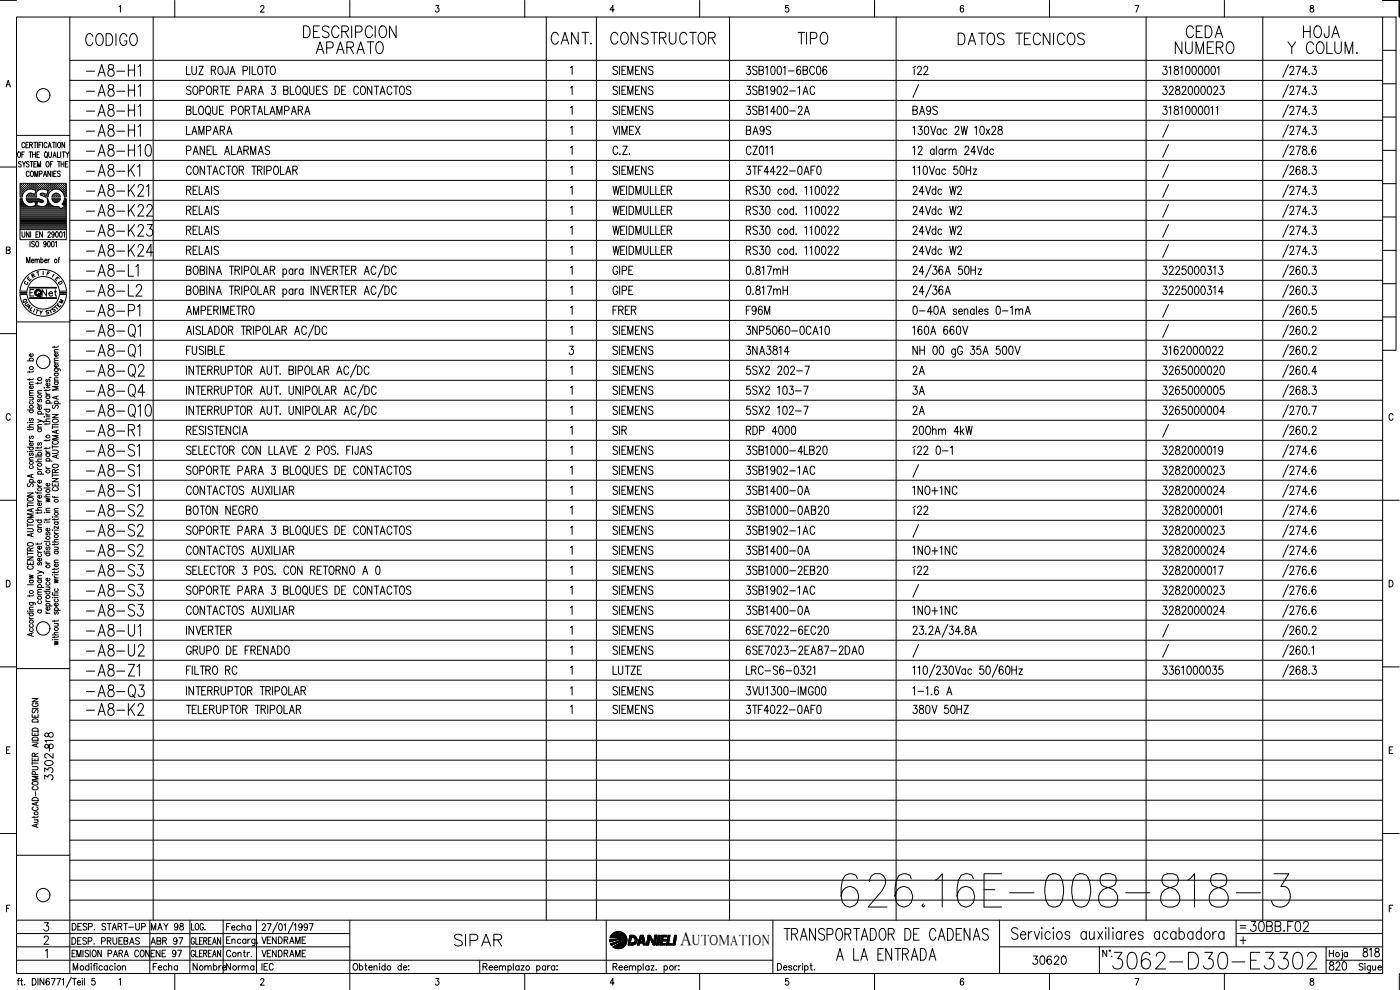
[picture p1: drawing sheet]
<svg xmlns="http://www.w3.org/2000/svg" width="420mm" height="297mm" viewBox="0 0 420 297" stroke-linecap="round" stroke-linejoin="round" font-family="sans-serif">
<defs><g id="words">
<text font-size="15" x="251.2" y="273.4">626.16E-008-818-3</text>
<text font-size="9.3" x="332.7" y="292.1">3062-D30-E3302</text>
<g font-size="7.5">
<text x="24.7" y="102.3">-A8-Q1</text>
<text x="24.7" y="108.3">-A8-Q1</text>
<text x="24.7" y="120.3">-A8-Q4</text>
<text x="24.7" y="126.3">-A8-Q10</text>
<text x="24.7" y="210.6">-A8-Q3</text>
</g>
<g font-size="7.1">
<text x="24.3" y="14.8">CODIGO</text>
<text x="93.8" y="17.3">APARATO</text>
<text x="164" y="14.5">CANT.</text>
<text x="182" y="14.5">CONSTRUCTOR</text>
<text x="238.1" y="14.5">TIPO</text>
<text x="351.4" y="17.3">NUMERO</text>
<text x="385.2" y="17.3">Y COLUM.</text>
<text x="24.7" y="24">-A8-H1</text>
<text x="24.7" y="30">-A8-H1</text>
<text x="24.7" y="36">-A8-H1</text>
<text x="24.7" y="42">-A8-H1</text>
<text x="24.7" y="48">-A8-H10</text>
<text x="24.7" y="54">-A8-K1</text>
<text x="24.7" y="60">-A8-K21</text>
<text x="24.7" y="66">-A8-K22</text>
<text x="24.7" y="72">-A8-K23</text>
<text x="24.7" y="78">-A8-K24</text>
<text x="24.7" y="84">-A8-L1</text>
<text x="24.7" y="90">-A8-L2</text>
<text x="24.7" y="96">-A8-P1</text>
<text x="24.7" y="114.3">-A8-Q2</text>
<text x="24.7" y="137.9">-A8-S1</text>
<text x="24.7" y="143.9">-A8-S1</text>
<text x="24.7" y="161.9">-A8-S2</text>
<text x="24.7" y="179.9">-A8-S3</text>
<text x="24.7" y="192.3">-A8-U1</text>
<text x="24.7" y="215.9">-A8-K2</text>
<text x="135.1" y="285">SIPAR</text>
<text x="234.2" y="283.3">TRANSPORTADOR DE CADENAS</text>
<text x="249.8" y="289.3">A LA ENTRADA</text>
</g>
<g font-size="6.6">
<text x="90" y="12.3">DESCRIPCION</text>
<text x="286.5" y="14.5">DATOS TECNICOS</text>
<text x="354.9" y="12.3">CEDA</text>
<text x="389.8" y="12.3">HOJA</text>
<text x="24.7" y="131.9">-A8-R1</text>
<text x="24.7" y="149.9">-A8-S1</text>
<text x="24.7" y="155.9">-A8-S2</text>
<text x="24.7" y="167.9">-A8-S2</text>
<text x="24.7" y="173.9">-A8-S3</text>
<text x="24.7" y="185.9">-A8-S3</text>
<text x="24.7" y="197.9">-A8-U2</text>
<text x="24.7" y="203.9">-A8-Z1</text>
<text x="373.9" y="280.8">30BB.F02</text>
</g>
<text font-size="6.2" x="397.6" y="292.5">820</text>
<text font-size="5.9" x="204.1" y="283.6">A</text>
<g font-size="5.7">
<text x="272.7" y="23.6">í22</text>
<text x="222.6" y="29.6">3SB1902-1AC</text>
<text x="222.6" y="35.6">3SB1400-2A</text>
<text x="272.7" y="35.6">BA9S</text>
<text x="54.7" y="41.6">LAMPARA</text>
<text x="222.6" y="41.6">BA9S</text>
<text x="54.7" y="47.6">PANEL ALARMAS</text>
<text x="272.7" y="59.6">24Vdc W2</text>
<text x="272.7" y="65.6">24Vdc W2</text>
<text x="272.7" y="71.6">24Vdc W2</text>
<text x="272.7" y="77.6">24Vdc W2</text>
<text x="222.6" y="83.6">0.817mH</text>
<text x="222.6" y="89.6">0.817mH</text>
<text x="182.7" y="95.6">FRER</text>
<text x="222.6" y="95.6">F96M</text>
<text x="222.6" y="101.6">3NP5060-0CA10</text>
<text x="272.7" y="101.6">160A 660V</text>
<text x="222.6" y="107.6">3NA3814</text>
<text x="222.6" y="113.6">5SX2 202-7</text>
<text x="272.7" y="113.6">2A</text>
<text x="222.6" y="119.6">5SX2 103-7</text>
<text x="272.7" y="119.6">3A</text>
<text x="222.6" y="125.6">5SX2 102-7</text>
<text x="272.7" y="125.6">2A</text>
<text x="222.6" y="131.6">RDP 4000</text>
<text x="272.7" y="131.6">20Ohm 4kW</text>
<text x="222.6" y="143.6">3SB1902-1AC</text>
<text x="222.6" y="149.6">3SB1400-0A</text>
<text x="272.7" y="149.6">1NO+1NC</text>
<text x="54.7" y="155.6">BOTON NEGRO</text>
<text x="222.6" y="155.6">3SB1000-0AB20</text>
<text x="272.7" y="155.6">í22</text>
<text x="222.6" y="161.6">3SB1902-1AC</text>
<text x="222.6" y="167.6">3SB1400-0A</text>
<text x="272.7" y="167.6">1NO+1NC</text>
<text x="272.7" y="173.6">í22</text>
<text x="222.6" y="179.6">3SB1902-1AC</text>
<text x="222.6" y="185.6">3SB1400-0A</text>
<text x="272.7" y="185.6">1NO+1NC</text>
<text x="54.7" y="197.6">GRUPO DE FRENADO</text>
<text x="222.6" y="197.6">6SE7023-2EA87-2DA0</text>
<text x="182.7" y="203.6">LUTZE</text>
<text x="222.6" y="203.6">LRC-S6-0321</text>
<text x="272.7" y="215.2">380V 50HZ</text>
<text x="16.9" y="225.8" transform="rotate(-90 16.9 225.8)">818</text>
<text x="16.9" y="235.3" transform="rotate(-90 16.9 235.3)">3302-</text>
<text x="308.7" y="290.7">30620</text>
<text x="407.8" y="288.2">818</text>
</g>
<g font-size="5.3">
<text x="66.7" y="280.5">Fecha</text>
<text x="44.1" y="284.7">ABR 97</text>
<text x="77.3" y="284.3">VENDRAME</text>
<text x="56.8" y="292.5">Nombre</text>
<text x="66.7" y="292.5">Norma</text>
</g>
<g font-size="4.9">
<text x="11.3" y="90">Net</text>
<text x="44.1" y="280.1">MAY 98</text>
<text x="44.1" y="288.2">ENE 97</text>
<text x="77.3" y="288.2">VENDRAME</text>
</g>
<text font-size="4.4" x="207.8" y="283.6">UTOMATION</text>
<g font-size="4">
<text x="7.1" y="85.4">E</text>
<text x="16.2" y="86.4">D</text>
<text x="5.6" y="92.1">Q</text>
<text x="6.3" y="92.8">U</text>
<text x="6.7" y="93.8">A</text>
<text x="10.6" y="95.6">Y</text>
<text x="14.5" y="94.5">S</text>
<text x="16.6" y="92.1">M</text>
</g>
<g font-size="3.5">
<text x="12.7" y="83.6">F</text>
<text x="6" y="86.4">C</text>
<text x="371.1" y="279.8">=</text>
</g>
</g></defs>
<!-- layer: DCA_A3E2|CART -->
<g fill="none" stroke="#000" stroke-width=".3">
<path d="M0 .1h5M5 5.1h410v287h-410zM21 5.1v287M35.7 2l.5-.4v2M52.5 .1v5M78.2 2.1l.2-.4a.54 .54 0 0 1 .8 .2 .54 .54 0 0 1-.2 .8l-.9 .9h1.2M105 .1v5M130.8 1.6h.9l-.5 .8a.6 .6 0 0 1 .5 .9 .6 .6 0 0 1-1.1-.1M157.5 .1v5M184.3 2.9h-1.2l.8-1.3v2M210 .1v5M236.6 1.6h-.8l-.1 .9a.62 .62 0 0 1 .9 0 .62 .62 0 0 1-.1 .9 .62 .62 0 0 1-.9-.2"/>
<path d="M262.5 .1v5M289.2 1.9l-.5-.3a1.17 1.17 0 0 0 .1 2 .6 .6 0 0 0 .4-.8 .6 .6 0 0 0-1-.1v.2M315 .1v5M340.7 1.6h1.1l-.8 2M367.5 .1v5M393.3 1.7v.6a.82 .82 0 0 1 .8 .3 .82 .82 0 0 1 0 .9 .65 .65 0 0 1-1-.4 .65 .65 0 0 1 .9-.7l.2-.3-.1-.4zM415 .1h4.9v5M415 5.1h4v100h-4M415 15.1h4M1.8 26.1l.7-2 .6 2M2.1 25.4h.8M415 35.1h4"/>
<path d="M415 25.1h4M0 50.1h5M5 40.6h16M5.6 45.6a.86 .86 0 0 1 .6 .8 .86 .86 0 0 1-.6 .8 1.14 1.14 0 0 1 0-1.6zM6.1 56.9h.1M6.1 56.3h.1M6.1 55.7h.1M6.1 57.6h.1M6.1 58.2h.1M6.1 58.8h.1M6.1 59.8h.5M6.3 57.3h.2"/>
<path d="M6.3 56.6h.2M6.3 56h.2M6.3 55.4h.2M6.3 57.9h.2M6.3 58.5h.2M6.3 48.7l-.2-.2-.6 .2 .1 .3 .5 .3a.43 .43 0 0 1 .1 .7 .43 .43 0 0 1-.7-.1M6.4 55.3v.1M6.4 55.9v.2M6.4 56.5v.2M6.4 57.2v.1M6.4 57.8v.2M6.4 58.4v.2"/>
<path d="M6.6 46.3h.4M6.6 56.9h.2M6.6 56.3h.2M6.6 55.7h.2M6.6 57.6h.2M6.6 58.2h.2M6.7 48.5l.5 .7 .5-.7M6.7 55.6v.1M6.7 56.2v.2M6.7 56.8v.2M6.7 57.5v.1M6.7 58.1v.2"/>
<path d="M6.9 57.3h.2M6.9 56.6h.2M6.9 56h.2M6.9 55.4h.2M7 55.3v.1M7 55.9v.2M7 56.5v.2M7 57.2v.1M7.2 49.2v.9M7.3 56.9h.2M7.3 56.3h.2M7.3 55.7h.2"/>
<path d="M7.3 45.6h-.7v1.6M7.4 55.6v.1M7.4 56.2v.2M7.4 56.8v.2M7.5 43.1a.47 .47 0 0 0-.6-.4 .47 .47 0 0 0-.3 .6v.4a.46 .46 0 0 0 .3 .6 .46 .46 0 0 0 .6-.4M7.6 56.6h.1M7.6 56h.1M7.6 55.4h.1M7.7 55.3v.1M7.7 55.9v.2M7.7 56.5v.2M7.8 43.5h.5"/>
<path d="M7.9 56.9h.1M7.9 56.3h.2M7.9 55.7h.2M8 55.6v.1M8 56.2v.2M8 56.8v.1M8 59.8h3.7M8 58.8h.1M8.2 56.6h.2M8.2 56h.2M8.2 55.4h.2M8.2 58.5h.2"/>
<path d="M8.3 55.3v.1M8.3 55.9v.2M8.3 56.5v.2M8.3 58.4v.2M8.6 42.7h-.8v1.7h.8M8.6 56.3h.1M8.6 55.7h.1M8.6 58.8h.1M8.6 55.6v.1M8.6 56.2v.2M8.6 58.7v.2M8.7 58l-.6 .5-.2 .6h3.1"/>
<path d="M8.7 48.7a.42 .42 0 0 0-.6-.2 .42 .42 0 0 0-.1 .6l.5 .2a.43 .43 0 0 1 .1 .7 .43 .43 0 0 1-.7-.1M8.7 45.6h.9M8.7 58.2l-.1 .1M8.8 51.7a.47 .47 0 0 0-.6-.4 .47 .47 0 0 0-.3 .7v.4a.46 .46 0 0 0 .3 .6 .46 .46 0 0 0 .6-.4M8.8 56.6h.2M8.8 56h.2M8.8 55.4h.2M8.8 58.5h.2M8.9 43.5l.7-.1 .1-.6-.8-.1v1.7M8.9 55.3v.1M8.9 55.9v.2M8.9 56.5v.1"/>
<path d="M8.9 58.4v.2M9.1 48.5h.8M9.1 45.6v1.6M9.2 56.3h.2M9.2 55.7h.2M9.2 58.2h.2M9.2 58.8h.2M9.2 51.5l.3-.2a.88 .88 0 0 1 .6 .9 .88 .88 0 0 1-.6 .8l-.4-.6zM9.3 55.6v.1M9.3 56.2v.2M9.3 58.1v.2M9.3 58.7v.2"/>
<path d="M9.3 43.5l.4 .9M9.5 48.5v1.6M9.5 56.6h.2M9.5 56h.2M9.5 55.4h.2M9.5 58.5h.2M9.6 55.3v.1M9.6 55.9v.2M9.6 56.5v.2M9.6 58.4v.2M9.8 46.3h.8M9.8 45.6v1.6"/>
<path d="M9.8 56.3h.2M9.8 55.7h.2M9.8 58.8h.2M9.9 56.8a2.52 2.52 0 0 0-3.2 2.3h-.7v-4.1h13.9v4.1h-.6M9.9 56.8l.9 .4-.4 1.1-1.1-.3h-.6M9.9 58.3h.1M9.9 55.6v.1M9.9 56.2v.2M9.9 58.7v.2M10.1 56.6h.2M10.1 56h.2M10.1 55.4h.2"/>
<path d="M10.1 58.5h.2M10.2 42.7h.8M10.2 49.2h.4M10.2 55.3v.1M10.2 55.9v.2M10.2 56.5v.2M10.2 58.4v.2M10.4 53v-1.7l.5 1.7 .4-1.7v1.7M10.5 56.9h.1M10.5 56.3h.1M10.5 55.7h.1M10.5 58.8h.1"/>
<path d="M10.5 42.7v1.7M10.5 55.6v.1M10.5 56.2v.2M10.5 56.8v.2M10.5 58.7v.2M10.6 58.2h.1M10.6 45.6v1.6M10.8 56.6h.1M10.8 56h.1M10.8 55.4h.1M10.8 55.3v.1M10.8 55.9v.2"/>
<path d="M10.8 56.5v.2M10.9 57.3h.1M10.9 48.5h-.7v1.6h.7M11.1 46.3h.5M11.1 56.9h.2M11.1 56.3h.2M11.1 55.7h.2M11.2 55.6v.1M11.2 56.2v.2M11.2 56.8v.2M11.2 42.7v1.7M11.3 50.1v-1.6l.4 1.6 .5-1.6v1.6"/>
<path d="M11.4 56.6h.2M11.4 56h.2M11.4 55.4h.2M11.5 55.3v.1M11.5 55.9v.2M11.5 56.5v.2M11.5 57.1a1.46 1.46 0 0 0-.4 2M11.6 59.6h-3.7l.2 .6 .6 .5M11.6 59.6l.2 .1M11.7 43.5h.4M11.7 56.3h.2M11.7 55.7h.2"/>
<path d="M11.8 52.2l.7-.1 .1-.6-.8-.2v1.7M11.8 59.8l1 .3M11.8 55.6v.1M11.8 56.2v.2M11.9 45.6h-.8v1.6h.8M12 56.6h.2M12 56h.2M12 55.4h.2M12.1 55.3v.1M12.1 55.9v.2M12.1 56.5v.2M12.2 58.1v.4"/>
<path d="M12.2 58.6l1 .3M12.4 56.3h.1M12.4 55.7h.1M12.4 58.2h.1M12.4 42.7h-.7v1.7M12.4 55.6v.1M12.4 56.2v.2M12.4 58.1v.2M12.7 56.6h.1M12.7 56h.1M12.7 55.4h.1M12.7 58.5h.1"/>
<path d="M12.7 42.7v1.7M12.7 55.3v.1M12.7 55.9v.2M12.7 56.5v.1M12.7 58.4v.2M13 56.3h.2M13 55.7h.2M13 58.2h.2M13 53l.5-1.7 .5 1.7M13.1 55.6v.1M13.1 56.2v.2M13.1 58.1v.2"/>
<path d="M13.1 58l-1 .1M13.3 52.4h.5M13.3 56.6h.2M13.3 56h.2M13.3 55.4h.2M13.3 58.5h.2M13.4 55.3v.1M13.4 55.9v.2M13.4 56.5v.2M13.4 58.4v.2M13.5 56.8l.9 .4-.3 1.1-1-.3M13.5 56.8l-1.1-.1-.9 .4"/>
<path d="M13.5 45.7l.2-.1a.86 .86 0 0 1 .6 .8 .86 .86 0 0 1-.6 .8 1.2 1.2 0 0 1-.2-1.5zM13.6 56.3h.2M13.6 55.7h.2M13.6 58.8h.2M13.7 55.6v.1M13.7 56.2v.2M13.7 58.7v.2M13.8 46.9l.4 .5M13.9 56.6h.2M13.9 56h.2M13.9 55.4h.2M13.9 58.5h.2"/>
<path d="M14 48.5h.1a.86 .86 0 0 1 .7 .8 .86 .86 0 0 1-.7 .8 1.2 1.2 0 0 1-.1-1.6zM14 55.3v.1M14 55.9v.2M14 56.5v.2M14 58.4v.2M14.1 43.1a.47 .47 0 0 0-.6-.4 .47 .47 0 0 0-.3 .6v.4a.46 .46 0 0 0 .3 .6 .46 .46 0 0 0 .6-.4M14.3 58.8h.1M14.3 56.9h.1M14.3 56.3h.1M14.3 55.7h.1M14.3 58.2h.1M14.4 55.6v.1"/>
<path d="M14.4 56.2v.2M14.4 56.8v.2M14.4 58.1v.2M14.4 57.6h.1M14.4 44.4l.5-1.7 .5 1.7M14.6 57.3h.1M14.6 56.6h.1M14.6 56h.1M14.6 55.4h.1M14.6 57.9h.1M14.6 45.6v1.2l.4 .4 .5-.4v-1.2M14.6 43.8h.6"/>
<path d="M14.6 55.3v.1M14.6 55.9v.2M14.6 56.5v.2M14.6 57.2v.1M14.6 57.8v.1M14.9 56.9h.2M14.9 56.3h.2M14.9 55.7h.2M15 55.6v.1M15 56.2v.2M15 56.8v.2M15.1 49.2h.5"/>
<path d="M15.2 51.3v1.7l-.8-1.7v1.7M15.2 56.6h.2M15.2 56h.2M15.2 55.4h.2M15.3 55.3v.1M15.3 55.9v.2M15.3 56.5v.2M15.5 56.3h.2M15.5 55.7h.2M15.6 56.8l-.1 .1M15.6 55.6v.1M15.6 56.2v.2"/>
<path d="M15.7 51.3v1.7M15.7 59.8h2.2M15.7 42.7h.9M15.8 56.6h.2M15.8 56h.2M15.8 55.4h.2M15.9 56.9a2.53 2.53 0 0 1 3.4 2.2M15.9 48.5h-.8v1.6M15.9 56.9l-1 .8-.5 1.4-1.2-.2M15.9 47.2l.5-1.6 .4 1.6M15.9 55.3v.1M15.9 55.9v.2"/>
<path d="M15.9 56.5v.2M16 58.5l-.1 .1M16.1 46.7h.6M16.1 52.1h.5M16.2 42.7v1.7M16.2 56.3h.1M16.2 55.7h.1M16.2 58.8h.1M16.3 55.6v.1M16.3 56.2v.2M16.3 58.7v.2M16.3 58.2v.1"/>
<path d="M16.4 58l1.1 .1 .6 1h-2.5l.3-.6 .5-.5M16.5 56.6h.1M16.5 56h.1M16.5 55.4h.1M16.5 58.5h.1M16.6 55.3v.1M16.6 55.9v.2M16.6 56.5v.1M16.6 58.4v.2M16.8 42.7v1.7M16.8 56.3h.2M16.8 55.7h.2"/>
<path d="M16.8 58.2h.2M16.8 58.8h.2M16.9 51.3h-.8v1.7h.8M16.9 55.6v.1M16.9 56.2v.2M16.9 58.1v.2M16.9 58.7v.2M17.1 56.6h.2M17.1 56h.2M17.1 55.4h.2M17.1 58.5h.2M17.2 55.3v.1"/>
<path d="M17.2 55.9v.2M17.2 56.5v.2M17.2 58.4v.2M17.2 45.6v1.6h.7M17.3 48.5h.8M17.4 56.3h.2M17.4 55.7h.2M17.4 58.8h.2M17.5 55.6v.1M17.5 56.2v.2M17.5 58.7v.2M17.6 42.7a.86 .86 0 0 1 .6 .8 .86 .86 0 0 1-.6 .9 1.14 1.14 0 0 1 0-1.7z"/>
<path d="M17.7 48.5v1.6M17.7 56.6h.2M17.7 56h.2M17.7 55.4h.2M17.8 55.3v.1M17.8 55.9v.2M17.8 56.5v.2M18.1 51.5l-.3-.2-.6 .2 .2 .5 .7 .5-.3 .5-.6-.3M18.1 56.9h.1M18.1 56.3h.1M18.1 55.7h.1M18.2 55.6v.1"/>
<path d="M18.2 56.2v.2M18.2 56.8v.2M18.2 45.6v1.6M18.3 49.2h.9M18.3 48.5v1.6M18.4 56.6h.1M18.4 56h.1M18.4 55.4h.1M18.5 57.2v.1M18.5 55.3v.1M18.5 55.9v.2M18.5 56.5v.2"/>
<path d="M18.7 45.6h.8M18.7 56.9h.2M18.7 56.3h.2M18.7 55.7h.2M18.8 57.5l.1 .1M18.8 55.6v.1M18.8 56.2v.2M18.8 56.8v.2M19 57.3h.2M19 56.6h.2M19 56h.2M19 55.4h.2"/>
<path d="M19 57.9h.2M19.1 45.6v1.6M19.1 55.3v.1M19.1 55.9v.2M19.1 56.5v.2M19.1 57.2v.1M19.1 57.8v.2M19.2 48.5v1.6M19.3 59.6h.6v9.3h-13.9v-9.3h.6a2.55 2.55 0 0 0 3.3 2.3l.8-.3-.3-1.2-1.1 .4-.6-.1M19.3 59.6l-.7 1.6 .7 .8-1 .6-.9-.6M19.3 56.9h.2M19.3 56.3h.2"/>
<path d="M19.3 55.7h.2M19.3 57.6h.2M19.3 58.2h.2M19.4 42.7v1.7l-.8-1.7v1.7M19.4 58.8h.1M19.4 59.8h.4M19.4 55.6v.1M19.4 56.2v.2M19.4 56.8v.2M19.4 57.5v.1M19.4 58.1v.2M19.4 58.7v.2"/>
<path d="M19.6 49.2h.5M19.6 57.3h.2M19.6 56.6h.2M19.6 56h.2M19.6 55.4h.2M19.6 57.9h.2M19.6 58.5h.2M19.7 45.6l.5 .7 .5-.7M19.7 55.3v.1M19.7 55.9v.2M19.7 56.5v.2M19.7 57.2v.1"/>
<path d="M19.7 57.8v.2M19.7 58.4v.2M20.2 46.3v.9M20.4 48.5h-.8v1.6h.8M415 55.1h4M415 45.1h4M1.9 75h1l.1-.7-1.1-.2v2l1.1-.2v-.5l-.4-.4M6 68.9v3h13.9v-3M6.1 64.5h13.7M6.1 64.2h13.7M6.1 63.9h13.7M6.1 63.6h13.7"/>
<path d="M6.1 63.3h13.7M6.1 63h13.7M6.1 62.6h12.1M6.1 62.3h11.7M6.1 62h2.3M6.1 61.7h1.6M6.1 61.4h1.2M6.1 61.1h1M6.1 60.7h.8M6.1 60.4h.6M6.1 60.1h.5M6.1 64.9h13.7"/>
<path d="M6.1 65.2h13.7M6.1 65.5h13.7M6.1 65.8h13.7M6.1 66.2h13.7M6.1 66.4h13.7M6.1 66.8h13.7M6.1 67.1h13.7M6.1 67.4h13.7M6.1 67.7h13.7M6.1 68.1h13.7M6.1 68.4h13.7M6.1 68.7h13.7"/>
<path d="M6.6 69.5v1.4l.3 .3 .6-.5v-1.2M8 78.9v-1.7l.5 1.7 .5-1.7v1.7M8.1 60.1h4.5M8.4 60.4h1.7M8.7 69.5v1.7l-.8-1.7v1.7M9 72.4v1.7M9.2 69.5v1.7M9.4 78.2h.8l-.1-.3a.47 .47 0 0 0-.7 .1 .47 .47 0 0 0 .1 .6l.2 .3 .5-.3M9.8 62h2.1M10.3 72.7l-.3-.3-.5 .3 .1 .4 .7 .5-.3 .5-.5-.3M10.5 78.1l.3-.3h.3v1.1M10.5 77.8v1.1"/>
<path d="M10.5 60.4h.7M10.6 60.7h.5M10.7 61.1h.3M10.7 61.7h.3M10.8 61.4h.2M10.8 70.3h.5M11 72.4a.86 .86 0 0 1 .6 .8 .86 .86 0 0 1-.6 .9 1.14 1.14 0 0 1 0-1.7zM11.1 78.1l.3-.3h.3l.1 1.1M11.6 69.5h-.8v1.7h.8M11.6 60.4h1.4M12.3 78l.1-.2a.48 .48 0 0 1 .6 .5 .48 .48 0 0 1-.6 .5l-.1-.2M12.3 77.2v1.7"/>
<path d="M12.7 69.5v1.7l-.8-1.7v1.7M12.8 60.1l.3 .2-.2 .4-1.6-.3-.3 1.2 .8 .3M13.3 62h2.8M13.4 78.2h.7l-.1-.4a.46 .46 0 0 0-.6 .5 .46 .46 0 0 0 .7 .3M13.8 61.7h1.7M13.8 73l-.1 .3a.42 .42 0 0 1-.6-.4 .42 .42 0 0 1 .7-.2l-.1 1.3-.3 .1-.2-.3M14.1 61.4h.9M14.3 61.1h.5M14.4 60.7h.2M14.4 60.4h.1M14.4 69.9l.2-.4 .5 .3-.8 1.4h.9M14.4 72.5l.2-.1a.92 .92 0 0 1 .5 .8 .92 .92 0 0 1-.5 .9l-.3-.8z"/>
<path d="M14.4 77.8v1.1M14.9 77.8l-.5 .4M15.6 72.5l.2-.1a.96 .96 0 0 1 0 1.7l-.3-.8zM15.8 60.1h2M15.9 61.8l1.5 .1M15.9 61.8l-1-.8-.6-1.4-.2 .1a1.67 1.67 0 0 1-.3 1.9 1.67 1.67 0 0 1-2 .3M16.1 60.4h1.4M16.3 70.1l-.2 .4a.43 .43 0 0 1-.6-.5 .43 .43 0 0 1 .7-.2l-.1 1.3-.3 .1-.2-.3M16.4 60.7l-.5-.5-.3-.6h2.5l-.6 1-1.1 .1M16.6 72.7l.3-.3v1.7M16.8 69.6l.2-.1a.92 .92 0 0 1 .5 .9 .92 .92 0 0 1-.5 .8l-.3-.7zM17.4 77.8h.5"/>
<path d="M17.9 77.2l-.3 .3v1.4M18 69.6l.2-.1a.96 .96 0 0 1 0 1.7l-.3-.7zM18.4 62.6h1.4M18.9 61.1h.9M18.9 62.3h.9M18.9 61.4h.9M19 69.8l.3-.3v1.7M19.1 60.7h.7M19.2 60.4h.6M19.3 61.7h.5M19.3 60.1h.5M19.5 62h.3"/>
<path d="M415 75.1h4M415 65.1h4M5 96.6h16M6 87.3a7 7 0 0 1 7-6.5 7 7 0 0 1 7 6.5M6 88.4a7 7 0 0 0 7 6.5 7 7 0 0 0 7-6.5M8.1 87.3a4.9 4.9 0 0 1 4.9-4.3 4.9 4.9 0 0 1 4.8 4.3M8.1 88.4a4.9 4.9 0 0 0 4.9 4.3 4.9 4.9 0 0 0 4.8-4.3M8.9 86.2h8.1v.2h-8.1M8.9 89.4h8.1v.1h-8.1zM9 86.3h7.9M9 89.4h7.9M10.2 86.9h-1.2v1.9"/>
<path d="M11.6 81.5l-.6 .2M415 95.1h4M415 85.1h4M0 100.1h5M8.2 108.3h1.8M8.8 111.4v.4M8.8 113.6v.5M8.8 119.2h1.2M8.8 118.7h1.2M8.8 115.4h1.2M9.1 108.3l-.2-.2a.52 .52 0 0 1 .5-.7 .52 .52 0 0 1 .3 .9M9.7 119.2l.3 .4-.1 .3-1.1 .1"/>
<path d="M9.7 115.8l.2 .1a.51 .51 0 0 1-.5 .7 .51 .51 0 0 1-.4-.7l.3-.1v.8M9.7 106.2l.2 .1a.52 .52 0 0 1-.5 .7 .52 .52 0 0 1-.4-.8h.3v.8M10 117.9l-1.1 .1-.1 .3 .3 .4M10 117.2h-1.1l-.1 .4 .3 .3M10 114.7h-1.1l-.1 .3 .3 .4M10 113.6l-.3 .3h-1.5M10 111.3l-.1 .3h-1.7M11.3 114.7v.5M11.3 118h1.2M11.6 119.8l-.3 .3 .1 .5h.3l.3-.7 .2-.1 .3 .3-.3 .5M12.5 117.2h-1.1l-.1 .4 .3 .4M12.5 114.6l-.4 .4h-1.4"/>
<path d="M13.2 116.3h.2zM13.8 117.7l.1 .4 .4 .2M13.8 116.9v.5M13.8 118.8h1.2M13.8 118.3h1.2M13.8 116.3h1.2M14.1 118.8a.49 .49 0 0 0-.1 .7 .49 .49 0 0 0 .7 0 .49 .49 0 0 0 0-.7M14.1 113.8l-.3 .3 .3 .5 .4-.7h.4l.1 .4-.3 .3M14.7 115l.2 .1a.53 .53 0 0 1-.5 .8 .53 .53 0 0 1-.4-.9h.3v.9M14.9 113.2l.5 .2M15 116.8l-.4 .4h-1.4M16.3 110.6l1.6 .1 .1 .6"/>
<path d="M16.3 103.9v.4M16.3 114.6h1.2M16.3 114.1h1.2M16.3 112h1.2M16.3 109h1.2M16.3 105.6h1.2M16.6 114.6a.55 .55 0 0 0 .2 .9 .55 .55 0 0 0 .7-.7l-.3-.2M16.6 112l-.2 .1a.52 .52 0 0 0 .5 .7 .52 .52 0 0 0 .3-.8M16.6 110.6l-.2 .2a.51 .51 0 0 0 .6 .7 .51 .51 0 0 0 .2-.9M16.9 118.9v.8M17.2 109.4l.2 .1a.52 .52 0 0 1-.5 .7 .52 .52 0 0 1-.4-.8h.3v.8M17.2 106.1a.48 .48 0 0 1 0 .6 .48 .48 0 0 1-.6 .1 .48 .48 0 0 1-.1-.6l.3-.1v.8"/>
<path d="M17.5 118.8l-1.8 .5 1.8 .5M17.5 115.9h-1.8l1.8 .6-1.8 .5h1.8M17.5 113.4h-1.1l-.1 .3 .3 .4M17.5 108.2l-1.1 .1-.1 .3 .3 .4M17.5 107.4l-1.1 .1-.1 .4 .3 .3M17.5 104.9l-1.1 .1-.1 .3 .3 .3M17.5 103.8l-.4 .4h-1.4M3.1 124.6a.63 .63 0 0 0-.8-.5 .63 .63 0 0 0-.4 .8v.4a.63 .63 0 0 0 .4 .8 .63 .63 0 0 0 .8-.5M8.2 126.8h.2zM8.2 128.2h1.8M8.2 134.2h1.8M8.2 123h1.8"/>
<path d="M8.3 135.5h.1M8.8 131.9l.1 .4 .4 .2M8.8 128.6v.5M8.8 138h1.2M8.8 135.5h1.2M8.8 132.5h1.2M8.8 126.8h1.2M9.1 139.7l-.2 .2a.51 .51 0 0 0 .6 .7 .51 .51 0 0 0 .2-.9M9.1 136l-.3 .3 .1 .3h.3l.3-.6h.2l.3 .3-.3 .4M9.1 134.2l-.2 .1a.52 .52 0 0 0 .5 .7 .52 .52 0 0 0 .3-.8M9.1 130.8l-.3 .3 .3 .5 .4-.7h.4l.1 .4-.3 .3M9.1 125.5l-.3 .3 .1 .4h.3l.3-.6 .2-.1 .3 .3-.3 .5"/>
<path d="M9.1 123l-.2 .1a.52 .52 0 0 0 .5 .8 .52 .52 0 0 0 .3-.9M9.1 120.4l-.2 .2a.53 .53 0 0 0 .5 .6 .53 .53 0 0 0 .5-.6l-.2-.2M9.7 132.9l.2 .1a.52 .52 0 0 1-.5 .7 .52 .52 0 0 1-.4-.7l.3-.1v.8M10 137.3l-1.1 .1-.1 .3 .3 .3M10 128.6l-.1 .2-1.7 .1M10 127.4l-1.1 .1-.1 .3 .3 .4M10.7 137.1h.2zM10.7 135.1h.2zM10.7 138.5h1.8M10.7 136.6h1.8M11.3 125.8l1.2 .5-1.2 .4M11.3 121l.1 .4 .4 .2"/>
<path d="M11.3 134.1v.5M11.3 137.1h1.2M11.3 135.1h1.2M11.3 128.7h1.2M11.3 128.2h1.2M11.3 124.2h1.8M11.3 121.6h1.2M11.6 136.6a.49 .49 0 0 1-.1-.8 .49 .49 0 0 1 .7 0 .49 .49 0 0 1 0 .8M11.6 132.8l-.3 .3 .3 .5 .4-.7h.4l.1 .4-.3 .3M11.6 128.7a.51 .51 0 0 0-.1 .7 .51 .51 0 0 0 .8 0 .51 .51 0 0 0-.1-.7M11.6 124.2l-.2-.1a.52 .52 0 0 1 .5-.7 .52 .52 0 0 1 .3 .8M12.2 122a.5 .5 0 0 1 .1 .7 .5 .5 0 0 1-.7 0 .5 .5 0 0 1 0-.7h.2v.9"/>
<path d="M12.5 137.7l-1.1 .1-.1 .4 .3 .3M12.5 134l-.4 .4h-1.4M12.5 127.4l-1.1 .1-.1 .3 .3 .4M12.5 126.3l.5 .2 .1 .3M13.2 125h.2zM13.2 126.4h1.8M13.2 122.8h1.8M13.8 135.1l.1 .4 .4 .2M13.8 124l.1 .3 .4 .2M13.8 126.9v.6M13.8 131.9v.5M13.8 134.3v.4"/>
<path d="M13.8 138.3h1.8M13.8 136.1h1.2M13.8 135.7h1.2M13.8 125h1.2M13.8 124.5h1.2M13.8 121h1.8M14.1 138.3l-.2-.1a.52 .52 0 0 1 .5-.7 .52 .52 0 0 1 .3 .8M14.1 136.1a.49 .49 0 0 0-.1 .7 .49 .49 0 0 0 .7 0 .49 .49 0 0 0 0-.7M14.1 122.8l-.2 .1a.52 .52 0 0 0 .5 .8 .52 .52 0 0 0 .3-.9M14.1 121l-.2-.2a.51 .51 0 0 1 .6-.7 .51 .51 0 0 1 .2 .9M15 134.2l-.1 .3h-1.7M15 131.9l-.1 .3h-1.7"/>
<path d="M15 126.9l-.4 .3h-1.4M15 125.7l-1.1 .1-.1 .3 .3 .3M15.7 135.1h1.3l.5 .4-.1 .3-.4 .2h-1.3M15.7 124.4h1.8l-1.8 .9h1.8M15.7 128.1h1.8M15.7 127.7v.9M15.7 133.5v1M15.7 134.1h1.8M15.7 127.4h1.8M15.8 139.5a.88 .88 0 0 1 1-.3 .88 .88 0 0 1 .6 .9 .88 .88 0 0 1-1 .3 .88 .88 0 0 1-.6-.9zM15.8 132.4a.89 .89 0 0 1 1-.3 .89 .89 0 0 1 .6 .9 .88 .88 0 0 1-1 .3 .88 .88 0 0 1-.6-.9zM15.8 126a.88 .88 0 0 1 1-.3 .88 .88 0 0 1 .6 .9 .88 .88 0 0 1-1 .3 .88 .88 0 0 1-.6-.9z"/>
<path d="M16 121.6l-.3 .3 .3 .6 .4-.1 .3-.7h.7l.1 .5-.3 .3M16.3 121.1h1.8M16.6 121.1a.55 .55 0 0 1 .2-.9 .55 .55 0 0 1 .7 .7l-.3 .2M16.9 129.2v.7M16.9 136.6v.7M17.5 136.4l-1.8 .6 1.8 .5M17.5 130.7h-1.8l1.8 .5-1.8 .6h1.8M17.5 129l-1.8 .6 1.8 .5M418.1 124.6a.63 .63 0 0 0-.8-.5 .63 .63 0 0 0-.4 .8v.4a.63 .63 0 0 0 .4 .8 .63 .63 0 0 0 .8-.5M0 150.1h5M8.2 158.6l1.5 .1 .3 .3-.3 .5h-1.5M8.2 147.9h1.8l-1.8 1h1.8"/>
<path d="M8.2 151.2v.9M8.2 157.1v1M8.2 157.6h1.8M8.2 151.7h1.8M8.2 150.9h1.8M8.3 156a.88 .88 0 0 1 1-.4 .88 .88 0 0 1 .6 .9 .88 .88 0 0 1-1 .4 .88 .88 0 0 1-.6-.9zM8.3 149.5a.88 .88 0 0 1 1-.3 .88 .88 0 0 1 .6 .9 .88 .88 0 0 1-1 .3 .88 .88 0 0 1-.6-.9zM8.5 145.1l-.3 .3 .3 .6h.3l.3-.6a.48 .48 0 0 1 .8-.2 .48 .48 0 0 1 0 .7l-.2 .1M8.8 144.7h1.8M9.1 144.7l-.2-.1a.52 .52 0 0 1 .5-.8 .52 .52 0 0 1 .3 .9M9.4 142.5v.7M9.4 152.8v.6"/>
<path d="M10 160l-1.8 .5 1.8 .6M10 154.2h-1.8l1.8 .6-1.8 .5h1.8M10 152.6l-1.8 .5 1.8 .6M10 142.3l-1.8 .5 1.8 .6M10.7 147.6l.3 .3h1.5M10.7 156h1.8M10.7 153.1h1.8M11.3 149.8l.1 .4 .4 .2M11.3 145.3l.1 .4 .4 .2M11.3 140.3l.1 .4 .4 .2M11.3 147.6v.6M11.3 153.6v.5"/>
<path d="M11.3 158.8h1.2M11.3 158.3h1.2M11.3 150.4h1.2M11.3 145.9h1.2M11.3 142.3h1.8M11.3 140.9h1.2M11.6 158.8a.51 .51 0 0 0-.1 .7 .51 .51 0 0 0 .8 0 .51 .51 0 0 0-.1-.7M11.6 156a.49 .49 0 0 0-.1 .7 .49 .49 0 0 0 .7 0 .49 .49 0 0 0 0-.7M11.6 142.3a.51 .51 0 0 1-.1-.8 .51 .51 0 0 1 .8 0 .51 .51 0 0 1-.1 .8M12.2 150.9a.51 .51 0 0 1 0 .7 .51 .51 0 0 1-.7 0 .51 .51 0 0 1 0-.7h.3v.8M12.2 148.6a.5 .5 0 0 1 .1 .7 .5 .5 0 0 1-.7 0 .5 .5 0 0 1 0-.7h.2v.9M12.2 144.1l.2 .1a.53 .53 0 0 1-.5 .7 .53 .53 0 0 1-.4-.8h.3v.8"/>
<path d="M12.5 157.5l-1.1 .1-.1 .3 .3 .4M12.5 153.5l-.4 .4h-1.4M12.5 152.3l-1.1 .1-.1 .3 .3 .4M13.2 156.7h.2zM13.2 153.8h.2zM13.2 149.1h1.8M13.2 146.4h1.8M13.8 149.5l1.2 .3-1.2 .3 1.2 .3-1.2 .2M13.8 140l.1 .4 .4 .2M13.8 156.7h1.2M13.8 155.7v.5M13.8 153.8h1.2"/>
<path d="M13.8 153.3h1.2M13.8 140.6h1.2M14.1 159.8l-.3 .2 .1 .5h.3l.3-.7h.2l.3 .2-.3 .5M14.7 158.5a.5 .5 0 0 1 .1 .7 .5 .5 0 0 1-.7 0 .5 .5 0 0 1-.1-.6l.3-.1v.8M14.7 145a.49 .49 0 0 1 0 .7 .49 .49 0 0 1-.6 0 .49 .49 0 0 1-.1-.6l.3-.1v.8M15 155.6l-.4 .4h-1.4M15 152.5l-1.1 .1-.1 .3 .3 .4M15 148.3l-1.1 .1-.1 .3 .3 .4M15.7 159.1h.2zM15.7 155.1h.2zM15.7 148.9l.3 .3h1.5M15.7 144.9v.9h1.8v-.9"/>
<path d="M15.7 143.6h1.8l-1.8 1h1.8M15.7 142.6h1.8M15.7 142.1v.9M16.1 146.2a.53 .53 0 0 0-.4 .7 .53 .53 0 0 0 .7 .4h.4a.53 .53 0 0 0 .7-.4 .53 .53 0 0 0-.4-.7M16.3 159.5l.1 .3 .4 .2M16.3 153.3h1.2M16.3 148.9v.5M16.3 155.6v.5M16.3 159.1h1.2M16.3 156.6h1.2M16.3 155.1h1.2M16.6 156.6l-.2 .1a.53 .53 0 0 0 .5 .7 .53 .53 0 0 0 .5-.7l-.2-.1"/>
<path d="M16.6 141.8l-.1-.8h-.7l-.1 .8h1.8M16.6 145.3v.5M17.5 157.8v.8l-1.2-.8v.8M17.5 155.6l-.1 .3h-1.7M17.5 152.6h-1.1l-.1 .4 .3 .3M17.5 140.8l-.9 .5M415 150.1h4.9M1.9 174.1a1.01 1.01 0 0 1 1.2 1 1.01 1.01 0 0 1-1.2 1zM8.2 168.5v.9h1.8v-.9M8.2 167.1h1.8l-1.8 .9h1.8M8.2 175.5h1.8M8.2 166.1h1.8"/>
<path d="M8.2 165.6v1M8.3 163.1a.88 .88 0 0 1 1-.4 .88 .88 0 0 1 .6 .9 .88 .88 0 0 1-1 .4 .88 .88 0 0 1-.6-.9zM8.6 169.8a.52 .52 0 0 0-.4 .6 .52 .52 0 0 0 .7 .4h.4a.52 .52 0 0 0 .7-.4 .52 .52 0 0 0-.4-.6M8.8 172.5l1.2 .3-1.2 .2 1.2 .3-1.2 .3M8.8 178.5v.5M8.8 174.1h1.2M9.1 174.1a.55 .55 0 0 0 .2 .9 .55 .55 0 0 0 .7-.6l-.3-.3M9.1 165.3l-.1-.8-.6-.1-.2 .9h1.8M9.1 168.8v.6M9.4 160.2v.7M10 178.5l-.1 .3h-1.7M10 164.4l-.9 .4"/>
<path d="M11.3 171.2l1.2 .4-1.2 .4M11.3 165.1l.1 .4 .4 .2M11.3 178.5h1.2M11.3 176.3h1.8M11.3 174h1.2M11.3 173.5h1.2M11.3 165.7h1.2M11.3 162.9v.5M11.6 176.3a.51 .51 0 0 1-.1-.8 .51 .51 0 0 1 .8 0 .51 .51 0 0 1-.1 .8M11.6 174a.49 .49 0 0 0-.1 .7 .49 .49 0 0 0 .7 0 .49 .49 0 0 0 0-.7M11.6 168.8l-.3 .3 .3 .5 .4-.7h.4l.1 .4-.3 .3M11.6 166.1a.51 .51 0 0 0-.1 .8 .51 .51 0 0 0 .8 0 .51 .51 0 0 0-.1-.8"/>
<path d="M12.2 167.5a.5 .5 0 0 1 .1 .7 .5 .5 0 0 1-.7 0 .5 .5 0 0 1 0-.7h.2v.8M12.2 163.9a.51 .51 0 0 1 0 .7 .51 .51 0 0 1-.7 0 .51 .51 0 0 1 0-.7h.3v.8M12.5 177.7h-1.1l-.1 .4 .3 .4M12.5 176.9h-1.1l-.1 .4 .3 .4M12.5 172.7l-1.1 .1-.1 .3 .3 .4M12.5 171.6l.5 .2 .1 .3M12.5 162.9l-.4 .3h-1.4M13.2 165.4h.2zM13.2 177.4h1.8M13.2 165.9h1.8M13.2 162.4h1.8M13.8 179.9l.1 .4 .4 .2"/>
<path d="M13.8 168.5l.1 .3 .4 .2M13.8 176.1h1.2M13.8 169h1.2M13.8 165.4h1.2M14.1 177.4l-.2 .1a.52 .52 0 0 0 .5 .8 .52 .52 0 0 0 .3-.9M14.1 174.7l-.2 .2a.52 .52 0 0 0 .5 .7 .52 .52 0 0 0 .3-.9M14.1 165.9a.49 .49 0 0 0-.1 .7 .49 .49 0 0 0 .7 0 .49 .49 0 0 0 0-.7M14.1 164.1l-.3 .3 .1 .4h.3l.3-.6 .2-.1 .3 .3-.3 .5M14.1 162.8l-.2 .2a.51 .51 0 0 0 .6 .7 .51 .51 0 0 0 .2-.9M14.6 176.1l.4 .4-.1 .4h-1.1M14.7 173.5l.2 .1a.52 .52 0 0 1-.5 .7 .52 .52 0 0 1-.4-.7l.3-.1v.8M15.7 179.3h.2z"/>
<path d="M15.7 178.3l.1 .2 1.7 .1M15.7 177.9h.2zM15.7 162.6h1.8M15.8 172.5h.1M16.3 173.8l1.2 .3-1.2 .3 1.2 .3-1.2 .2M16.3 172.8l.1 .4 .4 .2M16.3 165.4h1.2M16.3 163.1v.5M16.3 170.5v.5M16.3 171.5v.4M16.3 178.3v.5M16.3 179.3h1.2"/>
<path d="M16.3 177.9h1.2M16.3 173.4h1.2M16.3 172.5h1.2M16.3 168.8h1.2M16.3 164.2h1.2M16.3 160h1.2M16.6 179.8l-.2 .1a.53 .53 0 0 0 .5 .7 .53 .53 0 0 0 .5-.7l-.2-.1M16.6 176.6l-.2 .2a.53 .53 0 0 0 .5 .7 .53 .53 0 0 0 .5-.7l-.2-.2M16.6 165.4a.55 .55 0 0 0 .2 .9 .55 .55 0 0 0 .7-.7l-.3-.2M17.1 164.2l.4 .3-.1 .3-1.1 .1M17.2 169.2l.2 .2a.52 .52 0 0 1-.5 .6 .52 .52 0 0 1-.4-.7l.3-.1v.8M17.5 171.4l-.4 .4h-1.4"/>
<path d="M17.5 170.5l-.4 .3h-1.4M17.5 168l-1.1 .1-.1 .4 .3 .3M17.5 163.1l-.4 .3h-1.4M17.5 161.9l-1.1 .1-.1 .3 .3 .3M416.9 174.1a1.01 1.01 0 0 1 1.2 1 1.01 1.01 0 0 1-1.2 1zM8.2 183.4h.2zM8.2 184h1.8M8.8 185.1l.1 .4 .4 .2M8.8 180.8l1.7 .1v.5M8.8 185.7h1.2M8.8 183.4h1.2M8.8 183h1.2"/>
<path d="M9.1 188.6l-.2 .2a.52 .52 0 0 0 .5 .7 .52 .52 0 0 0 .3-.9M9.1 187.4l-.2 .1a.53 .53 0 0 0 .5 .7 .53 .53 0 0 0 .5-.7l-.2-.1M9.1 184l-.2 .1a.53 .53 0 0 0 .5 .7 .53 .53 0 0 0 .5-.7l-.2-.1M9.1 180.8l-.2 .2a.51 .51 0 0 0 .6 .6 .51 .51 0 0 0 .2-.8M9.4 190.1v.6M10 189.9l-1.8 .5 1.8 .6M10 182.2h-1.1l-.1 .4 .3 .4M11.3 183h1.2M11.6 183a.51 .51 0 0 0-.1 .8 .51 .51 0 0 0 .8 0 .51 .51 0 0 0-.1-.8M11.6 180.3a.49 .49 0 0 0-.1 .7 .49 .49 0 0 0 .7 0 .49 .49 0 0 0 0-.7M13.8 183.5l.1 .3 .4 .2M13.8 184h1.2"/>
<path d="M13.8 181.8h1.8M13.8 180.5h1.2M14.1 181.8a.55 .55 0 0 1 .2-.9 .55 .55 0 0 1 .7 .7l-.3 .2M14.7 182.2a.5 .5 0 0 1 .1 .7 .5 .5 0 0 1-.7 .1 .5 .5 0 0 1-.1-.7l.3-.1v.9M15.7 191.9h.2zM15.7 190.5h1.8M16.3 192.4l1.2 .2-1.2 .3 1.2 .3-1.2 .3M16.3 191.9h1.2M16.3 186.1v.4M16.3 191v.4M16.3 187.1h1.2M16.3 183.1h1.8"/>
<path d="M16.6 183.5l-.3 .3 .1 .4h.3l.3-.6 .2-.1 .3 .3-.3 .5M16.6 183.1l-.2-.1a.53 .53 0 0 1 .5-.7 .53 .53 0 0 1 .5 .7l-.2 .1M17.1 187.1l.4 .3-.1 .4-1.1 .1M17.2 181l.2 .1a.52 .52 0 0 1-.5 .8 .52 .52 0 0 1-.4-.8l.3-.1v.8M17.5 190.9l-.1 .3h-1.7M17.5 189.7l-1.1 .1-.1 .3 .3 .4M17.5 186l-.1 .3h-1.7M0 200.1h5M5 200.6h16M415 200.1h4.9M1.9 225h.7M3 224.1h-1.1v2h1.1"/>
<path d="M416.9 225h.7M418 224.1h-1.1v2h1.1M0 250.1h5M5 256.6h16M415 250.1h4.9M1.9 272.5h.7M3 271.6h-1.1v2M5 276.1h410M45 276.1v16M57 276.1v16M67 276.1v16M77 276.1v16"/>
<path d="M105 276.1v20.9M181.9 276.1v16M184.1 280h3M184.3 279.9h2.6M184.5 279.7h2.1M185 279.6h1.2M231.9 276.1v16M300 276.1v16M371 276.1v8M416.9 272.5h.7M418 271.6h-1.1v2M5 280.1h100"/>
<path d="M5 284.1h100M5 288.1h226.9M5.2 294.2h.6M5.9 293.6l-.4 .1v.2v1.7M6.2 294.2h.6M6.4 293.6v1.6l.1 .3 .4 .1M7.4 295.3l.1 .2M9.7 293.6a1 1 0 0 1 1.1 1 1 1 0 0 1-1.1 1zM11.4 293.6v2M13.2 293.6v2l-1.2-2v2M14.8 293.8l-.4-.2a1.12 1.12 0 0 0 0 2 .59 .59 0 0 0 .5-.9 .59 .59 0 0 0-1-.1l-.1 .3M15.4 293.6h1.2l-.9 2"/>
<path d="M17.1 293.6h1.1l-.8 2M18.7 293.9l.3-.3v2M21.4 293.2l-1.5 3M21.7 293.6h1.2M22.3 293.6v2M23.2 294.8h1l-.1-.4a.63 .63 0 0 0-1 .4 .63 .63 0 0 0 .7 .8l.4-.3M24.7 293.6v.1zM24.7 294.2v1.4M25.3 293.6v2M28.4 293.6h-.8v.8a.62 .62 0 0 1 .9 0 .62 .62 0 0 1-.1 1 .62 .62 0 0 1-.9-.2M35.7 293.9l.5-.3v2M52.5 292.1v4.9"/>
<path d="M78.2 294.1l.1-.3a.49 .49 0 0 1 .7-.1 .49 .49 0 0 1 .1 .6l-1 1.3h1.2M130.8 293.6h.9l-.5 .7a.62 .62 0 0 1 .5 1 .62 .62 0 0 1-1.1-.1M144 288.1v4M157.5 292.1v4.9M183 282.4h.8M183 282.3h1.3M183 282.1h1.8M183 282l3-.4 .1 .2-3.1 .8zM183 282.6h.3M183.1 282h2.2M183.1 281.2h4.9a2.6 2.6 0 0 0-2.5-1.7 2.6 2.6 0 0 0-2.4 1.8M183.2 281.1h4.8"/>
<path d="M183.2 283.2l.3 .5 3.1-1.5-.2-.1-3.2 1.1h1.3M183.3 280.9h4.6M183.3 280.8h4.5M183.3 283.4h.9M183.4 280.7h4.3M183.4 283.5h.5M183.5 283.6h.2M183.5 280.5h4.1M183.5 283.1h1.3M183.6 280.4h3.9M183.7 280.2h3.7M183.9 280.1h3.3"/>
<path d="M183.9 282.9h1.2M184.1 284h3.2M184.1 281.9h1.7M184.2 284.3h2.7M184.3 282.8h1M184.3 294.9h-1.2l.8-1.3v2M184.3 283.9h3.2M184.4 284.4h2.3M184.5 283.7h3.1M184.7 282.7h.9M184.7 284.6h1.7M184.8 283.6h2.9"/>
<path d="M185 282.6h.9M185 283.5h2.7M185.1 281.7h1M185.3 283.4h2.5M185.4 282.4h.8M185.5 283.2h2.4M185.7 283.1h2.3M185.8 282.3h.7M185.9 281.5h.8M186 282.9h2M186.1 282.1h.4M186.2 282.8h1.8"/>
<path d="M186.3 281.8l1.1-.2-1 .4zM186.3 281.9h.4M186.4 282.7h1.7M186.5 281.7h.6M186.7 282.6h1.4M186.7 282.3h1.5M186.9 282.4h1.2M186.9 282.1h1.3M186.9 281.5h.4M187 281.6h.2M187.2 282h1M187.4 281.9h.8"/>
<path d="M187.6 281.6h.5M187.7 281.7h.4M187.8 281.3h-4.7h2.7l.2 .2M188 281.5h.1M188 281.2l-2 .3M188.1 281.4a2.6 2.6 0 0 1-1.1 2.9 2.6 2.6 0 0 1-3.1-.2M188.1 281.4l-1.4 .8 .2 .2-3 1.7 3.3 .1M188.5 283.5h1.8M188.6 283.2h2.1M188.6 283.4h1.9M188.6 282.9h2.4M188.6 283.1h2.2"/>
<path d="M188.6 282.8h.6M188.6 282.7h.6M188.7 282.6h.6M188.7 282.4h.6M188.7 282.3h.6M188.7 282.1h.6M188.8 282h.6M188.8 281.9h.6M188.8 281.7h.6M188.8 281.6h.6M188.8 281.5h.6M188.9 281.3h.6"/>
<path d="M188.9 281.2h2M188.9 281.1h1.9M188.9 280.9h1.8M189 280.8h1.5M189 280.7h1.2M189.5 281.3a.9 .9 0 0 1 1.1 .5v.5l-.3 .4-1.1 .2zM190 280.6h-1l-.5 3h1.5M190 280.6a1.5 1.5 0 0 1 1.2 1.5 1.5 1.5 0 0 1-1.2 1.4M190.1 281.3h.9M190.2 282.8h.8M190.3 281.5h.8M190.4 282.7h.7"/>
<path d="M190.5 281.6h.6M190.5 282.6h.6M190.5 281.7h.7M190.6 282.4h.6M190.6 281.9h.6M190.6 282.3h.6M190.6 282.1h.6M190.6 282h.6M191.3 283.5h.6M191.3 283.4h.6M191.3 283.2h.7M191.4 283.1h.6"/>
<path d="M191.4 282.9h2.2M191.5 282.8h2M191.5 282.7h2M191.6 282.6h1.9M191.6 282.4h.6M191.6 282.3h.7M191.7 282.1h.6M191.7 282h.7M191.8 281.9h.6M191.9 281.7h.5M191.9 281.6h.6M191.9 281.5h.6"/>
<path d="M192 281.3h1.3M192 281.2h1.2M192.1 281.1h1.1M192.1 280.9h1.1M192.2 280.8h.9M192.2 280.6h.9l.6 3h-.6l-.1-.7h-.9l-.2 .7h-.7zM192.2 280.7h.9M192.6 281.3l.3 1.2h-.7zM192.7 281.6h.6M192.7 281.5h.6M192.7 281.7h.6M192.7 282h.7"/>
<path d="M192.7 281.9h.6M192.8 282.1h.6M192.8 282.4h.7M192.8 282.3h.6M193 283.1h.6M193 283.2h.6M193 283.4h.7M193.1 283.5h.6M194.1 283.5h.6M194.1 283.2h.6M194.1 283.4h.6M194.1 282.9h.7"/>
<path d="M194.1 283.1h.6M194.2 282.8h.6M194.2 282.7h.6M194.2 282.6h.6M194.2 282.4h.7M194.3 282.3h.6M194.3 282.1h.6M194.3 282h.6M194.3 281.9h.6M194.4 281.7h.6M194.4 281.6h.6M194.4 281.5h1.2"/>
<path d="M194.4 281.3h1.1M194.4 281.2h1.1M194.5 281.1h.9M194.5 280.9h.8M194.5 280.6l-.4 3M194.5 280.8h.7M194.5 280.7h.7M195.1 281.6h.5M195.2 281.7h.5M195.2 281.9h.5M195.3 282h.5M195.4 282.1h.5"/>
<path d="M195.4 282.3h.6M195.5 282.4h.5M195.5 282.6h.6M195.6 282.7h1.2M195.7 282.8h1.1M195.7 282.9h1.1M195.8 283.1h.9M195.9 283.2h.8M195.9 283.4h.8M196 283.5h.7M196.2 282.6h.6M196.2 282.4h.6"/>
<path d="M196.3 282.3h.5M196.3 282.1h.6M196.3 282h.6M196.3 281.9h.6M196.3 281.7h.6M196.3 281.6h.7M196.4 281.5h.6M196.4 281.3h.6M196.4 281.2h.7M196.4 281.1h.7M196.5 280.9h.6M196.5 280.8h.6"/>
<path d="M196.5 280.6l-.3 2.1-1-2.1h-.7l-.4 3h.5l.4-2.1 1 2.1h.6l.5-3h-.6h.6M196.5 280.7h.6M197.1 283.4h.6M197.1 283.5h.6M197.1 283.1h.6M197.1 283.2h.6M197.1 282.8h.7M197.1 282.9h.6M197.2 282.7h.6M197.2 282.6h.6M197.2 282.4h.7M197.2 282.3h.7"/>
<path d="M197.3 282.1h.6M197.3 282h.6M197.3 281.9h.7M197.4 281.7h.6M197.4 281.6h.6M197.4 281.5h.6M197.4 281.3h.6M197.4 281.2h.6M197.4 281.1h.7M197.5 280.9h.6M197.5 280.8h.6M197.5 280.6h.7l-.5 3h-.7z"/>
<path d="M197.5 280.7h.6M198.1 283.4h1.6M198.1 283.5h1.6M198.1 283.1h.6M198.1 283.2h1.6M198.2 282.8h.5M198.2 282.9h.5M198.2 282.7h.6M198.2 282.6h.6M198.2 282.4h.6M198.2 282.3h1.7M198.3 282.1h1.6"/>
<path d="M198.3 282h1.6M198.3 281.9h1.6M198.3 281.7h.6M198.4 281.6h.5M198.4 281.5h.6M198.4 281.3h.6M198.5 281.2h.5M198.5 281.1h1.6M198.5 280.9h1.6M198.5 280.8h1.6M198.5 280.6h1.7l-.1 .5h-1.1l-.1 .7h1v.5h-1.1l-.1 .8h1l-.1 .5h-1.6zM198.5 280.7h1.7"/>
<path d="M200 283.5h1.7M200.1 283.4h1.6M200.1 283.1h.6M200.1 283.2h1.6M200.2 282.8h.5M200.2 282.9h.5M200.2 282.7h.5M200.2 282.6h.5M200.2 282.4h.6M200.2 282.3h.6M200.3 282.1h.5M200.3 282h.5"/>
<path d="M200.3 281.9h.6M200.3 281.7h.6M200.4 281.6h.5M200.4 281.5h.6M200.4 281.3h.6M200.4 281.2h.6M200.4 281.1h.6M200.5 280.9h.5M200.5 280.8h.5M200.5 280.6h.6l-.4 2.5h1l-.1 .5h-1.6zM200.5 280.7h.6M202 283.5h.6"/>
<path d="M202 283.2h.6M202 283.4h.6M202.1 282.9h.6M202.1 283.1h.5M202.1 282.8h.6M202.1 282.7h.6M202.1 282.6h.7M202.1 282.4h.7M202.2 282.3h.6M202.2 282.1h.6M202.2 282h.7M202.3 281.9h.6"/>
<path d="M202.3 281.7h.6M202.3 281.6h.6M202.3 281.5h.6M202.4 281.3h.5M202.4 281.2h.6M202.4 281.1h.6M202.4 280.9h.6M202.4 280.8h.6M202.4 280.7h.7M202.5 280.6h.6l-.5 3h-.6zM210 292.1v4.9M236.6 293.6h-.8l-.1 .9a.62 .62 0 0 1 .9 0 .62 .62 0 0 1-.1 .9 .62 .62 0 0 1-.9-.2"/>
<path d="M262.5 292.1v4.9M289.2 293.9l-.5-.3a1.2 1.2 0 0 0 .1 2 .6 .6 0 0 0 .4-.9 .6 .6 0 0 0-1-.1v.3M300 284.1h115M315 292.1v4.9M340.7 293.6h1.1l-.8 2M367.5 292.1v4.9M371 280.1h44M393.3 293.7l-.1 .4 .3 .2a.65 .65 0 0 1 .8 .6 .65 .65 0 0 1-.8 .7 .67 .67 0 0 1-.3-.8 .67 .67 0 0 1 .8-.5l.2-.2-.1-.4zM398 288.1h17M419.9 292.1v4.9"/>
<circle cx="13" cy="28.6" r="2.01"/>
<circle cx="16.7" cy="78.3" r=".5"/>
<circle cx="9.3" cy="110.4" r=".55"/>
<circle cx="11.8" cy="118.9" r=".55"/>
<circle cx="11.8" cy="113.7" r=".56"/>
<circle cx="13" cy="108.6" r="2.01"/>
<circle cx="9.3" cy="122.1" r=".55"/>
<circle cx="9.3" cy="138.9" r=".55"/>
<circle cx="11.8" cy="139.5" r=".56"/>
<circle cx="14.3" cy="131" r=".55"/>
<circle cx="11.8" cy="146.8" r=".56"/>
<circle cx="14.3" cy="141.5" r=".55"/>
<circle cx="14.3" cy="147.3" r=".56"/>
<circle cx="16.8" cy="154.2" r=".55"/>
<circle cx="16.8" cy="150.3" r=".55"/>
<circle cx="9.3" cy="177.6" r=".55"/>
<circle cx="11.8" cy="179.4" r=".56"/>
<circle cx="14.3" cy="169.9" r=".55"/>
<circle cx="14.3" cy="161.4" r=".55"/>
<circle cx="14.3" cy="179.1" r=".56"/>
<circle cx="16.8" cy="160.9" r=".55"/>
<circle cx="9.3" cy="186.5" r=".55"/>
<circle cx="13" cy="188.6" r="2.01"/>
<circle cx="16.8" cy="188.7" r=".55"/>
<circle cx="13" cy="268.6" r="2.01"/>
</g>
<!-- layer: DCA_A3E2|CART-ES -->
<g fill="none" stroke="#000" stroke-width=".3">
<path d="M22 291.1v-2l.6 2 .7-2v2M26.7 290.1a.59 .59 0 0 0-.9-.1 .59 .59 0 0 0 0 .9 .59 .59 0 0 0 .9-.1M26.7 289.1v2M27.4 289.1v.2zM27.4 289.8v1.3M28 289.8h.6M28.7 289.1l-.4 .1-.1 .3v1.6M29 289.2h.2zM29.1 289.8v1.3M30.7 290.1a.6 .6 0 0 0-.8-.1 .6 .6 0 0 0 0 .9 .6 .6 0 0 0 .8-.1M32.3 290.1a.59 .59 0 0 0-.9-.1 .59 .59 0 0 0 0 .9 .59 .59 0 0 0 .9-.1M32.3 289.8v1.3"/>
<path d="M33.9 290.1a.59 .59 0 0 0-.9-.1 .59 .59 0 0 0 0 .9 .59 .59 0 0 0 .9-.1M34.4 289.2h.2zM34.5 289.8v1.3M36.7 290.1l.4-.3h.4l.2 1.3M36.7 289.8v1.3M46 290.1h.7M47.1 289.1h-1.1v2M47.5 290.3h1.1a.6 .6 0 0 0-.9-.5 .6 .6 0 0 0-.1 1l.3 .3 .7-.3M50.1 290.1a.59 .59 0 0 0-.9-.1 .59 .59 0 0 0 0 .9 .59 .59 0 0 0 .9-.1M50.6 290.1l.4-.3h.4l.2 1.3M50.6 289.1v2M53.3 290.1a.59 .59 0 0 0-.9-.1 .59 .59 0 0 0 0 .9 .59 .59 0 0 0 .9-.1"/>
<path d="M53.3 289.8v1.3M69.1 281.1h-1.1v2h1.1M69.3 285.6a.65 .65 0 0 0-.8-.5 .65 .65 0 0 0-.5 .8v.4a.65 .65 0 0 0 .5 .8 .65 .65 0 0 0 .8-.5M69.6 282.1l.4-.3h.4l.1 1.3M69.6 281.8v1.3M71.4 286.1l.4-.4 .5 .2v1.2M71.4 285.7v1.4M72.3 282.1a.59 .59 0 0 0-.9-.1 .59 .59 0 0 0 0 .9 .59 .59 0 0 0 .9-.1M73 285.7h.6M73.3 285.1v1.6l.1 .3 .3 .1M73.8 282.1a.59 .59 0 0 0-.9-.1 .59 .59 0 0 0 0 .9 .59 .59 0 0 0 .9-.1M73.8 281.8v1.3"/>
<path d="M74.2 285.7v1.4M74.4 281.8v1.3M74.9 285.7l-.4 .2-.3 .4M106.3 289.2a.92 .92 0 0 1 1.1 .9 .92 .92 0 0 1-1.1 .9l-.3-.7zM107.9 290.1a.59 .59 0 0 1 .8-.1 .59 .59 0 0 1 0 .9 .59 .59 0 0 1-.8-.1M107.9 289.1v2M109.5 289.8h.6M109.7 289.1v1.6l.1 .3 .4 .1M110.7 290.3h1a.54 .54 0 0 0-.6-.6 .54 .54 0 0 0-.4 .8l.4 .6 .6-.3M112.2 290.1l.4-.3h.5l.1 1.3M112.2 289.8v1.3M113.8 289.2h.2z"/>
<path d="M113.9 289.8v1.3M115.6 290.1a.59 .59 0 0 0-.9-.1 .59 .59 0 0 0 0 .9 .59 .59 0 0 0 .9-.1M115.6 289.1v2M120.4 290.1a.59 .59 0 0 0-.8-.1 .59 .59 0 0 0 0 .9 .59 .59 0 0 0 .8-.1M120.4 289.1v2M121.1 290.3h1a.54 .54 0 0 0-.7-.6 .54 .54 0 0 0-.3 .8l.4 .6 .6-.3M122.6 289.8h.2zM122.6 291h.2zM144.9 290.1l1.1-.2 .2-.2-.2-.5-1.1-.1v2M145.6 290.1l.6 1M146.8 290.3h1a.54 .54 0 0 0-.7-.6 .54 .54 0 0 0-.3 .8l.4 .6 .6-.3M148.3 290.3h1.1a.6 .6 0 0 0-.9-.5 .6 .6 0 0 0-.1 1l.4 .3 .6-.3"/>
<path d="M149.9 290.1l.4-.3h.4l.1 1.3M149.9 289.8v1.3M150.8 290.1l.4-.3h.4l.1 1.3M152.4 290.1a.59 .59 0 0 1 .9-.1 .59 .59 0 0 1 0 .9 .59 .59 0 0 1-.9-.1M152.4 289.8v1.9M154.1 289.1v2M155.8 290.1a.6 .6 0 0 0-.9-.1 .6 .6 0 0 0 0 .9 .6 .6 0 0 0 .9-.1M155.8 289.8v1.3M156.4 289.8h.9l-.9 1.3h.9M161.1 290.1a.59 .59 0 0 1 .8-.1 .59 .59 0 0 1 0 .9 .59 .59 0 0 1-.8-.1M161.1 289.8v1.9M163.7 290.1a.59 .59 0 0 0-.8-.1 .59 .59 0 0 0 0 .9 .59 .59 0 0 0 .8-.1"/>
<path d="M163.7 289.8v1.3M164.3 289.8v1.3M165 289.8h-.4l-.3 .5M166.5 290.1a.6 .6 0 0 0-.9-.1 .6 .6 0 0 0 0 .9 .6 .6 0 0 0 .9-.1M166.5 289.8v1.3M167.1 289.8h.2zM167.1 291h.2zM184 290.1l1-.2 .2-.2-.2-.5-1-.1v2M184.6 290.1l.6 1M185.8 290.3h1a.54 .54 0 0 0-.7-.6 .54 .54 0 0 0-.3 .8l.4 .6 .6-.3M187.3 290.3h1a.54 .54 0 0 0-.6-.6 .54 .54 0 0 0-.4 .8l.4 .6 .6-.3M188.8 290.1l.5-.3h.4l.1 1.3"/>
<path d="M188.8 289.8v1.3M189.8 290.1l.4-.3h.5l.1 1.3M191.4 290.1a.59 .59 0 0 1 .9-.1 .59 .59 0 0 1 0 .9 .59 .59 0 0 1-.9-.1M191.4 289.8v1.9M193 289.1v2M194.8 290.1a.6 .6 0 0 0-.9-.1 .6 .6 0 0 0 0 .9 .6 .6 0 0 0 .9-.1M194.8 289.8v1.3M195.4 289.8h.9l-.9 1.3h.9M196.9 290.9l.1 .1M199.3 290.1a.59 .59 0 0 1 .9-.1 .59 .59 0 0 1 0 .9 .59 .59 0 0 1-.9-.1M199.3 289.8v1.9M202.6 289.8v1.3"/>
<path d="M203.2 289.8h-.4l-.2 .5M203.7 289.8h.1zM203.7 291h.1zM400.2 285.1v2M402.9 285.1v.2zM409.1 289.4l-.5-.3-.5 .1-.1 .6 .9 .4 .2 .6-.5 .3-.7-.3M409.7 289.8v1.3M411.3 289.8l-.1 1.8-.7 .1M411.3 290.1a.59 .59 0 0 0-.8-.1 .59 .59 0 0 0 0 .9 .59 .59 0 0 0 .8-.1M411.9 289.8l.1 1.2 .4 .1 .4-.4M412.8 289.8v1.3M413.6 290.3h1a.54 .54 0 0 0-.7-.6 .54 .54 0 0 0-.3 .8l.4 .6 .6-.3"/>
<circle cx="24.6" cy="290.4" r=".64"/>
<circle cx="35.6" cy="290.4" r=".64"/>
<circle cx="70.3" cy="286.4" r=".64"/>
<circle cx="116.7" cy="290.4" r=".64"/>
<circle cx="158.4" cy="290.4" r=".64"/>
<circle cx="201.5" cy="290.4" r=".64"/>
</g>
<!-- layer: CART -->
<g fill="none" stroke="#000" stroke-width=".3">
<path d="M415 .1h4.9v5M9.7 219.8v.9h1.7M9.7 214.3v.9h1.7v-.9M9.7 209.6h1.7l-1.7 1h1.7M9.7 212.5h1.7M9.7 218.7a.98 .98 0 0 1 1.1-.2 .98 .98 0 0 1 .6 .9h-1.7zM9.9 215.8a.95 .95 0 0 1 1-.1 .95 .95 0 0 1 .5 .9h-1.7zM9.9 212.9l-.2 .4 .2 .6 .4-.1 .4-.7a.49 .49 0 0 1 .7 .1 .49 .49 0 0 1-.2 .7M10.1 210.9a.54 .54 0 0 0-.4 .7 .54 .54 0 0 0 .6 .4h.5a.55 .55 0 0 0 .6-.5 .55 .55 0 0 0-.6-.6v.4M10.5 214.7v.5M9.7 230l1.5 .1 .2 .3-.2 .5-1.5 .1M9.7 227.4v.8h1.7"/>
<path d="M9.7 229h1.7M9.7 228.5v1M9.7 222.7h1.7M9.7 239.6a.96 .96 0 0 1 1.1-.3 .96 .96 0 0 1 .6 .9h-1.7zM9.7 234.7a.89 .89 0 0 1 1-.3 .89 .89 0 0 1 .6 .9 .88 .88 0 0 1-1 .3 .88 .88 0 0 1-.6-.9zM9.7 221.4a.98 .98 0 0 1 1.1-.2 .98 .98 0 0 1 .6 .9h-1.7zM10.1 236a.52 .52 0 0 0-.4 .6 .52 .52 0 0 0 .6 .4h.5a.52 .52 0 0 0 .6-.4 .52 .52 0 0 0-.4-.6M10.5 226.9l-.1-.8h-.7v.8h1.7M10.6 232.4l-.1-.8-.7-.1-.1 .9h1.7M10.7 237.6v1.2M11.4 232.9h-1.7l1.7 .6-1.7 .5h1.7M11.4 223.1l-1.7 .5 1.7 .6"/>
<path d="M10.1 242.1a.54 .54 0 0 0-.4 .7 .54 .54 0 0 0 .6 .4h.5a.54 .54 0 0 0 .6-.4 .54 .54 0 0 0-.4-.7M10.2 246h1.2M10.2 245v.4M10.8 240.9v.6M10.8 247.3v.8M11.1 246l.3 .3-.1 .4h-1.1M11.4 247.2l-1.7 .5 1.7 .6M11.4 244.9l-.1 .3h-1.6M11.4 240.7l-1.7 .5 1.7 .6M13.4 276.8h1.1l-.6 1a.77 .77 0 0 1 .6 1.2 .77 .77 0 0 1-1.3-.1M78.7 277.6l.2-.4 .4-.1 .4 .6-1.1 1.4h1.2M80.2 277.1h1.2l-.8 2"/>
<path d="M83.3 276.8l-1.5 3M83.9 277.2l.2-.1a1.09 1.09 0 0 1 .7 1 1.09 1.09 0 0 1-.7 1 1.37 1.37 0 0 1-.2-1.9zM85.3 277.5l.3-.4v2M88 276.8l-1.5 3M88.3 277.5l.4-.4v2M90.7 277.8a.53 .53 0 0 1-.6 .6 .53 .53 0 0 1-.5-.7l.5-.6a1.08 1.08 0 0 1 .6 1.1 1.08 1.08 0 0 1-.7 .9l-.3-.2M92.3 277.8a.53 .53 0 0 1-.6 .6 .53 .53 0 0 1-.5-.7l.5-.6a1.1 1.1 0 0 1 .6 1.1 1.1 1.1 0 0 1-.6 .9l-.4-.2M92.8 277.1h1.2l-.8 2M305.5 278.8a.98 .98 0 0 0-1.1-.5 .98 .98 0 0 0-.8 .9l.3 .5 1 .5a.86 .86 0 0 1 .6 .9 .86 .86 0 0 1-.7 .7h-.6l-.6-.5M308.7 279.5v2.3M309.7 279.5a.98 .98 0 0 0-1 1M310.4 279.5l.8 2.3 .8-2.3"/>
<path d="M312.7 278.3v.4zM312.7 279.5v2.3M316.1 278.3v.4l-.1-.2zM316.1 279.5v2.3M317.5 279.7l.2-.2a1.17 1.17 0 0 1 1.1 1.2 1.17 1.17 0 0 1-1.1 1.1 1.41 1.41 0 0 1-.2-2.1zM326 279.5v2.3M326.9 279.5l.2 2.2 .6 .1 .7-.6M328.4 279.5v2.3M329.5 279.5l1.4 2.3M330.9 279.5l-1.4 2.3M331.9 278.3v.4zM331.9 279.5v2.3"/>
<path d="M332.8 278.3v3.5M334 278.3v.4zM334 279.5v2.3M336.5 279.5v2.3M337.5 279.5v2.3M338.5 279.5a.93 .93 0 0 0-1 1M348 279.5v2.3M352.9 279.5v2.3M353.9 278.3v3.5M358 279.5v2.3M360.5 278.3v3.5M361.9 279.7l.2-.2a1.17 1.17 0 0 1 1.1 1.2 1.17 1.17 0 0 1-1.1 1.1 1.34 1.34 0 0 1-.2-2.1z"/>
<path d="M364 279.5v2.3M365.1 279.5a.99 .99 0 0 0-1.1 1M367.3 279.5v2.3M13.3 281.4l.2-.4a.71 .71 0 0 1 1 .1 .71 .71 0 0 1-.3 1l-1 1.2h1.4M13.6 285.3l.6-.5v2.5M21.6 286h.6M22.6 285.1h-1v2h1M23.1 287.1v-2l.6 2 .6-2v2M24.9 285.1v2M26.6 285.4l-.4-.3-.7 .3 .2 .5 .9 .6v.3l-.4 .3-.7-.3M27.1 285.1v2M27.9 285.2l.2-.1a1.02 1.02 0 0 1 .8 1 1.02 1.02 0 0 1-.8 1 1.33 1.33 0 0 1-.2-1.9z"/>
<path d="M30.4 285.1v2l-1.1-2v2M32.4 286.1l1-.1v-.7l-1-.2v2M34 287.1l.7-2 .6 2M34.3 286.4h.8M35.7 286l.9-.1 .1-.6-1-.2v2M36.2 286l.6 1.1M37.3 287.1l.6-2 .6 2M37.5 286.4h.8M41.6 285.6a.59 .59 0 0 0-.8-.5 .59 .59 0 0 0-.4 .8v.4a.59 .59 0 0 0 .4 .8 .59 .59 0 0 0 .8-.5M42.3 285.2l.2-.1a1.02 1.02 0 0 1 .8 1 1.02 1.02 0 0 1-.8 1 1.33 1.33 0 0 1-.2-1.9zM58.3 285.6l-.3-.5a1.06 1.06 0 0 0-.7 1 1.06 1.06 0 0 0 .7 1l.3-.5v-.3h-.3M58.7 285.1v2h.8"/>
<path d="M59.9 286h.5M60.7 285.1h-.8v2M61.1 286l.8-.1 .1-.6-.9-.2v2M61.6 286l.5 1.1M62.5 286h.6M63.4 285.1h-.9v2M63.8 287.1l.5-2 .6 2M66.2 285.1v2l-.9-2v2M79.2 290h.7M80.3 289.1h-1.1v2h1.1M82 289.5a.61 .61 0 0 0-.7-.4 .61 .61 0 0 0-.5 .7v.5a.61 .61 0 0 0 .5 .8 .61 .61 0 0 0 .7-.5M233.3 289.1a1.01 1.01 0 0 1 1.3 1 1.01 1.01 0 0 1-1.3 1z"/>
<path d="M235.1 290.3h1.1a.6 .6 0 0 0-.9-.5 .6 .6 0 0 0-.1 1l.4 .3 .6-.3M237.6 290.1l-.3-.3h-.5v.4l.7 .3 .1 .3-.3 .3-.6-.3M239.2 290.1a.6 .6 0 0 0-.9-.1 .6 .6 0 0 0 0 .9 .6 .6 0 0 0 .9-.1M239.7 289.8v1.3M240.4 289.8h-.5l-.2 .5M240.9 289.1v.2zM240.9 289.8v1.3M241.5 290.1a.6 .6 0 0 1 .8-.1 .6 .6 0 0 1 0 .9 .6 .6 0 0 1-.8-.1M241.5 289.8v1.9M243.1 289.8h.6M243.4 289.1v1.6l.1 .3 .3 .1M244.4 290.9l.1 .1"/>
<path d="M306.3 280.5h1.5v-.3a.73 .73 0 0 0-.6-.7 .73 .73 0 0 0-.8 .5 1.16 1.16 0 0 0 .9 1.8l.5-.5M315.2 280l-.3-.3a.92 .92 0 0 0-1.1 .1 .92 .92 0 0 0-.2 1 .93 .93 0 0 0 1.1 1l.5-.5M321.1 280a.75 .75 0 0 0-.8-.5 .75 .75 0 0 0-.7 .5l.1 .3a1.43 1.43 0 0 1 1.4 .9v.1a.75 .75 0 0 1-.8 .6 .75 .75 0 0 1-.7-.6M326 280l-.3-.3a.92 .92 0 0 0-1.1 .1 .92 .92 0 0 0-.2 1 .93 .93 0 0 0 1.1 1l.5-.5M336.5 280l-.5-.5a1.17 1.17 0 0 0-1.1 1.2 1.17 1.17 0 0 0 1.1 1.1l.5-.5M339.2 280.5h1.6v-.3a.73 .73 0 0 0-.7-.7 .73 .73 0 0 0-.8 .5 1.16 1.16 0 0 0 1 1.8l.5-.5M343.1 280a.78 .78 0 0 0-.8-.5 .78 .78 0 0 0-.7 .5l.1 .3 .9 .4a.66 .66 0 0 1 .3 1 .86 .86 0 0 1-1.3-.4M348 280l-.5-.5a1.17 1.17 0 0 0-1.1 1.2 1.17 1.17 0 0 0 1.1 1.1l.5-.5M350.5 280l-.5-.5a1.17 1.17 0 0 0-1.1 1.2 1.17 1.17 0 0 0 1.1 1.1l.5-.5M352.9 280a.78 .78 0 0 0-.7-.5 .78 .78 0 0 0-.7 .5 1.07 1.07 0 0 0-.1 1.3 1.07 1.07 0 0 0 1.3 .4l.2-.4M353.9 280a.78 .78 0 0 1 .7-.5 .78 .78 0 0 1 .7 .5 1.07 1.07 0 0 1 .1 1.3 1.07 1.07 0 0 1-1.3 .4l-.2-.4M358 280l-.3-.3a.92 .92 0 0 0-1.1 .1 .92 .92 0 0 0-.2 1 .93 .93 0 0 0 1.1 1l.5-.5"/>
<path d="M360.5 280l-.5-.5a1.17 1.17 0 0 0-1.1 1.2 1.17 1.17 0 0 0 1.1 1.1l.5-.5M367.3 280a.78 .78 0 0 0-.7-.5 .78 .78 0 0 0-.8 .5 1.07 1.07 0 0 0 0 1.3 1.07 1.07 0 0 0 1.3 .4l.2-.4M373.1 281.1v2.1"/>
<circle cx="10.8" cy="244" r=".55"/>
</g>
<!-- layer: CA_XR800|CART -->
<g fill="none" stroke="#000" stroke-width=".3">
<path d="M21 18.1h394M46 5.1v271M164 5.1v271M179 5.1v271M218.9 5.1v271M268.9 5.1v271M344 5.1v271M379 5.1v271M415 .1h4.9v5M21 24.1h394M21 30.1h394M21 36.1h394"/>
<path d="M21 42.1h394M21 48.1h394M21 54.1h394M21 78.1h394M21 72.1h394M21 66.1h394M21 60.1h394M21 96.1h394M21 90.1h394M21 84.1h394M21 114.1h394M21 108.1h394"/>
<path d="M21 102.1h394M21 138.1h394M21 120.1h394M21 126.1h394M21 132.1h394M21 144.1h394M21 150.1h394M21 156.1h394M21 162.1h394M21 168.1h394M21 174.1h394M21 192.1h394"/>
<path d="M21 186.1h394M21 180.1h394M21 198.1h394M21 216.1h394M21 210.1h394M21 204.1h394M21 234.1h394M21 228.1h394M21 222.1h394M21 258.1h394M21 240.1h394M21 246.1h394"/>
<path d="M21 252.1h394M21 270.1h394M21 264.1h394"/>
</g>
<!-- layer: ING -->
<g fill="none" stroke="#000" stroke-width=".3">
<path d="M56 19.9v2.5h1.1M57.6 19.9v1.8a.68 .68 0 0 0 .7 .7 .68 .68 0 0 0 .6-.7v-1.8M59.7 19.9h1.3l-1.3 2.5h1.3M65.8 20l.2-.1a1.34 1.34 0 0 1 1 1 1.34 1.34 0 0 1-.5 1.4l-.2 .1a1.37 1.37 0 0 1-1-1.1 1.37 1.37 0 0 1 .5-1.3zM68.5 19.9l-.1 2.2-.5 .3-.4-.9M74.9 19.9v2.5M75.7 19.9v2.5h1.1M77.7 20a.78 .78 0 0 1 .8 0 .78 .78 0 0 1 .3 .8v.6a.79 .79 0 0 1-.7 1 .79 .79 0 0 1-.8-1l.1-.9zM79.4 19.9h1.3M80.1 19.9v2.5M81.5 20a.78 .78 0 0 1 .8 0 .78 .78 0 0 1 .3 .8v.6a.79 .79 0 0 1-.7 1 .79 .79 0 0 1-.8-1l.1-.9zM56 33l1.1-.1 .2-.3-.2-.6-1.1-.1v2.5h.8l.4-.3 .1-.6-.5-.5"/>
<path d="M57.3 26.2a.68 .68 0 0 0-.8-.4 .68 .68 0 0 0-.5 .9l1.1 .6a.63 .63 0 0 1 0 1 .86 .86 0 0 1-1.1-.3M58 31.9v2.5h1.1M58.3 26l.2-.1a1.37 1.37 0 0 1 1 1 1.37 1.37 0 0 1-.5 1.4h-.2a1.34 1.34 0 0 1-1-.9 1.34 1.34 0 0 1 .5-1.4zM60 32l.2-.1a1.37 1.37 0 0 1 1 1 1.37 1.37 0 0 1-.5 1.3l-.2 .2a1.35 1.35 0 0 1-1-1.1 1.35 1.35 0 0 1 .5-1.3zM60 27.2l1.2-.2-.1-1-1.1-.1v2.4M62.1 32l.2-.1a1.35 1.35 0 0 1 1 1 1.35 1.35 0 0 1-.5 1.3l-.1 .2a1.34 1.34 0 0 1-1.1-1 1.34 1.34 0 0 1 .5-1.4zM62.4 26l.1-.1a1.36 1.36 0 0 1 1.1 1 1.36 1.36 0 0 1-.5 1.4 .78 .78 0 0 1-.8-.1 .78 .78 0 0 1-.3-.8l.1-1zM62.5 33.9l.6 .7M63.4 21.1l1.2-.2 .1-.3-.1-.6-1.2-.1v2.5M63.8 31.9l.1 2.1a.64 .64 0 0 0 1.1 0l.1-2.1M64.1 27h1.1l.2-.4-.1-.5-.4-.2h-.8v2.4M64.1 21.1l.6 1.3"/>
<path d="M64.7 27l.7 1.3M65.9 33h.7M66.1 25.9h1.3M66.7 25.9v2.4M67.1 31.9h-1.2v2.5h1.2M67.8 27h.7M69 22.4l.8-2.5 .7 2.5M69 25.9h-1.2v2.4h1.2M69.3 21.5h1M69.5 33.2l1.2-.2 .1-.3-.1-.7-1.2-.1v2.5M71.4 27.2l1.2-.2v-1l-1.2-.1v2.4M71.9 32l.2-.1a1.34 1.34 0 0 1 1 1 1.34 1.34 0 0 1-.5 1.3l-.2 .2a1.35 1.35 0 0 1-1-1.1 1.35 1.35 0 0 1 .5-1.3z"/>
<path d="M72.9 21.2l1.2-.1 .2-.4-.2-.7-1.2-.1v2.5M73.4 28.3l.8-2.4 .7 2.4M73.6 33l1.2-.2v-.7l-.3-.2h-.9v2.5M73.7 27.5h.9M74.3 33l.6 1.4M75.5 27h1.1l.2-.4v-.5l-.4-.2h-.9v2.4M75.6 31.9h1.3M76.2 27l.6 1.3M76.2 31.9v2.5M77.3 34.4l.8-2.5 .7 2.5M77.5 28.3l.8-2.4 .7 2.4M77.6 33.5h.9"/>
<path d="M77.8 27.5h.9M79.4 31.9v2.5h1.2M81 34.4l.8-2.5 .7 2.5M81.3 33.5h1M81.6 25.9h1l-.5 .9a.73 .73 0 0 1 .6 1.2 .73 .73 0 0 1-1.3-.1M83.1 34.4v-2.5l.8 2.5 .7-2.5v2.5M85.1 27h1.2l.1-.4-.1-.6-1.2-.1v2.4l1.3-.2v-.8l-.4-.3M85.4 33.2l1.1-.2 .2-.3v-.6l-.4-.2h-.9v2.5M87.1 25.9v2.4h1.2M87.4 34.4l.8-2.5 .7 2.5M87.7 33.5h.9M89.1 26l.2-.1a1.36 1.36 0 0 1 1.1 1 1.36 1.36 0 0 1-.5 1.4h-.2a1.35 1.35 0 0 1-1.1-1 1.35 1.35 0 0 1 .5-1.3z"/>
<path d="M89.5 33l1.1-.1 .2-.3-.2-.6-1.1-.1v2.5M90.2 33l.6 1.4M91.2 26l.2-.1a1.37 1.37 0 0 1 1 1 1.37 1.37 0 0 1-.5 1.4h-.5a1.62 1.62 0 0 1-.2-2.3zM91.5 34.4l.7-2.5 .8 2.5M91.7 27.9l.5 .7M91.8 33.5h.9M92.9 25.9v1.7l.1 .4 .5 .3h.5l.1-.3 .1-2.1M95 27h.8M96.3 25.9h-1.3v2.4h1.3M98.2 26.2a.68 .68 0 0 0-.9-.4 .68 .68 0 0 0-.4 .9l1.1 .6a.63 .63 0 0 1 0 1 .86 .86 0 0 1-1.2-.3M100.5 25.9a1.35 1.35 0 0 1 1.4 .8 1.35 1.35 0 0 1-.4 1.6h-1zM102.5 27h.8"/>
<path d="M103.8 25.9h-1.3v2.4h1.3M107.6 26.4a.64 .64 0 0 0-1-.4 1.67 1.67 0 0 0 .1 2.3h.6l.3-.5M108.5 26l.2-.1a1.36 1.36 0 0 1 1.1 1 1.36 1.36 0 0 1-.5 1.4 .78 .78 0 0 1-.8-.1 .78 .78 0 0 1-.3-.8v-1zM111.6 25.9v2.4l-1.4-2.4v2.4M112.4 25.9h1.3M113 25.9v2.4M114 28.3l.8-2.4 .8 2.4M114.3 27.5h1M117.6 26.4a.75 .75 0 0 0-.9-.5 .75 .75 0 0 0-.5 .9v.6a.74 .74 0 0 0 .5 .9 .74 .74 0 0 0 .9-.5M118.2 25.9h1.3M118.8 25.9v2.4M120.3 26l.1-.1a1.39 1.39 0 0 1 .6 2.4 .78 .78 0 0 1-.8-.1 .78 .78 0 0 1-.3-.8l.1-1z"/>
<path d="M123.3 26.2a.68 .68 0 0 0-.8-.4 .68 .68 0 0 0-.5 .9l1.1 .6a.63 .63 0 0 1 0 1 .86 .86 0 0 1-1.1-.3M56 57.1l1.1-.2 .2-.3-.2-.6-1.1-.1v2.5M56.6 57.1l.7 1.3M57.4 50.4a.75 .75 0 0 0-.9-.5 .75 .75 0 0 0-.5 .9v.6a.74 .74 0 0 0 .5 .9 .74 .74 0 0 0 .9-.5M58 57.1h.7M58.3 50l.2-.1a1.35 1.35 0 0 1 1.1 1 1.35 1.35 0 0 1-.5 1.3l-.2 .2a1.37 1.37 0 0 1-1-1.1 1.37 1.37 0 0 1 .4-1.3zM59.2 55.9h-1.2v2.5h1.2M59.8 55.9v2.5h1.1M61.4 49.9v2.5l-1.3-2.5v2.5M61.4 58.4l.7-2.5 .8 2.5M61.7 57.5h1M62.1 49.9h1.4"/>
<path d="M62.8 49.9v2.5M63.5 55.9v2.5M63.9 52.4l.7-2.5 .8 2.5M64.2 51.5h.9M65.6 56.2a.66 .66 0 0 0-.9-.3 .66 .66 0 0 0-.4 .8l1.2 .7 .1 .6a.78 .78 0 0 1-1.3 0M67.4 50.4a.75 .75 0 0 0-.9-.5 .75 .75 0 0 0-.5 .9v.6a.74 .74 0 0 0 .5 .9 .74 .74 0 0 0 .9-.5M68 49.9h1.3M68.6 49.9v2.5M70.1 50l.2-.1a1.35 1.35 0 0 1 1 1 1.35 1.35 0 0 1-.5 1.3l-.1 .2a1.34 1.34 0 0 1-1.1-1 1.34 1.34 0 0 1 .5-1.4zM71.8 51l1.1-.1 .2-.3-.2-.6-1.1-.1v2.5M72.4 51l.7 1.4M75.6 49.9h1.3"/>
<path d="M76.2 49.9v2.5M77.3 51l1.1-.1 .3-.3-.3-.6-1.1-.1v2.5M78 51l.7 1.4M79.3 49.9v2.5M80.1 51.2l1.1-.2 .2-.3-.1-.6-.4-.2h-.8v2.5M82.5 50l.1-.1a1.37 1.37 0 0 1 1.1 1 1.37 1.37 0 0 1-.5 1.3l-.2 .2a1.35 1.35 0 0 1-1-1.1 1.35 1.35 0 0 1 .5-1.3zM84.2 49.9v2.5h1.1M85.8 52.4l.7-2.5 .8 2.5M86.1 51.5h.9M87.9 51l1.1-.1 .2-.3-.2-.6-1.1-.1v2.5M88.6 51l.6 1.4M56 75l1.1-.1 .2-.3-.2-.6-1.1-.1v2.5"/>
<path d="M56 63.1l1.1-.2 .2-.3-.2-.6-1.1-.1v2.5M56 69l1.1-.1 .2-.3-.2-.6-1.1-.2v2.5M56.6 75l.7 1.4M56.6 63.1l.7 1.3M56.6 69l.7 1.3M58 75h.7M58 63.1h.7M58 69h.7M58.3 80l.2-.1a1.35 1.35 0 0 1 1.1 1 1.35 1.35 0 0 1-.5 1.3l-.2 .2a1.37 1.37 0 0 1-1-1 1.37 1.37 0 0 1 .4-1.4zM59.2 73.9h-1.2v2.5h1.2M59.2 61.9h-1.2v2.5h1.2M59.2 67.8h-1.2v2.5h1.2"/>
<path d="M59.8 73.9v2.5h1.1M59.8 61.9v2.5h1.1M59.8 67.8v2.5h1.1M61.4 76.4l.7-2.5 .8 2.5M61.4 64.4l.7-2.5 .8 2.5M61.4 70.3l.7-2.5 .8 2.5M61.7 75.5h1M61.7 63.5h1M61.7 69.5h1M62.1 79.9v2.5M63.5 61.9v2.5M63.5 67.8v2.5"/>
<path d="M63.5 73.9v2.5M64.2 79.9v2.5l-1.4-2.5v2.5M65.6 74.2a.66 .66 0 0 0-.9-.3 .66 .66 0 0 0-.4 .8l1.1 .6 .2 .7a.78 .78 0 0 1-1.3 0M65.6 62.2a.7 .7 0 0 0-.8-.3 .7 .7 0 0 0-.5 .6l.1 .3 1.1 .6a.61 .61 0 0 1-.4 1l-.7-.2-.1-.2M65.6 68.2a.66 .66 0 0 0-.9-.4 .66 .66 0 0 0-.4 .9l1.1 .6 .2 .7a.78 .78 0 0 1-1.3 0M68.8 79.9h1.3M69.5 79.9v2.5M72.6 79.9v2.5M77.4 79.9v2.5h1.1M93.4 79.9v2.5M95.5 79.9v2.5l-1.4-2.5v2.5M96.3 79.9l.7 2.5 .8-2.5"/>
<path d="M99.4 79.9h-1.2v2.5h1.2M102 79.9h1.3M102.6 79.9v2.5M104.9 79.9h-1.2v2.5h1.2M115.1 79.4l-1.7 3.8M115.5 79.9a1.34 1.34 0 0 1 1.3 .8 1.34 1.34 0 0 1-.3 1.5l-1 .2zM56 87.1l1.1-.2 .2-.3-.2-.6-1.1-.2v2.6h.8l.4-.3 .1-.6-.5-.4M56 94.3l.7-2.5 .8 2.5M56 81.1l1.1-.2 .2-.3-.1-.5-1.2-.2v2.5h.8l.4-.3 .1-.6-.5-.4M56.3 99.5h.9M56.3 93.5h.9M58.1 94.3v-2.5l.7 2.5 .8-2.5v2.5"/>
<path d="M58.1 97.9v2.5M58.3 86l.2-.2a1.39 1.39 0 0 1 .6 2.5l-.2 .1a1.38 1.38 0 0 1-.7-2.2zM60.1 87.1l1.1-.2 .2-.3-.2-.6-1.1-.2v2.6h.8l.4-.3v-.8l-.4-.2M60.1 81.1l1.1-.2 .1-.8-1.2-.2v2.5h.8l.4-.3 .1-.6-.5-.4M60.2 98.2a.66 .66 0 0 0-.9-.3 .66 .66 0 0 0-.4 .8l1.2 .7 .1 .6a.78 .78 0 0 1-1.4 0M60.4 93.2l1.2-.3-.1-.9-1.1-.2v2.5M60.7 97.9v2.5h1.2M62.1 85.8v2.6M62.4 93h.7M62.7 99.5h.9M63.6 91.8h-1.2v2.5h1.2M64.2 85.8v2.6l-1.4-2.6v2.6"/>
<path d="M64.2 93l1.1-.1 .2-.3-.2-.6-1.1-.2v2.5M64.4 97.9a1.33 1.33 0 0 1 1.4 .8 1.33 1.33 0 0 1-.4 1.5l-1 .2zM64.8 93l.7 1.3M64.9 88.4l.8-2.6 .8 2.6M64.9 82.4l.8-2.5 .8 2.5M65.2 87.5h1M65.2 81.5h1M66.2 91.8v2.5M66.8 98l.2-.1a1.28 1.28 0 0 1 1 1.2 1.28 1.28 0 0 1-1 1.3 1.69 1.69 0 0 1-.2-2.4zM66.9 94.3v-2.5l.8 2.5 .8-2.5v2.5M68.5 99l1.2-.1 .2-.3-.2-.6-1.2-.1v2.5M68.8 85.8h1.3"/>
<path d="M69.2 99l.7 1.4M69.2 93h.8M69.5 85.8v2.6M70.4 91.8h-1.2v2.5h1.2M70.5 87.1l1.2-.2 .2-.3-.1-.5-.4-.3h-.9v2.6M70.5 81.1l1.2-.2 .2-.3-.1-.5-1.3-.2v2.5M71 91.8h1.3M71.2 87.1l.7 1.3M71.2 81.1l.7 1.3M71.7 91.8v2.5M72.3 97.9h1.4M72.6 85.8v2.6"/>
<path d="M72.7 93l1.2-.1 .2-.3-.2-.6-1.2-.2v2.5M73 97.9v2.5M73.3 87.2l1.2-.1 .1-.4-.1-.7-1.2-.2v2.6M73.3 81.2l1.2-.1v-1l-1.2-.2v2.5M73.4 93l.7 1.3M74.1 99l1.1-.1 .2-.3-.2-.6-1.1-.1v2.5M74.7 99l.7 1.4M75.1 92l.2-.2a1.35 1.35 0 0 1 1 1.1 1.35 1.35 0 0 1-.4 1.3l-.2 .1a1.37 1.37 0 0 1-1-1 1.37 1.37 0 0 1 .4-1.3zM75.5 80.2l.4-.3a1.28 1.28 0 0 1 1 1.2 1.28 1.28 0 0 1-1 1.3l-.6-1zM75.7 86l.2-.2a1.38 1.38 0 0 1 1 1.1 1.38 1.38 0 0 1-.4 1.4l-.3 .1a1.39 1.39 0 0 1-.5-2.4zM76.1 97.9v2.5M76.8 99.2l1.2-.2 .1-.3-.1-.7-1.2-.1v2.5"/>
<path d="M77.4 85.8v2.6h1.1M79 88.4l.8-2.6 .8 2.6M79 82.4l.8-2.5 .8 2.5M79.2 98l.2-.1a1.35 1.35 0 0 1 1 1 1.35 1.35 0 0 1-.4 1.3l-.2 .2a1.34 1.34 0 0 1-1.1-1 1.34 1.34 0 0 1 .5-1.4zM79.3 87.5h1M79.3 81.5h1M80.9 97.9v2.5h1.2M81.1 87.1l1.2-.2 .2-.3-.2-.6-1.2-.2v2.6M81.1 81.1l1.2-.2 .2-.3-.2-.5-1.2-.2v2.5M81.8 87.1l.7 1.3M81.8 81.1l.7 1.3M82.8 99.5h1"/>
<path d="M84.6 99l1.2-.1 .2-.3-.1-.5-.4-.2h-.9v2.5M84.9 87.1a.71 .71 0 0 1 1.1-.2 .71 .71 0 0 1 0 1.1l-.4 .4-.7-.4M84.9 81.1a.71 .71 0 0 1 1.1-.2 .71 .71 0 0 1 0 1.1l-.4 .4-.7-.4M84.9 80.7v2.5M84.9 86.7v2.5M85.3 99l.7 1.4M87.9 87.1a.71 .71 0 0 0-1.1-.2 .71 .71 0 0 0 0 1.1l.4 .4 .7-.4M87.9 81.1a.71 .71 0 0 0-1.1-.2 .71 .71 0 0 0 0 1.1l.4 .4 .7-.4M87.9 80.7v1.7M87.9 86.7v1.7M88.6 80.7v1.7M88.6 86.7v1.7"/>
<path d="M88.7 99.5h1M89.3 86.7a.65 .65 0 0 0-.7 .7M89.3 80.7a.65 .65 0 0 0-.7 .7M90.9 87.1l-.2-.3a.82 .82 0 0 0-1 .6 .82 .82 0 0 0 .6 1l.6-.4M90.9 81.1l-.2-.3a.82 .82 0 0 0-1 .6 .82 .82 0 0 0 .6 1l.6-.4M90.9 80.7v1.7M90.9 86.7v1.7M91.9 98.5a.72 .72 0 0 0-.8-.6 .72 .72 0 0 0-.5 .9v.6a.73 .73 0 0 0 .4 .9 .73 .73 0 0 0 .9-.5M93.4 85.8v2.6M94.2 97.4l-1.7 3.8M94.6 97.9a1.33 1.33 0 0 1 1.4 .8 1.33 1.33 0 0 1-.4 1.5l-1 .2zM95.5 85.8v2.6l-1.4-2.6v2.6"/>
<path d="M96.3 85.8l.7 2.6 .8-2.6M98 98.5a.72 .72 0 0 0-.8-.6 .72 .72 0 0 0-.6 .9v.6a.73 .73 0 0 0 .5 .9 .73 .73 0 0 0 .9-.5M98.2 87.1h.7M98.2 81.1h.7M99.4 85.8h-1.2v2.6h1.2M99.9 87.1l1.2-.2 .2-.3-.1-.5-.4-.3h-.9v2.6M99.9 81.1l1.2-.2 .2-.3-.1-.5-1.3-.2v2.5M100.6 87.1l.7 1.3M100.6 81.1l.7 1.3M102 85.8h1.3M102.6 85.8v2.6M103.7 87.1h.7"/>
<path d="M103.7 81.1h.7M104.9 85.8h-1.2v2.6h1.2M105.5 87.1l1.1-.2 .2-.3-.2-.6-1.1-.2v2.6M105.5 81.1l1.1-.2 .1-.8-1.2-.2v2.5M106.2 87.1l.6 1.3M106.2 81.1l.6 1.3M109.3 88.4l.8-2.6 .7 2.6M109.3 82.4l.8-2.5 .7 2.5M109.6 87.5h.9M109.6 81.5h.9M112.8 86.5a.68 .68 0 0 0-1-.5 1.68 1.68 0 0 0 .2 2.4 .73 .73 0 0 0 .8-.7M112.8 80.5a.74 .74 0 0 0-.9-.6 .74 .74 0 0 0-.5 .9v.6a.75 .75 0 0 0 .5 1 .75 .75 0 0 0 .9-.6"/>
<path d="M115.1 85.4l-1.7 3.8M115.5 85.8h.7a1.49 1.49 0 0 1 0 2.6h-.7zM118.9 86.5a.68 .68 0 0 0-1-.5 1.68 1.68 0 0 0 .2 2.4 .73 .73 0 0 0 .8-.7M118.9 80.5a.74 .74 0 0 0-.9-.6 .74 .74 0 0 0-.5 .9v.6a.75 .75 0 0 0 .5 1 .75 .75 0 0 0 .9-.6M56 100.4l.7-2.5 .8 2.5M56 109.8v2.5M56 115.9v2.4M56 105.1h.7M57.2 103.9h-1.2v2.5M57.7 103.9v1.7a.66 .66 0 0 0 .7 .8 .66 .66 0 0 0 .6-.8v-1.7M58.1 115.9v2.4l-1.4-2.4v2.4M58.1 109.8v2.5l-1.4-2.5v2.5"/>
<path d="M58.8 115.9h1.4M58.8 109.8h1.4M59.5 109.8v2.5M59.5 115.9v2.4M60.5 117h.8M60.5 111h.8M61.1 104.2l-.2-.2a.73 .73 0 0 0-1.1 .5l1.3 1.1a.71 .71 0 0 1-.5 .8 .71 .71 0 0 1-.8-.4M61.7 103.9v2.5M61.8 115.9h-1.3v2.4h1.3M61.8 109.8h-1.3v2.5h1.3M62.4 117l1.1-.1 .2-.3-.2-.6-1.1-.1v2.4M62.4 111l1.1-.1 .2-.3-.2-.6-1.1-.2v2.5"/>
<path d="M62.4 100.4l.7-2.5 .8 2.5M62.4 105.1l1.2-.2 .2-.3-.2-.6-1.2-.1v2.5h.9l.4-.3 .1-.6-.5-.4M63 117l.7 1.3M63 111l.7 1.3M64.3 117l1.2-.1 .2-.3-.2-.6-1.2-.1v2.4M64.3 111l1.2-.1 .2-.3-.2-.6-1.2-.2v2.5M64.4 103.9v2.5h1.2M65 117l.7 1.3M65 111l.7 1.3M66.1 105.1h.7M66.3 115.9v1.7a.7 .7 0 0 0 .8 .7l.5-.3 .1-2.1M66.3 109.8v1.9a.68 .68 0 0 0 .7 .6 .68 .68 0 0 0 .7-.6v-1.9"/>
<path d="M67.3 103.9h-1.2v2.5h1.2M68.5 117.2l1.1-.2 .2-.3-.2-.7-1.1-.1v2.4M68.5 111.2l1.2-.3-.1-.9-1.1-.2v2.5M70.4 115.9h1.4M70.4 109.8h1.4M71.1 109.8v2.5M71.1 115.9v2.4M72.6 116l.1-.1a1.37 1.37 0 0 1 1.1 1 1.37 1.37 0 0 1-.5 1.3l-.2 .1a1.35 1.35 0 0 1-1-1 1.35 1.35 0 0 1 .5-1.3zM72.6 110l.1-.2a1.39 1.39 0 0 1 .6 2.5 .78 .78 0 0 1-.8-.1 .78 .78 0 0 1-.3-.8l.1-1zM74.3 117l1.1-.1 .2-.3-.2-.6-1.1-.1v2.4M74.3 111l1.1-.1 .2-.3-.2-.6-1.1-.2v2.5M74.9 117l.7 1.3"/>
<path d="M74.9 111l.7 1.3M78.1 118.3l.7-2.4 .8 2.4M78.1 112.3l.7-2.5 .8 2.5M78.4 117.5h.9M78.4 111.5h.9M80.2 115.9l.1 2.1a.64 .64 0 0 0 1.1 0l.1-2.1M80.2 109.8v1.9l.2 .6h.3a.64 .64 0 0 0 .8-.6v-1.9M82.3 115.9h1.3M82.3 109.8h1.3M82.5 100.4l.8-2.5 .8 2.5M82.9 109.8v2.5M82.9 115.9v2.4"/>
<path d="M84.1 118.1v.2l.1-.1M84.1 112.1l.1 .2M86.7 115.9v1.7a.68 .68 0 0 0 .4 .7 .68 .68 0 0 0 .7-.1l.3-.6v-1.7M86.7 111l1.2-.1 .2-.3-.2-.6-1.2-.2v2.5l1.3-.2v-.8l-.4-.3M88.4 100.4l.8-2.5 .8 2.5M88.7 109.8v2.5M89.5 111.2l1.2-.3-.1-.9-1.1-.2v2.5M90.2 115.9v2.4l-1.4-2.4v2.4M90.9 115.9v2.4M91.7 117.2l1.1-.2 .2-.3-.2-.7-1.1-.1v2.4M91.9 110l.2-.2a1.37 1.37 0 0 1 1 1.1 1.37 1.37 0 0 1-.5 1.4h-.1a1.34 1.34 0 0 1-1.1-1 1.34 1.34 0 0 1 .5-1.3zM93.6 109.8v2.5h1.1"/>
<path d="M94.1 116l.1-.1a1.34 1.34 0 0 1 1.1 .9 1.34 1.34 0 0 1-.5 1.4l-.2 .1a1.35 1.35 0 0 1-1-1 1.35 1.35 0 0 1 .5-1.3zM95.2 112.3l.8-2.5 .7 2.5M95.5 111.5h.9M95.8 115.9v2.4h1.1M97.3 111l1.1-.1 .2-.3v-.5l-.4-.3h-.9v2.5M97.4 118.3l.8-2.4 .7 2.4M97.7 117.5h.9M98 111l.6 1.3M99.5 117l1.1-.1 .2-.3-.2-.6-1.1-.1v2.4M100.2 117l.6 1.3M101.1 112.3l.8-2.5 .7 2.5M101.4 111.5h1"/>
<path d="M103.3 118.3l.8-2.4 .7 2.4M103.6 117.5h.9M104.6 110.4a.75 .75 0 0 0-.9-.6 .75 .75 0 0 0-.5 1v.6a.74 .74 0 0 0 .5 .9 .74 .74 0 0 0 .9-.6M106.8 116.4a.64 .64 0 0 0-1-.4 1.67 1.67 0 0 0 .2 2.3 .68 .68 0 0 0 .8-.5M106.9 109.4l-1.7 3.8M107.3 109.8a1.35 1.35 0 0 1 1.4 .9 1.35 1.35 0 0 1-.5 1.6h-.9zM109.1 115.4l-1.7 3.8M109.5 115.9a1.33 1.33 0 0 1 1.4 .8 1.33 1.33 0 0 1-.5 1.5l-.9 .1zM110.7 110.4a.75 .75 0 0 0-.9-.6 .75 .75 0 0 0-.5 1v.6a.74 .74 0 0 0 .5 .9 .74 .74 0 0 0 .9-.6M112.9 116.4a.64 .64 0 0 0-1-.4 1.67 1.67 0 0 0 .2 2.3 .68 .68 0 0 0 .8-.5M56 129.1l1.1-.2 .2-.3-.2-.6-1.1-.1v2.5M56 121.9v2.5"/>
<path d="M56.6 129.1l.7 1.3M57.3 134.2a.68 .68 0 0 0-.8-.4 .68 .68 0 0 0-.5 .9l.9 .5 .4 .4a.72 .72 0 0 1-.5 .7 .72 .72 0 0 1-.8-.3M57.9 135h.7M58 129.1h.7M58.1 121.9v2.5l-1.4-2.5v2.5M58.3 140l.2-.1a1.35 1.35 0 0 1 1 1 1.35 1.35 0 0 1-.5 1.3l-.2 .2a1.34 1.34 0 0 1-1-1 1.34 1.34 0 0 1 .5-1.4zM58.8 121.9h1.4M59.1 133.8h-1.2v2.5h1.2M59.2 127.9h-1.2v2.5h1.2M59.5 121.9v2.5M59.7 133.8v2.5h1.1M60.5 123h.8"/>
<path d="M61.1 128.2l-.2-.2a.73 .73 0 0 0-1.1 .5l1.3 1.2a.71 .71 0 0 1-.5 .7 .71 .71 0 0 1-.8-.4M61.3 135h.8M61.7 127.9v2.5M61.8 121.9h-1.3v2.5h1.3M62.4 123l1.1-.1 .1-.8-1.2-.2v2.5M62.5 133.8h-1.2v2.5h1.2M63 123l.7 1.4M63.8 128.2l-.2-.2a.73 .73 0 0 0-1.2 .5l1.4 1.2a.71 .71 0 0 1-.5 .7 .71 .71 0 0 1-.9-.4M64.3 123l1.2-.1 .2-.3-.1-.5-1.3-.2v2.5M64.3 127.9h1.4M64.6 134.4a.75 .75 0 0 0-1-.5 .75 .75 0 0 0-.5 .9v.6a.74 .74 0 0 0 .6 .9 .74 .74 0 0 0 .9-.6M65 123l.7 1.4"/>
<path d="M65 127.9v2.5M65.1 133.8h1.4M65.8 133.8v2.5M66.1 129.1h.7M66.1 139.9h1.3M66.3 121.9v1.7a.68 .68 0 0 0 .7 .8 .68 .68 0 0 0 .7-.8v-1.7M66.7 139.9v2.5M67.2 134l.2-.2a1.37 1.37 0 0 1 1 1 1.37 1.37 0 0 1-.4 1.4l-.2 .1a1.35 1.35 0 0 1-1-1 1.35 1.35 0 0 1 .4-1.3zM67.3 127.9h-1.2v2.5h1.2M68.5 123.2l1.1-.2 .1-.9-1.2-.2v2.5M68.9 135l1.2-.1 .2-.3-.2-.6-1.2-.2v2.5M69 139.9h-1.2v2.5h1.2"/>
<path d="M69.2 127.9v2.5l-1.3-2.5v2.5M69.6 135l.7 1.3M70.4 121.9h1.4M71.1 121.9v2.5M71.4 128.5a.74 .74 0 0 0-.9-.6 .74 .74 0 0 0-.5 .9v.6a.74 .74 0 0 0 .5 1 .74 .74 0 0 0 .9-.7M72 127.9v2.5M72.3 122.2l.4-.3a1.28 1.28 0 0 1 1 1.2 1.28 1.28 0 0 1-1 1.3l-.5-1zM72.7 130.4l.8-2.5 .8 2.5M73 129.5h1M74.2 134.4a.75 .75 0 0 0-1-.5 .75 .75 0 0 0-.5 .9v.6a.74 .74 0 0 0 .6 .9 .74 .74 0 0 0 .9-.6M74.3 123l1.1-.1 .2-.3-.1-.5-1.2-.2v2.5M74.9 123l.7 1.4"/>
<path d="M75.1 134l.2-.2a1.35 1.35 0 0 1 1 1.1 1.35 1.35 0 0 1-.4 1.3l-.2 .1a1.37 1.37 0 0 1-1-1 1.37 1.37 0 0 1 .4-1.3zM78.1 124.4l.7-2.5 .8 2.5M78.1 133.8v2.5l-1.3-2.5v2.5M78.4 123.5h.9M80.2 121.9v1.7a.66 .66 0 0 0 .6 .8 .66 .66 0 0 0 .7-.8v-1.7M80.7 133.8v2.5h1.2M81.6 139.9h1l-.5 .9a.75 .75 0 0 1 .6 1.1 .75 .75 0 0 1-1.3 0M82.3 121.9h1.3M82.3 133.8v2.5h1.2M82.9 121.9v2.5M84 136.3l.8-2.5 .7 2.5M84.1 124.1v.3l.1-.2"/>
<path d="M84.2 135.5h1M86.1 133.8l.7 2.5 .8-2.5M86.7 121.9v1.7a.66 .66 0 0 0 .7 .8 .66 .66 0 0 0 .7-.8v-1.7M87.1 139.9v2.5h1.2M88 135h.7M89.1 140l.2-.1a1.28 1.28 0 0 1 1 1.2 1.28 1.28 0 0 1-1 1.3 1.69 1.69 0 0 1-.2-2.4zM89.2 133.8h-1.2v2.5h1.2M90.2 121.9v2.5l-1.4-2.5v2.5M90.9 121.9v2.5M91.2 140l.2-.1a1.35 1.35 0 0 1 1 1 1.35 1.35 0 0 1-.5 1.3l-.1 .2a1.37 1.37 0 0 1-1-1.1 1.37 1.37 0 0 1 .4-1.3zM91.7 123.2l1.1-.2 .1-.9-1.2-.2v2.5M91.7 134.4l.2-.4a.68 .68 0 0 1 .9 .2 .68 .68 0 0 1-.3 1l-.9 1.1h1.3"/>
<path d="M92.9 139.9v1.7a.68 .68 0 0 0 .4 .7 .68 .68 0 0 0 .7-.1l.2-.6v-1.7M93.9 122.2l.3-.3a1.28 1.28 0 0 1 1 1.2 1.28 1.28 0 0 1-1 1.3l-.5-1zM95.3 135.2l1.2-.3 .1-.6-.2-.3-1.1-.2v2.5M95.8 121.9v2.5h1.1M96.3 139.9h-1.3v2.5h1.3M97.4 124.4l.8-2.5 .7 2.5M97.7 134l.2-.2a1.35 1.35 0 0 1 1 1.1 1.35 1.35 0 0 1-.5 1.3l-.1 .1a1.37 1.37 0 0 1-1.1-1 1.37 1.37 0 0 1 .5-1.3zM97.7 123.5h.9M99.5 123l1.1-.1 .2-.3-.1-.5-1.2-.2v2.5M100.2 123l.6 1.4M100.5 139.9a1.33 1.33 0 0 1 1.4 .8 1.33 1.33 0 0 1-.4 1.5l-1 .2zM100.7 134.2a.66 .66 0 0 0-.8-.4 .66 .66 0 0 0-.4 .9l1 .6 .2 .7a.78 .78 0 0 1-1.3 0"/>
<path d="M101.4 136.1v.2l.1-.1M103.3 124.4l.8-2.5 .7 2.5M103.6 123.5h.9M103.8 139.9h-1.3v2.5h1.3M104.1 135h.7M105.3 133.8h-1.2v2.5M105.8 133.8v2.5M106.8 122.5a.72 .72 0 0 0-.9-.6 .72 .72 0 0 0-.5 .9v.6a.73 .73 0 0 0 .5 .9 .73 .73 0 0 0 .9-.5M107.5 133.8l-.1 2.3-.3 .2-.4-.1-.1-.7M108.1 136.3l.7-2.5 .8 2.5M108.3 135.5h1M109.1 121.4l-1.7 3.8"/>
<path d="M109.5 121.9a1.33 1.33 0 0 1 1.4 .8 1.33 1.33 0 0 1-.5 1.5l-.9 .2zM111.5 134.2a.68 .68 0 0 0-.9-.4 .68 .68 0 0 0-.4 .9l.9 .5 .4 .4a.72 .72 0 0 1-.5 .7 .72 .72 0 0 1-.8-.3M111.6 139.9v2.5l-1.4-2.5v2.5M112.4 139.9h1.3M112.9 122.5a.72 .72 0 0 0-.9-.6 .72 .72 0 0 0-.5 .9v.6a.73 .73 0 0 0 .5 .9 .73 .73 0 0 0 .9-.5M113 139.9v2.5M118.2 139.9h1.3M118.8 139.9v2.5M57.3 158.2a.68 .68 0 0 0-.8-.4 .68 .68 0 0 0-.5 .9l.9 .5 .4 .4a.72 .72 0 0 1-.5 .8 .72 .72 0 0 1-.8-.4M57.3 140.2a.69 .69 0 0 0-.9-.4 .69 .69 0 0 0-.4 .9l.9 .5 .4 .4a.72 .72 0 0 1-.5 .8 .72 .72 0 0 1-.8-.4M57.4 146.5a.74 .74 0 0 0-.9-.6 .74 .74 0 0 0-.5 .9v.6a.75 .75 0 0 0 .5 .9 .75 .75 0 0 0 .9-.5M58.3 158l.2-.2a1.35 1.35 0 0 1 1 1.1 1.35 1.35 0 0 1-.5 1.3l-.2 .1a1.34 1.34 0 0 1-1-.9 1.34 1.34 0 0 1 .5-1.4z"/>
<path d="M58.3 146a.78 .78 0 0 1 .9 0 .78 .78 0 0 1 .3 .8v.6a.79 .79 0 0 1-.8 1 .79 .79 0 0 1-.7-1v-.6zM60 159.2l1.1-.2 .2-.3-.2-.7-1.1-.2v2.5M60 141.2l1.1-.2 .2-.3-.2-.7-1.1-.1v2.5M61.4 145.9v2.5l-1.3-2.5v2.5M62.1 140.2l.4-.3a1.28 1.28 0 0 1 1 1.2 1.28 1.28 0 0 1-1 1.3l-.4-.4-.1-.6zM62.1 145.9h1.4M62.4 158l.1-.2a1.34 1.34 0 0 1 1.1 1 1.34 1.34 0 0 1-.5 1.4l-.2 .1a1.35 1.35 0 0 1-1-1 1.35 1.35 0 0 1 .5-1.3zM62.8 145.9v2.5M63.9 148.4l.7-2.5 .8 2.5M64.1 159l1.2-.2v-.7l-.4-.3h-.8v2.5M64.1 141l1.1-.1 .2-.3-.1-.5-.4-.2h-.8v2.5M64.2 147.5h.9"/>
<path d="M64.7 159l.7 1.3M64.7 141l.7 1.4M66.1 157.8h1.3M66.7 157.8v2.5M67.4 146.5a.74 .74 0 0 0-.9-.6 .74 .74 0 0 0-.5 .9v.6a.75 .75 0 0 0 .5 .9 .75 .75 0 0 0 .9-.5M67.8 159h.7M67.8 141h.7M68 145.9h1.3M68.6 145.9v2.5M69 157.8h-1.2v2.5h1.2M70.1 146a.78 .78 0 0 1 .8 0 .78 .78 0 0 1 .3 .8v.6a.79 .79 0 0 1-.8 1 .79 .79 0 0 1-.7-1l.1-.9zM71.4 159.2l1.2-.2 .1-.3-.1-.7-1.2-.2v2.5"/>
<path d="M71.4 141.2l1.2-.2 .1-.3-.1-.7-1.2-.1v2.5M73.1 146.2a.7 .7 0 0 0-.7-.4 .7 .7 0 0 0-.6 .7l.2 .3 1 .6a.61 .61 0 0 1-.4 1l-.6-.2-.2-.2M73.4 142.4l.8-2.5 .7 2.5M73.7 159.5h.9M73.7 141.5h.9M75.5 159l1.3-.2v-.7l-.4-.3h-.9v2.5M75.5 141l1.1-.1 .2-.3v-.5l-.4-.2h-.9v2.5M75.5 148.4l.7-2.5 .8 2.5M75.8 147.5h1M76.2 159l.6 1.3M76.2 141l.6 1.4M77.5 142.4l.8-2.5 .7 2.5"/>
<path d="M77.6 145.9v1.7a.66 .66 0 0 0 .7 .8 .66 .66 0 0 0 .6-.8v-1.7M77.8 159.5h.9M77.8 141.5h.9M79.7 145.9l1.3 2.5M81 145.9l-1.3 2.5M81.6 157.8h1l-.5 1a.73 .73 0 0 1 .6 1.1 .73 .73 0 0 1-1.3 0M81.6 145.9v2.5M82.3 145.9v2.5h1.2M84 145.9v2.5M84.8 148.4l.7-2.5 .8 2.5M85 147.5h1M85.1 159l1.2-.1 .1-.3-.1-.6-1.2-.2v2.5l1.3-.2v-.6l-.4-.5"/>
<path d="M85.1 141l1.2-.1 .1-.3-.1-.6-1.2-.1v2.5h.9l.4-.3v-.6l-.4-.5M86.8 147.1l1.2-.2 .2-.3-.2-.6-1.2-.1v2.5M87.1 157.8v2.5h1.2M87.5 147.1l.7 1.3M89.1 158l.2-.2a1.34 1.34 0 0 1 1 1 1.34 1.34 0 0 1-.4 1.4l-.2 .1a1.35 1.35 0 0 1-1.1-1 1.35 1.35 0 0 1 .5-1.3zM91.2 158l.2-.2a1.35 1.35 0 0 1 1 1.1 1.35 1.35 0 0 1-.5 1.3l-.1 .1a1.37 1.37 0 0 1-1-1 1.37 1.37 0 0 1 .4-1.3zM91.7 159.9l.5 .7M91.7 141.9l.5 .7M92.9 157.8v1.8a.68 .68 0 0 0 .4 .6 .68 .68 0 0 0 .7 0l.2-.6v-1.8M95 159h.8M95 141h.8M96.3 157.8h-1.3v2.5h1.3"/>
<path d="M98.2 158.2a.68 .68 0 0 0-.9-.4 .68 .68 0 0 0-.4 .9l.9 .5 .4 .4a.72 .72 0 0 1-.6 .8 .72 .72 0 0 1-.8-.4M98.2 140.2a.69 .69 0 0 0-.9-.4 .69 .69 0 0 0-.4 .9l.9 .5 .4 .4a.72 .72 0 0 1-.6 .8 .72 .72 0 0 1-.8-.4M100.5 157.8a1.33 1.33 0 0 1 1.4 .9 1.33 1.33 0 0 1-.4 1.5l-1 .1zM102.5 159h.8M102.5 141h.8M103.8 157.8h-1.3v2.5h1.3M107.6 158.4a.64 .64 0 0 0-1-.4 1.67 1.67 0 0 0 .1 2.3 .68 .68 0 0 0 .9-.5M107.6 140.4a.72 .72 0 0 0-.9-.5 .72 .72 0 0 0-.5 .9v.6a.73 .73 0 0 0 .5 .9 .73 .73 0 0 0 .9-.5M108.3 140.2l.4-.3a1.28 1.28 0 0 1 1 1.2 1.28 1.28 0 0 1-1 1.3l-.4-.4-.1-.6zM108.5 158l.2-.2a1.34 1.34 0 0 1 1.1 1 1.34 1.34 0 0 1-.5 1.4l-.2 .1a1.35 1.35 0 0 1-1-1 1.35 1.35 0 0 1 .4-1.3zM111.6 157.8v2.5l-1.4-2.5v2.5M112.4 157.8h1.3"/>
<path d="M113 157.8v2.5M114 142.4l.8-2.5 .8 2.5M114.3 159.5h1M114.3 141.5h1M117.6 158.4a.75 .75 0 0 0-.9-.5 .75 .75 0 0 0-.5 .9v.6a.74 .74 0 0 0 .5 .9 .74 .74 0 0 0 .9-.5M117.6 140.4a.74 .74 0 0 0-.9-.5 .74 .74 0 0 0-.5 .9v.6a.75 .75 0 0 0 .5 .9 .75 .75 0 0 0 .9-.5M118.2 157.8h1.3M118.8 157.8v2.5M120.1 140.2l.3-.3a1.28 1.28 0 0 1 1.1 1.2 1.28 1.28 0 0 1-1.1 1.3l-.3-.4-.2-.6zM120.3 158l.1-.2a1.37 1.37 0 0 1 1.1 1.1 1.37 1.37 0 0 1-.5 1.3l-.2 .1a1.35 1.35 0 0 1-1-1 1.35 1.35 0 0 1 .5-1.3zM123.3 158.2a.68 .68 0 0 0-.8-.4 .68 .68 0 0 0-.5 .9l.9 .5 .4 .4a.72 .72 0 0 1-.5 .8 .72 .72 0 0 1-.8-.4M123.3 140.2a.69 .69 0 0 0-.9-.4 .69 .69 0 0 0-.4 .9l.9 .5 .4 .4a.72 .72 0 0 1-.5 .8 .72 .72 0 0 1-.8-.4"/>
<path d="M57.3 170.2l-.2-.2a.73 .73 0 0 0-1.1 .5l1.3 1.1a.71 .71 0 0 1-.5 .8 .71 .71 0 0 1-.8-.4M57.3 176.2a.68 .68 0 0 0-.8-.4 .68 .68 0 0 0-.5 .9l.9 .5 .4 .4a.72 .72 0 0 1-.5 .7 .72 .72 0 0 1-.8-.3M57.4 164.5a.74 .74 0 0 0-.9-.6 .74 .74 0 0 0-.5 .9v.6a.75 .75 0 0 0 .5 .9 .75 .75 0 0 0 .9-.5M57.9 171.1h.7M58.3 176l.2-.2a1.35 1.35 0 0 1 1 1.1 1.35 1.35 0 0 1-.5 1.3l-.2 .1a1.34 1.34 0 0 1-1-1 1.34 1.34 0 0 1 .5-1.3zM58.3 164l.2-.1a1.35 1.35 0 0 1 1.1 1 1.35 1.35 0 0 1-.5 1.3l-.2 .2a1.37 1.37 0 0 1-1-1 1.37 1.37 0 0 1 .4-1.4zM59.1 169.9h-1.2v2.5h1.2M59.7 169.9v2.5h1.1M60 177.2l1.2-.3-.1-.9-1.1-.2v2.5M61.3 171.1h.8M61.4 163.9v2.5l-1.3-2.5v2.5M62.1 163.9h1.4"/>
<path d="M62.4 176l.1-.2a1.34 1.34 0 0 1 1.1 1 1.34 1.34 0 0 1-.5 1.4l-.2 .1a1.35 1.35 0 0 1-1-1 1.35 1.35 0 0 1 .5-1.3zM62.5 169.9h-1.2v2.5h1.2M62.8 163.9v2.5M63.9 166.4l.7-2.5 .8 2.5M64.1 177l1.1-.1 .2-.3-.1-.5-.4-.3h-.8v2.5M64.2 165.5h.9M64.6 170.5a.74 .74 0 0 0-.9-.6 .74 .74 0 0 0-.6 .9v.6a.75 .75 0 0 0 .5 1 .75 .75 0 0 0 1-.6M64.7 177l.7 1.3M65.1 169.9h1.4M65.8 169.9v2.5M66.1 175.8h1.3M66.7 175.8v2.5"/>
<path d="M67.2 170l.6-.1a1.56 1.56 0 0 1 0 2.5 1.37 1.37 0 0 1-1.1-1.1 1.37 1.37 0 0 1 .5-1.3zM67.4 164.5a.74 .74 0 0 0-.9-.6 .74 .74 0 0 0-.5 .9v.6a.75 .75 0 0 0 .5 .9 .75 .75 0 0 0 .9-.5M67.8 177h.7M68 163.9h1.3M68.6 163.9v2.5M68.9 171.1l1.2-.2 .2-.4-.2-.5-1.2-.1v2.5M69 175.8h-1.2v2.5h1.2M69.6 171.1l.7 1.3M70.1 164l.2-.1a1.35 1.35 0 0 1 1 1 1.35 1.35 0 0 1-.5 1.3l-.1 .2a1.34 1.34 0 0 1-1.1-1 1.34 1.34 0 0 1 .5-1.4zM71.4 177.2l1.2-.3v-.9l-1.2-.2v2.5M72.9 169.9h1.1l-.6 .9a.73 .73 0 0 1 .6 1.1 .73 .73 0 0 1-1.3 0M73.1 164.2a.7 .7 0 0 0-.7-.4 .7 .7 0 0 0-.6 .7l.2 .3 1 .6a.61 .61 0 0 1-.4 1l-.6-.2-.2-.2"/>
<path d="M73.4 178.3l.8-2.5 .7 2.5M73.4 160.3l.8-2.5 .7 2.5M73.7 177.5h.9M75.5 177l1.1-.1 .2-.3v-.5l-.4-.3h-.9v2.5M75.5 166.4l.7-2.5 .8 2.5M75.8 165.5h1M76.2 177l.6 1.3M76.5 171.1h1.1l.2-.4-.2-.7-1.1-.1v2.5M77.5 178.3l.8-2.5 .7 2.5M77.5 160.3l.8-2.5 .7 2.5M77.6 163.9v1.7a.66 .66 0 0 0 .7 .8 .66 .66 0 0 0 .6-.8v-1.7M77.8 177.5h.9"/>
<path d="M78.8 170a.78 .78 0 0 1 .9 0 .78 .78 0 0 1 .3 .8v.6a.79 .79 0 0 1-.8 1 .79 .79 0 0 1-.8-1l.1-.9zM79.7 163.9l1.3 2.5M81 163.9l-1.3 2.5M81.6 175.8h1l-.5 1a.73 .73 0 0 1 .6 1.1 .73 .73 0 0 1-1.3 0M81.6 163.9v2.5M81.9 170.2a.7 .7 0 0 0-.8-.4 .7 .7 0 0 0-.5 .7l.1 .3 1.1 .6a.61 .61 0 0 1-.4 1l-.7-.2-.1-.2M82.3 163.9v2.5h1.2M82.5 172.1v.3l.1-.2M84 163.9v2.5M84.8 166.4l.7-2.5 .8 2.5M85 165.5h1M85.1 177l1.2-.1 .1-.3-.1-.6-1.2-.2v2.5l1.3-.2v-.8l-.4-.3"/>
<path d="M86.7 170.5a.74 .74 0 0 0-.9-.6 .74 .74 0 0 0-.6 .9v.6a.75 .75 0 0 0 .5 1 .75 .75 0 0 0 1-.6M86.8 165l1.2-.1 .2-.3-.1-.5-1.3-.2v2.5M87.1 175.8v2.5h1.2M87.5 165l.7 1.4M87.6 170a.78 .78 0 0 1 .8 0 .78 .78 0 0 1 .3 .8v.6a.79 .79 0 0 1-.7 1 .79 .79 0 0 1-.8-1l.1-.9zM89.1 176l.2-.2a1.34 1.34 0 0 1 1 1 1.34 1.34 0 0 1-.4 1.4l-.2 .1a1.35 1.35 0 0 1-1.1-1 1.35 1.35 0 0 1 .5-1.3zM90.6 169.9v2.5l-1.3-2.5v2.5M91.2 176l.2-.2a1.35 1.35 0 0 1 1 1.1 1.35 1.35 0 0 1-.5 1.3l-.1 .1a1.37 1.37 0 0 1-1-1 1.37 1.37 0 0 1 .4-1.3zM91.7 177.9l.5 .7M92.9 175.8v1.8a.68 .68 0 0 0 .4 .6 .68 .68 0 0 0 .7 0l.2-.6v-1.8M93.2 171.1l1.2-.2 .1-.4-.1-.5-1.2-.1v2.5M93.9 171.1l.6 1.3"/>
<path d="M95 177h.8M95.2 171.1h.8M96.3 175.8h-1.3v2.5h1.3M96.4 169.9h-1.2v2.5h1.2M97 169.9h1.3M97.7 169.9v2.5M98.2 176.2a.68 .68 0 0 0-.9-.4 .68 .68 0 0 0-.4 .9l.9 .5 .4 .4a.72 .72 0 0 1-.6 .7 .72 .72 0 0 1-.8-.3M99.1 170a.78 .78 0 0 1 .8 0 .78 .78 0 0 1 .3 .8v.6a.79 .79 0 0 1-.7 1 .79 .79 0 0 1-.8-1l.1-.9zM100.5 175.8a1.33 1.33 0 0 1 1.4 .9 1.33 1.33 0 0 1-.4 1.5l-1 .1zM100.8 171.1l1.2-.2 .2-.4-.2-.5-1.2-.1v2.5M101.5 171.1l.7 1.3M102.5 177h.8"/>
<path d="M103.8 175.8h-1.3v2.5h1.3M104.1 169.9v2.5l-1.3-2.5v2.5M105.3 170a.78 .78 0 0 1 .8 0 .78 .78 0 0 1 .3 .8v.6a.79 .79 0 0 1-.7 1 .79 .79 0 0 1-.8-1v-.6zM107.6 176.4a.64 .64 0 0 0-1-.4 1.67 1.67 0 0 0 .1 2.3 .68 .68 0 0 0 .9-.6M108.5 176l.2-.2a1.34 1.34 0 0 1 1.1 1 1.34 1.34 0 0 1-.5 1.4l-.2 .1a1.35 1.35 0 0 1-1-1 1.35 1.35 0 0 1 .4-1.3zM108.8 172.4l.8-2.5 .8 2.5M109.1 171.5h1M111.6 175.8v2.5l-1.4-2.5v2.5M112.4 175.8h1.3M113 170l.5-.1a1.44 1.44 0 0 1 .5 2l-.2 .3-.5 .2a1.92 1.92 0 0 1-.3-2.4zM113 175.8v2.5M114 178.3l.8-2.5 .8 2.5"/>
<path d="M114 160.3l.8-2.5 .8 2.5M114.3 177.5h1M117.6 176.4a.75 .75 0 0 0-.9-.6 .75 .75 0 0 0-.5 1v.6a.74 .74 0 0 0 .5 .9 .74 .74 0 0 0 .9-.6M118.2 175.8h1.3M118.8 175.8v2.5M120.3 176l.1-.2a1.37 1.37 0 0 1 1.1 1 1.37 1.37 0 0 1-.5 1.4l-.2 .1a1.35 1.35 0 0 1-1-1 1.35 1.35 0 0 1 .5-1.3zM123.3 176.2a.68 .68 0 0 0-.8-.4 .68 .68 0 0 0-.5 .9l.9 .5 .4 .4a.72 .72 0 0 1-.5 .7 .72 .72 0 0 1-.8-.3M56 187.9v2.5M57.2 199.8h-1.2v2.5M57.4 182.4a.74 .74 0 0 0-.9-.5 .74 .74 0 0 0-.5 .9v.6a.74 .74 0 0 0 .5 .9 .74 .74 0 0 0 .9-.5M57.7 199.8v2.5M58.1 187.9v2.5l-1.4-2.5v2.5"/>
<path d="M58.3 182l.2-.2a1.35 1.35 0 0 1 1.1 1.1 1.35 1.35 0 0 1-.5 1.3l-.2 .1a1.37 1.37 0 0 1-1-1 1.37 1.37 0 0 1 .4-1.3zM58.5 199.8v2.5h1.1M58.8 187.9l.8 2.5 .8-2.5M60.1 199.8h1.3M60.7 189h.8M60.7 199.8v2.5M61.4 181.8v2.5l-1.3-2.5v2.5M62 187.9h-1.3v2.5h1.3M62.1 181.8h1.4M62.5 189l1.2-.1 .2-.3-.1-.5-1.3-.2v2.5M62.8 181.8v2.5M63.2 189l.7 1.4"/>
<path d="M63.9 184.3l.7-2.5 .8 2.5M64.2 200l.1-.2a1.37 1.37 0 0 1 1.1 1 1.37 1.37 0 0 1-.5 1.4l-.2 .1a1.35 1.35 0 0 1-1-1 1.35 1.35 0 0 1 .5-1.3zM64.2 183.5h.9M64.6 187.9h1.3M65.2 187.9v2.5M66.3 189h.7M67.4 182.4a.74 .74 0 0 0-.9-.5 .74 .74 0 0 0-.5 .9v.6a.74 .74 0 0 0 .5 .9 .74 .74 0 0 0 .9-.5M67.5 187.9h-1.2v2.5h1.2M68 181.8h1.3M68.1 189l1.1-.1 .2-.3-.2-.7h-1.1v2.5M68.6 181.8v2.5M68.7 189l.7 1.4"/>
<path d="M70.1 182l.2-.2a1.35 1.35 0 0 1 1 1.1 1.35 1.35 0 0 1-.5 1.3l-.1 .1a1.34 1.34 0 0 1-1.1-.9 1.34 1.34 0 0 1 .5-1.4zM73.1 182.2a.66 .66 0 0 0-.8-.3 .66 .66 0 0 0-.4 .8l1 .6 .2 .7a.78 .78 0 0 1-1.3 0M75.5 184.3l.7-2.5 .8 2.5M75.8 183.5h1M77.6 181.8v1.8a.68 .68 0 0 0 .3 .7 .68 .68 0 0 0 .8-.1l.2-.6v-1.8M79.7 181.8l1.3 2.5M81 181.8l-1.3 2.5M81.6 181.8v2.5M82.3 181.8v2.5h1.2M84 181.8v2.5M84.8 184.3l.7-2.5 .8 2.5M85 183.5h1"/>
<path d="M86.8 183l1.2-.1 .2-.3-.2-.6-1.2-.2v2.5M87.5 183l.7 1.3M56 206v2.5M56 201h.7M56 211.6h1.3M56.6 211.6v2.5M57.7 212.8h.8M58.1 206v2.5l-1.4-2.5v2.5M58.8 206h1.4M58.9 211.6h-1.2v2.5h1.2M59.5 211.6v2.5h1.1M59.5 206v2.5"/>
<path d="M60.5 207.2h.8M61.1 212.8h.8M61.8 201l1.2-.2v-.7l-.3-.3h-.9v2.5M61.8 206h-1.3v2.5h1.3M62.4 207.2l1.1-.1 .1-.9-1.2-.2v2.5M62.4 211.6h-1.3v2.5h1.3M62.4 201l.7 1.3M62.9 212.8l1.2-.1 .2-.4-.1-.5-1.3-.2v2.5M63 207.2l.7 1.3M63.6 212.8l.7 1.3M64.3 207.2l1.2-.1 .2-.4-.1-.5-1.3-.2v2.5M64.9 211.6v1.8a.66 .66 0 0 0 .7 .7 .66 .66 0 0 0 .7-.7v-1.8"/>
<path d="M65 207.2l.7 1.3M66.3 206v1.8a.68 .68 0 0 0 .7 .7 .68 .68 0 0 0 .7-.7v-1.8M67 212.9l1.2-.1 .2-.4-.2-.6-1.2-.2v2.5M67.7 201l1.1-.1 .2-.3-.2-.6-1.1-.2v2.5M68.4 201l.6 1.3M68.5 207.3l1.1-.1 .1-1-1.2-.2v2.5M69 211.6h1.4M69.7 211.6v2.5M70.4 206h1.4M70.9 211.9l.4-.3a1.28 1.28 0 0 1 1 1.3 1.28 1.28 0 0 1-1 1.2l-.6-1zM71.1 200.4a.75 .75 0 0 0-.9-.5 .75 .75 0 0 0-.5 .9v.6a.74 .74 0 0 0 .5 .9 .74 .74 0 0 0 .9-.6M71.1 206v2.5"/>
<path d="M72.3 206.4l.4-.4a1.28 1.28 0 0 1 1 1.3 1.28 1.28 0 0 1-1 1.2l-.5-1zM72.8 212.8l1.2-.1 .2-.4-.1-.5-1.3-.2v2.5M73.5 212.8l.7 1.3M74.3 207.2l1.1-.1 .2-.4-.1-.5-1.2-.2v2.5M74.9 207.2l.7 1.3M76.6 211.6h1.4M77.3 211.6v2.5M78.1 206h1.3M78.4 212.8l1.1-.1 .1-.9-1.2-.2v2.5M78.7 206v2.5M79 212.8l.7 1.3M79.8 207.2l1.1-.1 .1-.9-1.2-.2v2.5"/>
<path d="M80.3 211.6v2.5M80.4 207.2l.7 1.3M81.1 212.9l1.2-.1 .2-.4-.2-.6-1.2-.2v2.5M81.8 206v2.5M82.5 207.3l1.2-.1 .1-1-1.3-.2v2.5M83.5 211.7l.2-.1a1.35 1.35 0 0 1 1 1 1.35 1.35 0 0 1-.5 1.4l-.1 .1a1.37 1.37 0 0 1-1.1-1 1.37 1.37 0 0 1 .5-1.4zM84.9 206.1l.2-.1a1.35 1.35 0 0 1 1.1 1 1.35 1.35 0 0 1-.5 1.4l-.2 .1a1.34 1.34 0 0 1-1-1 1.34 1.34 0 0 1 .4-1.4zM85.2 211.6v2.5h1.2M86.7 206v2.5h1.1M86.8 214.1l.8-2.5 .7 2.5M87.1 213.3h1M88.3 208.5l.7-2.5 .8 2.5"/>
<path d="M88.6 207.7h.9M88.9 212.8l1.1-.1 .3-.4-.1-.5-1.3-.2v2.5M89.6 212.8l.7 1.3M90.3 207.2l1.2-.1 .2-.4-.1-.5-1.3-.2v2.5M91 207.2l.7 1.3"/>
</g>
<!-- layer: 0 -->
<g fill="none" stroke="#000" stroke-width=".3">
<path d="M185.9 19.9v2.5M187.9 19.9h-1.3v2.5h1.3M192 19.9h-1.3v2.5h1.3M193.9 19.9v2.5l-1.4-2.5v2.5M224.2 19.9h1l-.6 .9a.73 .73 0 0 1 .7 1.1 .73 .73 0 0 1-1.3 0M231.6 20l.5-.1a1.67 1.67 0 0 1 0 2.5h-.2a2 2 0 0 1-.3-2.4zM233.5 20l.5-.1a1.67 1.67 0 0 1 0 2.5h-.2a2 2 0 0 1-.3-2.4zM245.3 20l.5-.1a1.67 1.67 0 0 1 0 2.5h-.2a2 2 0 0 1-.3-2.4zM349.2 19.9h1l-.6 .9a.73 .73 0 0 1 .6 1.1 .73 .73 0 0 1-1.2 0M352.6 20a.53 .53 0 0 0 .2 .8 .79 .79 0 0 1 1 .9 .79 .79 0 0 1-1.2 .6l-.2-.4a1.15 1.15 0 0 1 1.1-1.2 .5 .5 0 0 0-.3-.8zM356.1 20l.5-.1a1.44 1.44 0 0 1 .4 2l-.1 .4-.5 .1a1.85 1.85 0 0 1-.3-2.4zM358 20l.5-.1a1.44 1.44 0 0 1 .4 2l-.1 .4-.5 .1a1.85 1.85 0 0 1-.3-2.4z"/>
<path d="M359.9 20l.5-.1a1.44 1.44 0 0 1 .4 2l-.1 .4-.5 .1a1.85 1.85 0 0 1-.3-2.4zM361.8 20l.5-.1a1.44 1.44 0 0 1 .5 2l-.2 .4-.5 .1a1.85 1.85 0 0 1-.3-2.4zM363.7 20l.5-.1a1.44 1.44 0 0 1 .5 2l-.2 .4-.5 .1a1.85 1.85 0 0 1-.3-2.4zM386.7 19.4l-1.7 3.8M389 19.9h1.3l-1 2.5M393.9 19.9h1.1l-.6 .9a.73 .73 0 0 1 .6 1.1 .73 .73 0 0 1-1.3 0M171.2 38.3l.5-.4v2.5M171.2 32.3l.5-.4v2.5M171.2 26.4l.5-.5v2.4M171.2 20.3l.5-.4v2.5M184 37.9l.7 2.5 .8-2.5M185.3 20.2a.7 .7 0 0 0-.8-.3 .7 .7 0 0 0-.5 .6l.1 .3 1.1 .6a.61 .61 0 0 1-.4 1l-.7-.1-.1-.3"/>
<path d="M185.3 26.2a.66 .66 0 0 0-.9-.3 .66 .66 0 0 0-.3 .8l1 .6 .2 .7a.78 .78 0 0 1-1.3 0M185.3 32.2a.66 .66 0 0 0-.9-.3 .66 .66 0 0 0-.3 .8l1 .6 .2 .7a.78 .78 0 0 1-1.3 0M185.9 25.9v2.4M185.9 31.9v2.5M185.9 37.9v2.5M186.6 21.1h.8M186.6 27h.8M186.6 33h.8M187.9 25.9h-1.3v2.4h1.3M187.9 31.9h-1.3v2.5h1.3M188.4 22.4v-2.5l.8 2.5 .7-2.5v2.5M188.4 28.3v-2.4l.8 2.4 .7-2.4v2.4"/>
<path d="M188.4 34.4v-2.5l.8 2.5 .7-2.5v2.5M188.9 39.1h.8M190.2 37.9h-1.3v2.5h1.3M190.7 37.9l1.4 2.5M190.7 21.1h.8M190.7 27h.8M190.7 33h.8M192 25.9h-1.3v2.4h1.3M192 31.9h-1.3v2.5h1.3M192.1 37.9l-1.4 2.5M193.9 25.9v2.4l-1.4-2.4v2.4M193.9 31.9v2.5l-1.4-2.5v2.5"/>
<path d="M196 20.2a.7 .7 0 0 0-.8-.3 .7 .7 0 0 0-.6 .6l.2 .3 1.1 .6a.61 .61 0 0 1-.4 1l-.7-.1-.2-.3M196 26.2a.66 .66 0 0 0-.9-.3 .66 .66 0 0 0-.4 .8l1.1 .6 .2 .7a.78 .78 0 0 1-1.4 0M196 32.2a.66 .66 0 0 0-.9-.3 .66 .66 0 0 0-.4 .8l1.1 .6 .2 .7a.78 .78 0 0 1-1.4 0M227.2 20.2a.7 .7 0 0 0-.7-.3 .7 .7 0 0 0-.6 .6l.2 .3 1 .6a.61 .61 0 0 1-.4 1l-.6-.1-.2-.3M227.8 21.1l1.1-.2 .2-.3-.2-.6-1.1-.1v2.5h.8l.4-.3v-.8l-.4-.2M229.8 20.3l.5-.4v2.5M235.1 20.3l.5-.4v2.5M236.6 21.3h1.7M240.2 20.2v-.2l-.5-.1a1.48 1.48 0 0 0-.5 2.1l.2 .3a.7 .7 0 0 0 .9-.7 .7 .7 0 0 0-.9-.7l-.3 .6M241 21.1l1.1-.2 .3-.3-.3-.6-1.1-.1v2.5h.9l.3-.3 .2-.6-.5-.4M244.4 20.5a.74 .74 0 0 0-.9-.6 .74 .74 0 0 0-.5 .9v.6a.75 .75 0 0 0 .5 1 .75 .75 0 0 0 .9-.6M248.1 20.2l-.2-.2-.4-.1a1.53 1.53 0 0 0-.5 2.1 .71 .71 0 0 0 1.2-.2 .71 .71 0 0 0-.7-1l-.3 .1-.3 .6"/>
<path d="M274 38.3l.4-.4v2.5M275.7 37.9h1l-.6 .9a.74 .74 0 0 1 .7 1.1 .74 .74 0 0 1-1.3 0M275.7 25.4l-1.7 3.8M277.7 38l.5-.1a1.67 1.67 0 0 1 0 2.5h-.2a1.95 1.95 0 0 1-.3-2.4zM279.3 37.9l.8 2.5 .7-2.5M282.4 39.1l-.2-.3a.82 .82 0 0 0-1.1 .6 .82 .82 0 0 0 .6 1l.7-.4M282.4 38.7v1.7M284.1 39.1l-.1-.3a.76 .76 0 0 0-1 .7 .76 .76 0 0 0 1 .7l.1-.2M286.6 38.5l.4-.6h.4l.4 .4-.3 .9-.9 1.2h1.3M288.5 37.9l.4 2.5 .5-2.5 .5 2.5 .5-2.5M292.5 38.3l.5-.4v2.5M294.3 38l.5-.1a1.59 1.59 0 0 1 0 2.5h-.2a1.81 1.81 0 0 1-.3-2.4z"/>
<path d="M296 38.7l1 1.7M297 38.7l-1 1.7M297.7 38.5l.4-.6h.3l.4 .4-.3 .9-.9 1.2h1.3M299.7 38l-.1 .5 .2 .3a.79 .79 0 0 1 1 .7 .79 .79 0 0 1-.8 .9 .82 .82 0 0 1-.5-1 .82 .82 0 0 1 .9-.6l.3-.6a.68 .68 0 0 0-1-.2zM349.2 25.9h1l-.6 .9a.73 .73 0 0 1 .6 1.2 .73 .73 0 0 1-1.2-.1M349.2 31.9h1l-.6 .9a.73 .73 0 0 1 .6 1.2 .73 .73 0 0 1-1.2-.1M350.7 37.4l-1.7 3.8M350.9 20.3l.4-.4v2.5M350.9 32.3l.4-.4v2.5M350.9 26.4l.3-.4a.68 .68 0 0 1 .9 .2 .68 .68 0 0 1-.3 1l-.9 1.1h1.3M352.6 32v.7a.9 .9 0 0 1 1 .6 .9 .9 0 0 1-.4 1.1 .79 .79 0 0 1-.9-.9 .79 .79 0 0 1 1.1-.7l.1-.1a.53 .53 0 0 0-.3-.8zM353 26v.7a1.01 1.01 0 0 1 .9 .5 1.01 1.01 0 0 1 0 1.1 .79 .79 0 0 1-1.2-.6 .79 .79 0 0 1 1-.9l.2-.1a.55 .55 0 0 0-.3-.8z"/>
<path d="M354.3 20.3l.5-.4v2.5M354.3 32.3l.5-.4v2.5M354.8 26.4l.2-.4a.68 .68 0 0 1 .9 .2 .68 .68 0 0 1-.3 1l-.9 1.1h1.3M356.1 32l.5-.1a1.59 1.59 0 0 1 0 2.5h-.2a1.79 1.79 0 0 1-.3-2.4zM356.9 26l.4-.1a1.6 1.6 0 0 1 0 2.4h-.1a1.39 1.39 0 0 1-.5-1.9zM358 32l.5-.1a1.59 1.59 0 0 1 0 2.5h-.2a1.79 1.79 0 0 1-.3-2.4zM358.8 26l.4-.1a1.6 1.6 0 0 1 0 2.4h-.1a1.39 1.39 0 0 1-.5-1.9zM359.9 32l.5-.1a1.59 1.59 0 0 1 0 2.5h-.2a1.79 1.79 0 0 1-.3-2.4zM360.7 26l.4-.1a1.6 1.6 0 0 1 0 2.4h-.1a1.39 1.39 0 0 1-.5-1.9zM361.8 32l.5-.1a1.59 1.59 0 0 1 0 2.5h-.2a1.79 1.79 0 0 1-.3-2.4zM362.6 26l.5-.1a1.6 1.6 0 0 1 0 2.4h-.2a1.39 1.39 0 0 1-.5-1.9zM363.4 32.3l.5-.4v2.5"/>
<path d="M364.3 26.4l.2-.4a.68 .68 0 0 1 .9 .2 .68 .68 0 0 1-.2 1l-1 1.1h1.3M365 32.3l.4-.4v2.5M365.3 20.3l.5-.4v2.5M366.3 25.9h1l-.5 .9a.73 .73 0 0 1 .6 1.2 .73 .73 0 0 1-1.3-.1M386.7 25.4l-1.7 3.8M386.7 31.4l-1.7 3.8M386.7 37.4l-1.7 3.8M387.1 20.5l.4-.6 .6 .1 .2 .3-.3 .9-.9 1.2h1.3M387.1 26.4l.2-.4a.68 .68 0 0 1 1 .2 .68 .68 0 0 1-.3 1l-.9 1.1h1.3M387.1 32.5l.2-.5a.68 .68 0 0 1 1 .2 .68 .68 0 0 1-.3 1l-.9 1.2h1.3M387.1 38.5l.4-.6 .6 .1 .2 .3-.3 .9-.9 1.2h1.3M389 25.9h1.3l-1 2.4"/>
<path d="M389 31.9h1.3l-1 2.5M389 37.9h1.3l-1 2.5M392.3 21.5h-1.4l.9-1.6v2.5M392.3 27.5h-1.4l.9-1.6v2.4M392.3 33.5h-1.4l.9-1.6v2.5M392.3 39.5h-1.4l.9-1.6v2.5M392.9 22.1v.3l.1-.1M392.9 28.1l.1 .2M392.9 34.1v.3l.1-.2M393.9 25.9h1.1l-.6 .9a.73 .73 0 0 1 .6 1.1 .73 .73 0 0 1-1.3 0M393.9 31.9h1.1l-.6 .9a.73 .73 0 0 1 .6 1.1 .73 .73 0 0 1-1.3 0M393.9 37.9h1.1l-.6 .9a.74 .74 0 0 1 .6 1.1 .74 .74 0 0 1-1.3 0"/>
<path d="M171.2 56.3l.5-.4v2.5M171.2 50.3l.5-.4v2.5M171.2 44.4l.5-.6v2.6M184 55.9l.4 2.5 .5-2.5 .5 2.5 .5-2.5M185.3 50.2a.66 .66 0 0 0-.9-.3 .66 .66 0 0 0-.3 .8l1 .6 .2 .7a.78 .78 0 0 1-1.3 0M185.4 44.5a.63 .63 0 0 0-.4-.6 .63 .63 0 0 0-.6 .1 1.73 1.73 0 0 0 .1 2.4 .68 .68 0 0 0 .9-.7M185.9 49.9v2.5M186.1 46.1v.3v-.1M186.3 57.1h.7M186.6 40.4v-2.5l.8 2.5 .8-2.5v2.5M186.6 51h.8M186.9 43.8h1.4l-1.4 2.6h1.4"/>
<path d="M187.5 55.9h-1.2v2.5h1.2M187.9 49.9h-1.3v2.5h1.3M188 55.9v2.5M188.4 52.4v-2.5l.8 2.5 .7-2.5v2.5M188.8 55.9a1.33 1.33 0 0 1 1.4 .8 1.33 1.33 0 0 1-.4 1.5l-1 .2zM188.9 46.1l-.1 .2h.2M190.7 51h.8M190.8 58.4v-2.5l.8 2.5 .8-2.5v2.5M192 49.9h-1.3v2.5h1.3M193.1 55.9l.1 2.1a.64 .64 0 0 0 1.2 0v-2.1M193.9 49.9v2.5l-1.4-2.5v2.5M195.2 55.9v2.5h1.1"/>
<path d="M196 50.2a.66 .66 0 0 0-.9-.3 .66 .66 0 0 0-.4 .8l1.1 .6 .2 .7a.78 .78 0 0 1-1.4 0M196.8 55.9v2.5h1.2M198.5 57.1h.7M199.7 55.9h-1.2v2.5h1.2M200.2 57.1l1.2-.2 .2-.3-.1-.5-.4-.2h-.9v2.5M200.9 57.1l.7 1.3M224 57.1l1.1-.2 .2-.3-.2-.6-1.1-.1v2.5M224.2 49.9h1l-.6 .9a.73 .73 0 0 1 .7 1.1 .73 .73 0 0 1-1.3 0M224.6 57.1l.7 1.3M225.4 44.5a.63 .63 0 0 0-.4-.6 .63 .63 0 0 0-.6 .1 1.73 1.73 0 0 0 .1 2.4 .68 .68 0 0 0 .9-.7M225.9 49.9h1.3M226 43.8h1.3l-1.3 2.6h1.3"/>
<path d="M226.5 49.9v2.5M227.3 56.2a.66 .66 0 0 0-.9-.3 .66 .66 0 0 0-.3 .8l1.1 .7 .1 .6a.78 .78 0 0 1-1.3 0M227.6 51h.7M228 55.9h1.1l-.5 .9a.75 .75 0 0 1 .6 1.1 .75 .75 0 0 1-1.3 0M228.2 44l.4-.2a1.72 1.72 0 0 1 0 2.6h-.2a1.92 1.92 0 0 1-.2-2.4zM228.8 49.9h-1.2v2.5M229.8 44.4l.5-.6v2.6M230 56l.5-.1a1.67 1.67 0 0 1 0 2.5h-.2a1.92 1.92 0 0 1-.3-2.4zM230.7 51.5h-1.4l1-1.6v2.5M231.3 44.4l.5-.6v2.6M232.6 51.5h-1.4l1-1.6v2.5M233.2 50.4l.2-.4a.68 .68 0 0 1 .9 .2 .68 .68 0 0 1-.2 1l-1 1.2h1.3"/>
<path d="M234.6 57.1l-.2-.3a.76 .76 0 0 0-.9 .7 .76 .76 0 0 0 .9 .7l.2-.2M235.1 50.4l.2-.4a.68 .68 0 0 1 .9 .2 .68 .68 0 0 1-.2 1l-1 1.2h1.3M235.5 56.8a.75 .75 0 0 1 .9 .7 .75 .75 0 0 1-.9 .7l-.3-.6zM236.9 51.3h1.7M238.2 57.1l-.2-.3a.75 .75 0 0 0-1 .7 .75 .75 0 0 0 1 .7l.2-.2M238.2 55.9v2.5M238.9 58.1l-.1 .1h.2M239.7 50l.5-.1a1.67 1.67 0 0 1 0 2.5h-.3a1.85 1.85 0 0 1-.2-2.4zM241.3 52.4l.8-2.5 .7 2.5M241.6 56.3l.5-.4v2.5M241.6 51.5h.9M243.1 56.3l.5-.4v2.5"/>
<path d="M243.4 51h.7M244.6 49.9h-1.2v2.5M244.9 56l.5-.1a1.67 1.67 0 0 1 0 2.5h-.2a1.92 1.92 0 0 1-.3-2.4zM245.4 50l.5-.1a1.67 1.67 0 0 1 0 2.5h-.2a1.85 1.85 0 0 1-.3-2.4zM246.8 56l.5-.1a1.67 1.67 0 0 1 0 2.5h-.2a1.92 1.92 0 0 1-.3-2.4zM248.5 56.5l.4-.6h.4l.4 .4-.3 .9-.9 1.2h1.3M250.4 56.5l.4-.6h.4l.4 .4-.3 .9-.9 1.2h1.3M274 50.3l.4-.4v2.5M274 44.4l.4-.6v2.6M275.5 50.3l.5-.4v2.5M275.6 44.5l.4-.7h.4l.3 .6-.1 .4-1.1 1.6h1.3M277.3 50l.5-.1a1.67 1.67 0 0 1 0 2.5h-.2a1.92 1.92 0 0 1-.3-2.4z"/>
<path d="M278.9 49.9l.8 2.5 .8-2.5M280.3 45.1l-.1-.3a.76 .76 0 0 0-1 .7 .76 .76 0 0 0 1 .8l.1-.3M280.3 44.7v1.7M281 43.8v2.6M282 51a.57 .57 0 0 0-.5-.3 .57 .57 0 0 0-.6 .3v1a.57 .57 0 0 0 .6 .4 .57 .57 0 0 0 .5-.4M282 50.7v1.7M282.9 45.1a.71 .71 0 0 0-1-.2 .71 .71 0 0 0 0 1.1l.3 .4 .7-.4M282.9 44.7v1.7M283.6 44.7v1.7M283.8 51a.54 .54 0 0 0-.5-.3 .54 .54 0 0 0-.6 .3l-.1 .6a.7 .7 0 0 0 .8 .8l.4-.4M284.4 44.7a.7 .7 0 0 0-.8 .7M284.8 45.2l.5-.5 .5 .1 .1 1.6"/>
<path d="M284.8 44.7v1.7M285.9 45.2l.4-.5 .5 .1 .1 1.6M287.3 49.9h-1v1a.77 .77 0 0 1 1 .1 .77 .77 0 0 1 0 1 .77 .77 0 0 1-1 .1l-.1-.2M288.3 50l.5-.1a1.67 1.67 0 0 1 0 2.5h-.2a1.92 1.92 0 0 1-.3-2.4zM289.6 44.5l.2-.5a.68 .68 0 0 1 .9 .2 .68 .68 0 0 1-.3 1l-.9 1.2h1.3M290 51h1.3M290 49.9v2.5M291.3 49.9v2.5M292.1 50.7h1l-1 1.7h1M292.8 45.5h-1.4l1-1.7v2.6M293.3 43.8l.7 2.6 .8-2.6M296.3 45.1l-.1-.3a.76 .76 0 0 0-1 .7 .76 .76 0 0 0 1 .8l.1-.3"/>
<path d="M296.3 43.8v2.6M298.2 45.1a.71 .71 0 0 0-1.1-.2 .71 .71 0 0 0 0 1.1l.4 .4 .7-.4M350.7 55.4l-1.7 3.8M350.7 49.4l-1.7 3.8M350.7 43.4l-1.7 3.8M386.7 55.4l-1.7 3.8M386.7 49.4l-1.7 3.8M386.7 43.4l-1.7 3.8M387.1 56.5l.4-.6 .6 .1 .2 .3-.3 .9-.9 1.2h1.3M387.1 50.4l.2-.4a.68 .68 0 0 1 1 .2 .68 .68 0 0 1-.3 1l-.9 1.2h1.3M387.1 44.5l.2-.5a.68 .68 0 0 1 1 .2 .68 .68 0 0 1-.3 1l-.9 1.2h1.3M389 55.9h1.3l-1 2.5"/>
<path d="M389 43.8h1.3l-1 2.6M390.1 50.2l-.1-.2-.4-.1a1.45 1.45 0 0 0 0 2.5 .74 .74 0 0 0 .6-1 .74 .74 0 0 0-.9-.5l-.3 .6M391.1 50v.7a.9 .9 0 0 1 1 .6 .9 .9 0 0 1-.4 1.1 .79 .79 0 0 1-.9-.9 .79 .79 0 0 1 1-.7l.2-.1a.55 .55 0 0 0-.3-.8zM391.1 44a.53 .53 0 0 0 .1 .8 .79 .79 0 0 1 1.1 .9 .79 .79 0 0 1-1.2 .6l-.2-.4a1.15 1.15 0 0 1 1.1-1.2 .55 .55 0 0 0-.3-.9zM392.3 57.5h-1.4l.9-1.6v2.5M392.9 58.1v.3l.1-.2M392.9 52.1v.3l.1-.2M392.9 46.1v.3l.1-.1M392.9 40.1v.3l.1-.2M393.9 55.9h1.1l-.6 .9a.75 .75 0 0 1 .6 1.1 .75 .75 0 0 1-1.3 0M393.9 49.9h1.1l-.6 .9a.73 .73 0 0 1 .6 1.1 .73 .73 0 0 1-1.3 0M394.9 44.2l-.6-.4a1.55 1.55 0 0 0 .1 2.6 .73 .73 0 0 0 .6-1 .73 .73 0 0 0-1.2-.2l-.1 .3"/>
<path d="M171.2 74.3l.5-.4v2.5M171.2 68.4l.5-.6v2.5M171.2 62.3l.5-.4v2.5M184 73.9l.4 2.5 .5-2.5 .5 2.5 .5-2.5M184 61.9l.4 2.5 .5-2.5 .5 2.5 .5-2.5M184 67.8l.4 2.5 .5-2.5 .5 2.5 .5-2.5M186 79.9v2.5M186.3 75h.7M186.3 63.1h.7M186.3 69h.7M187.5 73.9h-1.2v2.5h1.2M187.5 61.9h-1.2v2.5h1.2"/>
<path d="M187.5 67.8h-1.2v2.5h1.2M188 61.9v2.5M188 67.8v2.5M188 73.9v2.5M188.8 73.9a1.33 1.33 0 0 1 1.4 .8 1.33 1.33 0 0 1-.4 1.5l-1 .2zM188.8 61.9a1.28 1.28 0 0 1 1.3 .6 1.28 1.28 0 0 1-.2 1.5l-.4 .4h-.7zM188.8 67.8a1.35 1.35 0 0 1 1.4 .9 1.35 1.35 0 0 1-.4 1.6h-1zM189.9 79.9h-1.2v2.5h1.2M190.8 76.4v-2.5l.8 2.5 .8-2.5v2.5M190.8 64.4v-2.5l.8 2.5 .8-2.5v2.5M190.8 70.3v-2.5l.8 2.5 .8-2.5v2.5M193.1 73.9l.1 2.1a.64 .64 0 0 0 1.2 0v-2.1"/>
<path d="M193.1 61.9v1.8a.66 .66 0 0 0 .7 .7 .66 .66 0 0 0 .6-.7v-1.8M193.1 67.8v1.9l.3 .6h.3a.64 .64 0 0 0 .7-.6v-1.9M195.2 73.9v2.5h1.1M195.2 61.9v2.5h1.1M195.2 67.8v2.5h1.1M196.8 73.9v2.5h1.2M196.8 61.9v2.5h1.2M196.8 67.8v2.5h1.2M198.5 75h.7M198.5 63.1h.7M198.5 69h.7M199.7 73.9h-1.2v2.5h1.2"/>
<path d="M199.7 61.9h-1.2v2.5h1.2M199.7 67.8h-1.2v2.5h1.2M200.2 75l1.3-.2v-.7l-.4-.2h-.9v2.5M200.2 63.1l1.2-.2 .2-.3-.1-.5-1.3-.2v2.5M200.2 69l1.2-.1 .2-.3-.1-.5-.4-.3h-.9v2.5M200.9 75l.7 1.4M200.9 63.1l.7 1.3M200.9 69l.7 1.3M224 63.1l1.1-.2 .2-.3-.2-.6-1.1-.1v2.5M224 69l1.1-.1 .2-.3-.2-.6-1.1-.2v2.5M224 75l1.1-.1 .2-.3-.2-.6-1.1-.1v2.5M224.6 63.1l.7 1.3"/>
<path d="M224.6 69l.7 1.3M224.6 75l.7 1.4M227.3 62.2a.7 .7 0 0 0-.8-.3 .7 .7 0 0 0-.5 .6l.1 .3 1.1 .6a.61 .61 0 0 1-.4 1l-.7-.2-.1-.2M227.3 68.2a.66 .66 0 0 0-.9-.4 .66 .66 0 0 0-.3 .9l1 .6 .2 .7a.78 .78 0 0 1-1.3 0M227.3 74.2a.66 .66 0 0 0-.9-.3 .66 .66 0 0 0-.3 .8l1 .6 .2 .7a.78 .78 0 0 1-1.3 0M228 61.9h1.1l-.5 .9a.73 .73 0 0 1 .6 1.1 .73 .73 0 0 1-1.3 0M228 67.8h1.1l-.5 1a.73 .73 0 0 1 .6 1.1 .73 .73 0 0 1-1.3 0M228 73.9h1.1l-.5 .9a.73 .73 0 0 1 .6 1.2 .73 .73 0 0 1-1.3-.1M230 62l.5-.1a1.67 1.67 0 0 1 0 2.5h-.2a2 2 0 0 1-.3-2.4zM230 68l.5-.2a1.68 1.68 0 0 1 0 2.5h-.2a1.44 1.44 0 0 1-.4-1.9zM230 74l.5-.1a1.67 1.67 0 0 1 0 2.5h-.2a1.92 1.92 0 0 1-.3-2.4zM234.6 63.1l-.2-.3a.76 .76 0 0 0-.9 .7 .76 .76 0 0 0 .9 .7l.2-.2"/>
<path d="M234.6 69a.54 .54 0 0 0-.5-.3 .54 .54 0 0 0-.5 .3l-.1 .7a.64 .64 0 0 0 .3 .6 .64 .64 0 0 0 .6 0l.2-.3M234.6 75a.54 .54 0 0 0-.5-.3 .54 .54 0 0 0-.5 .3l-.1 .6a.7 .7 0 0 0 .7 .8l.4-.4M235.3 69l.2-.2a.8 .8 0 0 1 1 .5 .8 .8 0 0 1-.5 1 .83 .83 0 0 1-.8-.4 .83 .83 0 0 1 .1-.9zM235.3 75l.2-.2a.8 .8 0 0 1 1 .6 .8 .8 0 0 1-.5 1 .83 .83 0 0 1-.8-.5 .83 .83 0 0 1 .1-.9zM235.5 62.8a.82 .82 0 0 1 1 .6 .82 .82 0 0 1-.5 1 .87 .87 0 0 1-.8-.6 .87 .87 0 0 1 .3-1zM238.2 63.1l-.2-.3a.82 .82 0 0 0-1.1 .6 .82 .82 0 0 0 .6 1l.7-.4M238.2 69a.57 .57 0 0 0-.6-.3 .57 .57 0 0 0-.5 .3l-.1 .7 .3 .6h.5l.4-.3M238.2 75a.57 .57 0 0 0-.6-.3 .57 .57 0 0 0-.5 .3v1a.57 .57 0 0 0 .5 .4 .57 .57 0 0 0 .6-.4M238.2 61.9v2.5M238.2 67.8v2.5M238.2 73.9v2.5M238.9 64.1l-.1 .1h.2"/>
<path d="M238.9 70.1l-.1 .2h.2M238.9 76.1l-.1 .1h.2M241.6 62.3l.5-.4v2.5M241.6 68.4l.5-.6v2.5M241.6 74.3l.5-.4v2.5M243.1 62.3l.5-.4v2.5M243.1 68.4l.5-.6v2.5M243.1 74.3l.5-.4v2.5M244.9 62l.5-.1a1.67 1.67 0 0 1 0 2.5h-.2a2 2 0 0 1-.3-2.4zM244.9 68l.5-.2a1.68 1.68 0 0 1 0 2.5h-.2a1.44 1.44 0 0 1-.5-1.9zM244.9 74l.5-.1a1.67 1.67 0 0 1 0 2.5h-.2a1.92 1.92 0 0 1-.3-2.4zM246.8 62l.5-.1a1.67 1.67 0 0 1 0 2.5h-.2a2 2 0 0 1-.3-2.4z"/>
<path d="M246.8 68l.5-.2a1.68 1.68 0 0 1 0 2.5h-.2a1.44 1.44 0 0 1-.5-1.9zM246.8 74l.5-.1a1.67 1.67 0 0 1 0 2.5h-.2a1.92 1.92 0 0 1-.3-2.4zM248.5 62.5l.4-.6 .6 .1 .2 .3-.3 .9-.9 1.2h1.3M248.5 68.4l.2-.4 .6-.2 .4 .8-1.2 1.7h1.3M248.5 74.5l.4-.6h.4l.4 .4-.1 .5-1.1 1.6h1.3M250.4 62.5l.4-.6 .6 .1 .2 .3-.3 .9-.9 1.2h1.3M250.4 68.4l.2-.4 .6-.2 .4 .8-1.2 1.7h1.3M250.4 74.5l.4-.6h.4l.4 .4-.1 .5-1.1 1.6h1.3M279.5 79.4l-1.7 3.8M280.1 79.9h1l-.6 .9a.74 .74 0 0 1 .6 1.1 .74 .74 0 0 1-1.2 0M288.7 79.9h-.9l-.1 1a.75 .75 0 0 1 1.1 .1 .75 .75 0 0 1-.2 1.1 .75 .75 0 0 1-1-.2M289.8 80l.4-.1a1.59 1.59 0 0 1 0 2.5h-.1a1.79 1.79 0 0 1-.3-2.4z"/>
<path d="M291.4 79.9v2.5M292.7 79.9v2.5M349.2 79.9h1l-.6 .9a.74 .74 0 0 1 .6 1.1 .74 .74 0 0 1-1.2 0M350.7 73.4l-1.7 3.8M350.7 61.4l-1.7 3.8M350.7 67.4l-1.7 3.8M355.8 79.9h-.9l-.1 1a.78 .78 0 0 1 1 .1 .78 .78 0 0 1 0 1.1 .78 .78 0 0 1-1 0l-.1-.2M356.9 80l.4-.1a1.59 1.59 0 0 1 0 2.5h-.1a1.79 1.79 0 0 1-.3-2.4zM358.8 80l.4-.1a1.59 1.59 0 0 1 0 2.5h-.1a1.79 1.79 0 0 1-.3-2.4zM360.7 80l.4-.1a1.59 1.59 0 0 1 0 2.5h-.1a1.79 1.79 0 0 1-.3-2.4zM362.5 79.9h1l-.5 .9a.74 .74 0 0 1 .6 1.1 .74 .74 0 0 1-1.3 0M365.9 79.9h1l-.5 .9a.74 .74 0 0 1 .6 1.1 .74 .74 0 0 1-1.3 0"/>
<path d="M386.7 73.4l-1.7 3.8M386.7 61.4l-1.7 3.8M386.7 67.4l-1.7 3.8M386.7 79.4l-1.7 3.8M387.1 74.5l.2-.5a.68 .68 0 0 1 1 .2 .68 .68 0 0 1-.3 1l-.9 1.2h1.3M387.1 62.5l.4-.6 .6 .1 .2 .3-.3 .9-.9 1.2h1.3M387.1 68.4l.2-.4a.68 .68 0 0 1 1 .2 .68 .68 0 0 1-.3 1l-.9 1.1h1.3M389 73.9h1.3l-1 2.5M389 61.9h1.3l-1 2.5M389 67.8h1.3l-1 2.5M391.2 80l.4-.1a1.59 1.59 0 0 1 0 2.5h-.1a1.79 1.79 0 0 1-.3-2.4zM392.3 75.5h-1.4l.9-1.6v2.5"/>
<path d="M392.3 63.5h-1.4l.9-1.6v2.5M392.3 69.5h-1.4l.9-1.7v2.5M392.9 76.1v.3l.1-.2M392.9 64.1v.3l.1-.2M392.9 70.1l.1 .2M393.9 73.9h1.1l-.6 .9a.73 .73 0 0 1 .6 1.1 .73 .73 0 0 1-1.3 0M393.9 61.9h1.1l-.6 .9a.73 .73 0 0 1 .6 1.1 .73 .73 0 0 1-1.3 0M393.9 67.8h1.1l-.6 1a.73 .73 0 0 1 .6 1.1 .73 .73 0 0 1-1.3 0M393.9 79.9h1.1l-.6 .9a.74 .74 0 0 1 .6 1.1 .74 .74 0 0 1-1.3 0M171.2 86.3l.5-.5v2.6M171.2 98.3l.5-.4v2.5M171.2 92.3l.5-.5v2.5"/>
<path d="M171.2 80.3l.5-.4v2.5M185.3 98.2a.66 .66 0 0 0-.9-.3 .66 .66 0 0 0-.3 .8l1.1 .7 .1 .6a.78 .78 0 0 1-1.3 0M185.4 86.5a.63 .63 0 0 0-.4-.6 .63 .63 0 0 0-.6 .1 1.73 1.73 0 0 0 .1 2.4 .74 .74 0 0 0 .9-1h-.5M185.4 80.5a.72 .72 0 0 0-.9-.6 .72 .72 0 0 0-.5 .9v.6a.74 .74 0 0 0 .7 1 .74 .74 0 0 0 .7-1h-.5M185.9 97.9v2.5M186 85.8v2.6M186.6 99h.8M186.7 87.2l1.2-.1 .1-.4-.1-.7-1.2-.2v2.6M186.7 81.2l1.2-.1 .1-1-1.3-.2v2.5M187.9 97.9h-1.3v2.5h1.3M188.7 87.1h.8M188.7 81.1h.8"/>
<path d="M189.9 85.8h-1.2v2.6h1.2M190.7 99h.8M192 97.9h-1.3v2.5h1.3M193.9 97.9v2.5l-1.4-2.5v2.5M196 98.2a.66 .66 0 0 0-.9-.3 .66 .66 0 0 0-.4 .8l1.2 .7 .1 .6a.78 .78 0 0 1-1.4 0M274.1 80.5l.3-.6h.4l.4 .4-.3 .9-.9 1.2h1.3M274.1 86.5l.3-.7h.4l.4 .5-.1 .5-1.1 1.6h1.3M274.2 92l.5-.2a1.68 1.68 0 0 1 0 2.5h-.2a1.92 1.92 0 0 1-.3-2.3zM275.9 93.3h1.7M277.3 81.5h-1.4l.9-1.6v2.5M277.3 87.5h-1.4l.9-1.7v2.6M279.5 85.4l-1.7 3.8"/>
<path d="M279.8 93.5h-1.5l1-1.7v2.5M280.1 85.8h1l-.6 1a.73 .73 0 0 1 .6 1.1 .73 .73 0 0 1-1.2 0M280.5 92l.5-.2a1.6 1.6 0 0 1 0 2.5h-.2a1.79 1.79 0 0 1-.3-2.3zM282.2 94.3l.7-2.5 .8 2.5M282.4 93.5h1M282.9 80.2l-.5-.3a1.47 1.47 0 0 0 0 2.5 .71 .71 0 0 0 .6-1.1 .71 .71 0 0 0-1.1-.1l-.1 .3M282.9 86.2l-.1-.2-.4-.2a1.5 1.5 0 0 0 0 2.6 .73 .73 0 0 0 .6-1.1 .73 .73 0 0 0-1.1-.1l-.1 .3M283.7 82.4l.7-2.5 .8 2.5M283.7 88.4l.7-2.6 .8 2.6M284 81.5h.9M284 87.5h.9M287.1 93a.57 .57 0 0 0-.5-.3 .57 .57 0 0 0-.6 .3l.3 .4 .7 .2 .1 .4a.57 .57 0 0 1-.5 .4 .57 .57 0 0 1-.6-.4"/>
<path d="M287.7 93.4h1.1l-.2-.6a.52 .52 0 0 0-.8 .2v1a.57 .57 0 0 0 .5 .4 .57 .57 0 0 0 .5-.4M289.4 93.2l.5-.5 .5 .1v1.5M289.4 92.7v1.6M291.4 81.1h1.3M292.4 93l-.3-.2a.8 .8 0 0 0-1 .5 .8 .8 0 0 0 .6 1l.7-.3M292.4 92.7v1.6M293 91.8v2.5M293.5 80.7h1.1l-1.1 1.7h1.1M293.8 93.4h1.1l-.2-.6a.52 .52 0 0 0-.8 .2v1a.57 .57 0 0 0 .5 .4 .57 .57 0 0 0 .5-.4M296.5 93a.57 .57 0 0 0-.5-.3 .57 .57 0 0 0-.5 .3l.1 .3 .9 .3v.4a.57 .57 0 0 1-.5 .4 .57 .57 0 0 1-.5-.4M299.2 92l.5-.2a1.68 1.68 0 0 1 0 2.5h-.2a1.85 1.85 0 0 1-.3-2.3zM300.8 93.3h1.7"/>
<path d="M303.3 92.3l.5-.5v2.5M304.8 93.2l.5-.5 .5 .1 .1 1.5M304.8 92.7v1.6M305.9 93.2l.4-.5 .5 .1 .1 1.5M307.7 94.3l.7-2.5 .8 2.5M308 93.5h.9M349.2 85.8h1l-.6 1a.73 .73 0 0 1 .6 1.1 .73 .73 0 0 1-1.2 0M350.7 97.4l-1.7 3.8M350.7 91.4l-1.7 3.8M350.9 80.5l.4-.6 .6 .1 .2 .3-.3 .9-.9 1.2h1.3M350.9 86.5l.3-.5a.68 .68 0 0 1 .9 .2 .68 .68 0 0 1-.3 1l-.9 1.2h1.3M352.8 80.5l.4-.6 .6 .1 .2 .3-.3 .9-.9 1.2h1.3"/>
<path d="M352.8 86.5l.3-.5a.68 .68 0 0 1 .9 .2 .68 .68 0 0 1-.3 1l-.9 1.2h1.3M355.8 85.8h-.9l-.1 1.1a.78 .78 0 0 1 1 .1 .78 .78 0 0 1 0 1.1 .78 .78 0 0 1-1 0l-.1-.2M356.9 86l.4-.2a1.64 1.64 0 0 1 0 2.6h-.1a1.85 1.85 0 0 1-.3-2.4zM358.8 86l.4-.2a1.64 1.64 0 0 1 0 2.6h-.1a1.85 1.85 0 0 1-.3-2.4zM360.7 86l.4-.2a1.64 1.64 0 0 1 0 2.6h-.1a1.85 1.85 0 0 1-.3-2.4zM362.5 85.8h1l-.5 1a.73 .73 0 0 1 .6 1.1 .73 .73 0 0 1-1.3 0M364.2 80.3l.5-.4v2.5M364.2 86.3l.5-.5v2.6M367.2 87.5h-1.5l1-1.7v2.6M386.7 85.4l-1.7 3.8M386.7 91.4l-1.7 3.8M386.7 97.4l-1.7 3.8"/>
<path d="M387.1 86.5l.2-.5a.68 .68 0 0 1 1 .2 .68 .68 0 0 1-.3 1l-.9 1.2h1.3M387.1 92.4l.2-.4a.68 .68 0 0 1 1 .2 .68 .68 0 0 1-.3 1l-.9 1.1h1.3M387.1 98.5l.4-.6 .6 .1 .2 .3-.3 .9-.9 1.2h1.3M387.1 80.5l.4-.6 .6 .1 .2 .3-.3 .9-.9 1.2h1.3M390.1 86.2l-.1-.2-.4-.2a1.5 1.5 0 0 0 0 2.6 .73 .73 0 0 0 .6-1.1 .73 .73 0 0 0-1.2-.1v.3M390.1 92.2l-.1-.2-.4-.2a1.45 1.45 0 0 0 0 2.5 .72 .72 0 0 0 .6-.8 .72 .72 0 0 0-.9-.6l-.3 .6M390.1 98.2l-.5-.3a1.47 1.47 0 0 0 0 2.5 .74 .74 0 0 0 .6-1 .74 .74 0 0 0-.9-.5l-.3 .6M390.1 80.2l-.5-.3a1.47 1.47 0 0 0 0 2.5 .71 .71 0 0 0 .6-1.1 .71 .71 0 0 0-1.2-.1v.3M391.2 86l.4-.2a1.64 1.64 0 0 1 0 2.6h-.1a1.85 1.85 0 0 1-.3-2.4zM391.2 92l.4-.2a1.6 1.6 0 0 1 0 2.5h-.1a1.79 1.79 0 0 1-.3-2.3zM391.2 98l.4-.1a1.59 1.59 0 0 1 0 2.5h-.1a1.79 1.79 0 0 1-.3-2.4zM392.9 88.1v.3l.1-.1"/>
<path d="M392.9 94.1v.2l.1-.1M392.9 82.1v.3l.1-.2M393.8 98.5l.4-.6h.4l.4 .4-.3 .9-1 1.2h1.4M393.9 85.8h1.1l-.6 1a.73 .73 0 0 1 .6 1.1 .73 .73 0 0 1-1.3 0M394.9 91.8h-1l-.1 1.1a.76 .76 0 0 1 1.1 .1 .76 .76 0 0 1 0 1.1 .76 .76 0 0 1-1.1 0l-.1-.2M171 103.9h1l-.6 .9a.73 .73 0 0 1 .7 1.1 .73 .73 0 0 1-1.3 0M171.2 116.3l.5-.4v2.4M171.2 110.3l.5-.5v2.5M185.3 116.2a.66 .66 0 0 0-.9-.3 .66 .66 0 0 0-.3 .8l1 .6 .2 .7a.78 .78 0 0 1-1.3 0M185.3 110.2a.66 .66 0 0 0-.9-.4 .66 .66 0 0 0-.3 .9l1 .6 .2 .7a.78 .78 0 0 1-1.3 0M185.3 104.2a.7 .7 0 0 0-.8-.4 .7 .7 0 0 0-.5 .7l.1 .3 1.1 .6a.61 .61 0 0 1-.4 1l-.7-.2-.1-.2M185.9 103.9v2.5"/>
<path d="M185.9 109.8v2.5M185.9 115.9v2.4M186.6 117h.8M186.6 111h.8M186.6 105.1h.8M187.9 115.9h-1.3v2.4h1.3M187.9 109.8h-1.3v2.5h1.3M187.9 103.9h-1.3v2.5h1.3M188.4 118.3v-2.4l.8 2.4 .7-2.4v2.4M188.4 112.3v-2.5l.8 2.5 .7-2.5v2.5M188.4 106.4v-2.5l.8 2.5 .7-2.5v2.5M188.4 100.4v-2.5l.8 2.5 .7-2.5v2.5"/>
<path d="M190.7 117h.8M190.7 111h.8M190.7 105.1h.8M192 115.9h-1.3v2.4h1.3M192 109.8h-1.3v2.5h1.3M192 103.9h-1.3v2.5h1.3M193.9 115.9v2.4l-1.4-2.4v2.4M193.9 109.8v2.5l-1.4-2.5v2.5M193.9 103.9v2.5l-1.4-2.5v2.5M196 116.2a.66 .66 0 0 0-.9-.3 .66 .66 0 0 0-.4 .8l1.1 .6 .2 .7a.78 .78 0 0 1-1.4 0M196 110.2a.66 .66 0 0 0-.9-.4 .66 .66 0 0 0-.4 .9l1.1 .6 .2 .7a.78 .78 0 0 1-1.4 0M196 104.2a.7 .7 0 0 0-.8-.4 .7 .7 0 0 0-.6 .7l.2 .3 1.1 .6a.61 .61 0 0 1-.4 1l-.7-.2-.2-.2"/>
<path d="M275.3 103.9v2.5l-1.3-2.5v2.5M276.1 105.1h1.3M276.1 103.9v2.5M277.4 103.9v2.5M280.2 104l.5-.1a1.39 1.39 0 0 1 .5 2l-.2 .3-.5 .2a1.85 1.85 0 0 1-.3-2.4zM282.2 104l.4-.1a1.39 1.39 0 0 1 .5 2l-.2 .3-.5 .2a1.85 1.85 0 0 1-.2-2.4zM286.7 104.7l-.1 2.3-.3 .2-.4-.1M286.7 105.1a.71 .71 0 0 0-1-.2 .71 .71 0 0 0 0 1.1l.3 .4 .7-.4M288.8 104.5a.74 .74 0 0 0-.9-.6 .74 .74 0 0 0-.5 .9v.6a.76 .76 0 0 0 .7 1 .76 .76 0 0 0 .7-1h-.5M291.4 103.9h1l-.5 .9a.73 .73 0 0 1 .6 1.1 .73 .73 0 0 1-1.3 0M294.3 103.9h-1l-.1 1a.76 .76 0 0 1 1 .1 .76 .76 0 0 1 0 1 .76 .76 0 0 1-1 .1l-.1-.2M295 106.4l.8-2.5 .7 2.5"/>
<path d="M295.3 105.5h.9M300.1 103.9h-1l-.1 1a.76 .76 0 0 1 1 .1 .76 .76 0 0 1 0 1 .76 .76 0 0 1-1 .1l-.1-.2M301.1 104l.5-.1a1.44 1.44 0 0 1 .4 2l-.1 .3-.5 .2a1.92 1.92 0 0 1-.3-2.4zM303 104l.5-.1a1.44 1.44 0 0 1 .5 2l-.2 .3-.5 .2a1.92 1.92 0 0 1-.3-2.4zM304.6 103.9l.8 2.5 .8-2.5M349.2 115.9h1l-.6 .9a.73 .73 0 0 1 .6 1.2 .73 .73 0 0 1-1.2-.1M349.2 109.8h1l-.6 1a.73 .73 0 0 1 .6 1.1 .73 .73 0 0 1-1.2 0M349.2 103.9h1l-.6 .9a.73 .73 0 0 1 .6 1.1 .73 .73 0 0 1-1.2 0M350.9 104.3l.4-.4v2.5M350.9 116.4l.3-.4a.68 .68 0 0 1 .9 .2 .68 .68 0 0 1-.3 1l-.9 1.1h1.3M350.9 110.4l.3-.4a.68 .68 0 0 1 .9 .2 .68 .68 0 0 1-.3 1l-.9 1.1h1.3M353.5 104.2l-.1-.2-.4-.1a1.48 1.48 0 0 0-.5 2.1l.2 .2a.7 .7 0 0 0 .9-.6 .7 .7 0 0 0-.9-.7l-.3 .6"/>
<path d="M353.9 116.2l-.1-.2-.4-.1a1.47 1.47 0 0 0 0 2.4 .74 .74 0 0 0 .6-.9 .74 .74 0 0 0-.9-.5l-.3 .6M353.9 110.2l-.1-.2-.4-.2a1.85 1.85 0 0 0-.3 2.5 .7 .7 0 0 0 .9-.7 .7 .7 0 0 0-.9-.7l-.3 .6M354.4 104.5l.4-.6 .5 .1 .2 .3-.2 .9-1 1.2h1.3M355.8 115.9h-.9l-.1 1a.78 .78 0 0 1 1 .1 .78 .78 0 0 1 0 1 .78 .78 0 0 1-1 .1l-.1-.2M355.8 109.8h-.9l-.1 1.1a.75 .75 0 0 1 1.1 .1 .75 .75 0 0 1-.1 1.1 .75 .75 0 0 1-1.1-.2M356.5 104l.5-.1a1.44 1.44 0 0 1 .4 2l-.1 .3-.5 .2a1.85 1.85 0 0 1-.3-2.4zM356.9 116l.4-.1a1.59 1.59 0 0 1 0 2.4h-.1a1.79 1.79 0 0 1-.3-2.3zM356.9 110l.4-.2a1.6 1.6 0 0 1 0 2.5h-.1a1.39 1.39 0 0 1-.5-2zM358.4 104l.5-.1a1.44 1.44 0 0 1 .4 2l-.1 .3-.5 .2a1.85 1.85 0 0 1-.3-2.4zM358.8 116l.4-.1a1.59 1.59 0 0 1 0 2.4h-.1a1.79 1.79 0 0 1-.3-2.3zM358.8 110l.4-.2a1.6 1.6 0 0 1 0 2.5h-.1a1.39 1.39 0 0 1-.5-2zM360.3 104l.5-.1a1.44 1.44 0 0 1 .4 2l-.1 .3-.5 .2a1.85 1.85 0 0 1-.3-2.4z"/>
<path d="M360.7 116l.4-.1a1.59 1.59 0 0 1 0 2.4h-.1a1.79 1.79 0 0 1-.3-2.3zM360.7 110l.4-.2a1.6 1.6 0 0 1 0 2.5h-.1a1.39 1.39 0 0 1-.5-2zM362.2 104l.5-.1a1.44 1.44 0 0 1 .4 2l-.1 .3-.5 .2a1.85 1.85 0 0 1-.3-2.4zM362.6 116l.5-.1a1.59 1.59 0 0 1 0 2.4h-.2a1.79 1.79 0 0 1-.3-2.3zM362.6 110l.5-.2a1.6 1.6 0 0 1 0 2.5h-.2a1.39 1.39 0 0 1-.5-2zM363.9 104.5l.4-.6 .6 .1 .1 .3-.2 .9-1 1.2h1.4M364.3 110.4l.2-.4a.68 .68 0 0 1 .9 .2 .68 .68 0 0 1-.2 1l-1 1.1h1.3M364.5 116l.5-.1a1.59 1.59 0 0 1 0 2.4h-.2a1.79 1.79 0 0 1-.3-2.3zM365.8 104.5l.4-.6 .6 .1 .1 .3-.2 .9-1 1.2h1.4M366.4 110l.5-.2a1.6 1.6 0 0 1 0 2.5h-.2a1.39 1.39 0 0 1-.5-2zM367.2 115.9h-.9l-.1 1a.78 .78 0 0 1 1 .1 .78 .78 0 0 1 0 1 .78 .78 0 0 1-1 .1l-.1-.2M386.7 115.4l-1.7 3.8"/>
<path d="M386.7 109.4l-1.7 3.8M386.7 103.4l-1.7 3.8M387.1 116.4l.2-.4a.68 .68 0 0 1 1 .2 .68 .68 0 0 1-.3 1l-.9 1.1h1.3M387.1 110.4l.2-.4a.68 .68 0 0 1 1 .2 .68 .68 0 0 1-.3 1l-.9 1.1h1.3M387.1 104.5l.4-.6 .6 .1 .2 .3-.3 .9-.9 1.2h1.3M390.1 116.2l-.1-.2-.4-.1a1.47 1.47 0 0 0 0 2.4 .74 .74 0 0 0 .6-.9 .74 .74 0 0 0-.9-.5l-.3 .6M390.1 110.2l-.1-.2-.4-.2a1.85 1.85 0 0 0-.3 2.5 .7 .7 0 0 0 .9-.7 .7 .7 0 0 0-.9-.7l-.3 .6M390.1 104.2l-.1-.2-.4-.1a1.48 1.48 0 0 0-.6 2.1l.3 .2a.7 .7 0 0 0 .9-.6 .7 .7 0 0 0-.9-.7l-.3 .6M391.1 116v.7a.9 .9 0 0 1 1 .6 .9 .9 0 0 1-.4 1 .79 .79 0 0 1-.9-.8 .79 .79 0 0 1 1-.7l.2-.1a.55 .55 0 0 0-.3-.8zM391.2 110l.4-.2a1.6 1.6 0 0 1 0 2.5h-.1a1.39 1.39 0 0 1-.6-2zM391.2 104l.4-.1a1.44 1.44 0 0 1 .5 2l-.2 .3-.4 .2a1.85 1.85 0 0 1-.3-2.4zM392.9 118.1v.2l.1-.1"/>
<path d="M392.9 112.1l.1 .2M392.9 100.1v.3l.1-.2M392.9 106.1v.3l.1-.2M393.8 104.5l.4-.6 .6 .1 .2 .3-.3 .9-1 1.2h1.4M393.9 115.9h1.1l-.6 .9a.73 .73 0 0 1 .6 1.1 .73 .73 0 0 1-1.3 0M395.1 111.5h-1.4l1-1.7v2.5M171.2 122.3l.5-.4v2.5M171.2 128.3l.5-.4v2.5M171.2 134.3l.5-.5v2.5M185.3 122.2a.7 .7 0 0 0-.8-.4 .7 .7 0 0 0-.5 .7l.1 .3 1.1 .6a.61 .61 0 0 1-.4 1l-.7-.2-.1-.2M185.3 128.2a.7 .7 0 0 0-.8-.4 .7 .7 0 0 0-.5 .7l.1 .3 1.1 .6a.61 .61 0 0 1-.4 1l-.7-.2-.1-.2M185.3 134.2a.66 .66 0 0 0-.9-.4 .66 .66 0 0 0-.3 .9l1 .6 .2 .7a.78 .78 0 0 1-1.3 0"/>
<path d="M185.9 121.9v2.5M185.9 127.9v2.5M185.9 133.8v2.5M185.9 139.9v2.5M186.6 129.1l1.2-.2 .2-.3-.2-.6-1.2-.1v2.5M186.6 123h.8M186.6 135h.8M187.3 129.1l.7 1.3M187.9 121.9h-1.3v2.5h1.3M187.9 133.8h-1.3v2.5h1.3M187.9 139.9h-1.3v2.5h1.3M188.4 124.4v-2.5l.8 2.5 .7-2.5v2.5"/>
<path d="M188.4 136.3v-2.5l.8 2.5 .7-2.5v2.5M190.7 123h.8M190.7 135h.8M192 121.9h-1.3v2.5h1.3M192 133.8h-1.3v2.5h1.3M192 139.9h-1.3v2.5h1.3M193.9 121.9v2.5l-1.4-2.5v2.5M193.9 133.8v2.5l-1.4-2.5v2.5M193.9 139.9v2.5l-1.4-2.5v2.5M196 122.2a.7 .7 0 0 0-.8-.4 .7 .7 0 0 0-.6 .7l.2 .3 1.1 .6a.61 .61 0 0 1-.4 1l-.7-.2-.2-.2M196 134.2a.66 .66 0 0 0-.9-.4 .66 .66 0 0 0-.4 .9l1.1 .6 .2 .7a.78 .78 0 0 1-1.4 0M224.2 133.8h1l-.6 1a.73 .73 0 0 1 .7 1.1 .73 .73 0 0 1-1.3 0"/>
<path d="M227.2 134.2a.66 .66 0 0 0-.8-.4 .66 .66 0 0 0-.4 .9l1 .6 .2 .7a.78 .78 0 0 1-1.3 0M227.8 135l1.1-.1 .2-.3-.2-.6-1.1-.2v2.5l1.2-.2v-.8l-.4-.3M229.8 134.3l.5-.5v2.5M231.6 134l.5-.2a1.68 1.68 0 0 1 0 2.5h-.2a1.92 1.92 0 0 1-.3-2.3zM233.5 134l.5-.2a1.68 1.68 0 0 1 0 2.5h-.2a1.92 1.92 0 0 1-.3-2.3zM235.4 134l.5-.2a1.68 1.68 0 0 1 0 2.5h-.2a1.92 1.92 0 0 1-.3-2.3zM237 135.3h1.7M240.9 135.5h-1.4l1-1.7v2.5M241.4 133.8v2.5h1.1M243 135l1.1-.1 .2-.3v-.5l-.4-.3h-.9v2.5l1.3-.2v-.8l-.4-.3M245.1 134.4l.4-.6h.4l.4 .5-.1 .5-1.2 1.5h1.3M247.2 134l.5-.2a1.68 1.68 0 0 1 0 2.5h-.2a1.92 1.92 0 0 1-.3-2.3z"/>
<path d="M274.4 134.7v1.6M274.7 133.8l-.7 .5M275.4 134.4l.2-.4a.68 .68 0 0 1 .9 .2 .68 .68 0 0 1-.2 1l-1 1.1h1.3M275.7 139.4l-1.7 3.8M277.3 134.4l.2-.4a.68 .68 0 0 1 .9 .2 .68 .68 0 0 1-.2 1l-1 1.1h1.4M281.2 134l.5-.2a1.68 1.68 0 0 1 0 2.5h-.2a1.85 1.85 0 0 1-.3-2.3zM282.8 135.3h1.7M285.3 134.3l.5-.5v2.5M349.2 121.9h1l-.6 .9a.74 .74 0 0 1 .6 1.1 .74 .74 0 0 1-1.2 0M349.2 133.8h1l-.6 1a.73 .73 0 0 1 .6 1.1 .73 .73 0 0 1-1.2 0M349.2 139.9h1l-.6 .9a.75 .75 0 0 1 .6 1.1 .75 .75 0 0 1-1.2 0M350.7 127.4l-1.7 3.8"/>
<path d="M350.9 122.5l.4-.6 .6 .1 .2 .3-.3 .9-.9 1.2h1.3M350.9 134.4l.3-.4a.68 .68 0 0 1 .9 .2 .68 .68 0 0 1-.3 1l-.9 1.1h1.3M353 134v.7a.99 .99 0 0 1 .9 .5 .99 .99 0 0 1 0 1 .73 .73 0 0 1-1.2-.2 .73 .73 0 0 1 .7-1.1l.5-.2a.55 .55 0 0 0-.3-.9zM353 140v.7a.9 .9 0 0 1 1 .6 .9 .9 0 0 1-.4 1.1 .81 .81 0 0 1-.9-.9 .81 .81 0 0 1 1-.7l.2-.1a.53 .53 0 0 0-.3-.8zM353.9 122.2l-.5-.3a1.47 1.47 0 0 0 0 2.5 .71 .71 0 0 0 .6-1.1 .71 .71 0 0 0-1.2-.1v.3M354.8 134.4l.2-.4a.68 .68 0 0 1 .9 .2 .68 .68 0 0 1-.3 1l-.9 1.1h1.3M355.8 121.9h-.9l-.1 1a.78 .78 0 0 1 1 .1 .78 .78 0 0 1 0 1 .78 .78 0 0 1-1 .1l-.1-.2M356.9 122l.4-.1a1.59 1.59 0 0 1 0 2.5h-.1a1.79 1.79 0 0 1-.3-2.4zM356.9 134l.4-.2a1.6 1.6 0 0 1 0 2.5h-.1a1.79 1.79 0 0 1-.3-2.3zM356.9 140l.4-.1a1.59 1.59 0 0 1 0 2.5h-.1a1.79 1.79 0 0 1-.3-2.4zM358.8 122l.4-.1a1.59 1.59 0 0 1 0 2.5h-.1a1.79 1.79 0 0 1-.3-2.4zM358.8 134l.4-.2a1.6 1.6 0 0 1 0 2.5h-.1a1.79 1.79 0 0 1-.3-2.3z"/>
<path d="M358.8 140l.4-.1a1.59 1.59 0 0 1 0 2.5h-.1a1.79 1.79 0 0 1-.3-2.4zM360.7 122l.4-.1a1.59 1.59 0 0 1 0 2.5h-.1a1.79 1.79 0 0 1-.3-2.4zM360.7 134l.4-.2a1.6 1.6 0 0 1 0 2.5h-.1a1.79 1.79 0 0 1-.3-2.3zM360.7 140l.4-.1a1.59 1.59 0 0 1 0 2.5h-.1a1.79 1.79 0 0 1-.3-2.4zM362.6 122l.5-.1a1.59 1.59 0 0 1 0 2.5h-.2a1.79 1.79 0 0 1-.3-2.4zM362.6 134l.5-.2a1.6 1.6 0 0 1 0 2.5h-.2a1.79 1.79 0 0 1-.3-2.3zM362.6 140l.5-.1a1.59 1.59 0 0 1 0 2.5h-.2a1.79 1.79 0 0 1-.3-2.4zM364.2 134.3l.5-.5v2.5M364.5 122l.5-.1a1.59 1.59 0 0 1 0 2.5h-.2a1.79 1.79 0 0 1-.3-2.4zM366.3 139.9h1l-.5 .9a.75 .75 0 0 1 .6 1.1 .75 .75 0 0 1-1.3 0M366.9 134.7a.63 .63 0 0 1-.6 .7 .63 .63 0 0 1-.6-.8l.6-.8a1.52 1.52 0 0 1 .1 2.5l-.6-.3M367.5 123.5h-1.4l1-1.6v2.5"/>
<path d="M386.7 121.4l-1.7 3.8M386.7 127.4l-1.7 3.8M386.7 133.4l-1.7 3.8M386.7 139.4l-1.7 3.8M387.1 122.5l.4-.6 .6 .1 .2 .3-.3 .9-.9 1.2h1.3M387.1 128.5l.2-.5a.68 .68 0 0 1 1 .2 .68 .68 0 0 1-.3 .9l-.9 1.3h1.3M387.1 134.4l.2-.4a.68 .68 0 0 1 1 .2 .68 .68 0 0 1-.3 1l-.9 1.1h1.3M389 121.9h1.3l-1 2.5M389 133.8h1.3l-1 2.5M389 139.9h1.3l-1 2.5M390.1 128.2l-.1-.2-.4-.1a1.48 1.48 0 0 0-.6 2.1l.3 .2a.7 .7 0 0 0 .9-.6 .7 .7 0 0 0-.9-.7l-.3 .6M391.2 122l.4-.1a1.59 1.59 0 0 1 0 2.5h-.1a1.79 1.79 0 0 1-.3-2.4z"/>
<path d="M391.2 128l.4-.1a1.44 1.44 0 0 1 .5 2l-.2 .3-.4 .2a1.85 1.85 0 0 1-.3-2.4zM392.3 135.5h-1.4l.9-1.7v2.5M392.9 124.1v.3l.1-.2M392.9 130.1v.3l.1-.2M392.9 136.1v.2l.1-.1M393.7 121.9h1.4l-1 2.5M393.8 128.5l.4-.6 .6 .1 .2 .3-.1 .5-1.2 1.6h1.4M394.9 134.2l-.6-.4a1.5 1.5 0 0 0 .1 2.5 .73 .73 0 0 0 .5-.9 .73 .73 0 0 0-.9-.5l-.3 .6M171.2 158.3l.5-.5v2.5M171.2 152.3l.5-.5v2.5M171.2 140.3l.5-.4v2.5M171.2 146.3l.5-.4v2.5"/>
<path d="M185.3 158.2a.66 .66 0 0 0-.9-.4 .66 .66 0 0 0-.3 .9l1 .6 .2 .7a.78 .78 0 0 1-1.3 0M185.3 152.2a.66 .66 0 0 0-.9-.4 .66 .66 0 0 0-.3 .9l1 .6 .2 .7a.78 .78 0 0 1-1.3 0M185.3 140.2a.66 .66 0 0 0-.9-.3 .66 .66 0 0 0-.3 .8l1.1 .7 .1 .6a.78 .78 0 0 1-1.3 0M185.3 146.2a.7 .7 0 0 0-.8-.4 .7 .7 0 0 0-.5 .7l.1 .3 1.1 .6a.61 .61 0 0 1-.4 1l-.7-.2-.1-.2M185.9 145.9v2.5M185.9 151.8v2.5M185.9 157.8v2.5M186.6 159h.8M186.6 153h.8M186.6 141h.8M186.6 147.1h.8M187.9 157.8h-1.3v2.5h1.3"/>
<path d="M187.9 151.8h-1.3v2.5h1.3M187.9 145.9h-1.3v2.5h1.3M188.4 154.3v-2.5l.8 2.5 .7-2.5v2.5M188.4 142.4v-2.5l.8 2.5 .7-2.5v2.5M188.4 148.4v-2.5l.8 2.5 .7-2.5v2.5M190.7 159h.8M190.7 153h.8M190.7 141h.8M190.7 147.1h.8M192 157.8h-1.3v2.5h1.3M192 151.8h-1.3v2.5h1.3M192 145.9h-1.3v2.5h1.3"/>
<path d="M193.9 157.8v2.5l-1.4-2.5v2.5M193.9 151.8v2.5l-1.4-2.5v2.5M193.9 145.9v2.5l-1.4-2.5v2.5M196 158.2a.66 .66 0 0 0-.9-.4 .66 .66 0 0 0-.4 .9l1.1 .6 .2 .7a.78 .78 0 0 1-1.4 0M196 152.2a.66 .66 0 0 0-.9-.4 .66 .66 0 0 0-.4 .9l1.1 .6 .2 .7a.78 .78 0 0 1-1.4 0M196 140.2a.66 .66 0 0 0-.9-.3 .66 .66 0 0 0-.4 .8l1.2 .7 .1 .6a.78 .78 0 0 1-1.4 0M196 146.2a.7 .7 0 0 0-.8-.4 .7 .7 0 0 0-.6 .7l.2 .3 1.1 .6a.61 .61 0 0 1-.4 1l-.7-.2-.2-.2M275.7 157.4l-1.7 3.8M349.2 157.8h1l-.6 1a.73 .73 0 0 1 .6 1.1 .73 .73 0 0 1-1.2 0M349.2 151.8h1l-.6 1a.73 .73 0 0 1 .6 1.1 .73 .73 0 0 1-1.2 0M349.2 145.9h1l-.6 .9a.73 .73 0 0 1 .6 1.1 .73 .73 0 0 1-1.2 0M350.9 158.4l.3-.4a.68 .68 0 0 1 .9 .2 .68 .68 0 0 1-.3 1l-.9 1.1h1.3"/>
<path d="M350.9 152.4l.3-.4a.68 .68 0 0 1 .9 .2 .68 .68 0 0 1-.3 .9l-.9 1.2h1.3M350.9 140.4l.4-.5 .6 .1 .2 .3-.3 .9-.9 1.2h1.3M350.9 146.5l.4-.6 .6 .1 .2 .3-.3 .9-.9 1.2h1.3M353 158v.7a.9 .9 0 0 1 1 .6 .9 .9 0 0 1-.4 1 .79 .79 0 0 1-.9-.8 .79 .79 0 0 1 1-.7l.2-.1a.55 .55 0 0 0-.3-.9zM353 152v.7a1.01 1.01 0 0 1 .9 .5 1.01 1.01 0 0 1 0 1 .79 .79 0 0 1-1.2-.5 .79 .79 0 0 1 1-.9l.2-.1a.55 .55 0 0 0-.3-.9zM353 146a.53 .53 0 0 0 .1 .8 .79 .79 0 0 1 1.1 .8 .79 .79 0 0 1-1.2 .6l-.2-.3a1.15 1.15 0 0 1 1.1-1.2 .5 .5 0 0 0-.3-.8zM354.8 158.4l.2-.4a.68 .68 0 0 1 .9 .2 .68 .68 0 0 1-.3 1l-.9 1.1h1.3M354.8 152.4l.2-.4a.68 .68 0 0 1 .9 .2 .68 .68 0 0 1-.3 .9l-.9 1.2h1.3M354.8 140.4l.3-.5 .6 .1 .2 .3-.3 .9-.9 1.2h1.3M354.8 146.5l.3-.6 .6 .1 .2 .3-.3 .9-.9 1.2h1.3M356.9 158l.4-.2a1.59 1.59 0 0 1 0 2.5h-.1a1.79 1.79 0 0 1-.3-2.3zM356.9 152l.4-.2a1.6 1.6 0 0 1 0 2.5h-.1a1.39 1.39 0 0 1-.5-2z"/>
<path d="M356.9 146l.4-.1a1.44 1.44 0 0 1 .5 2l-.2 .3-.4 .2a1.85 1.85 0 0 1-.3-2.4zM358.8 158l.4-.2a1.59 1.59 0 0 1 0 2.5h-.1a1.79 1.79 0 0 1-.3-2.3zM358.8 152l.4-.2a1.6 1.6 0 0 1 0 2.5h-.1a1.39 1.39 0 0 1-.5-2zM358.8 146l.4-.1a1.44 1.44 0 0 1 .5 2l-.2 .3-.4 .2a1.85 1.85 0 0 1-.3-2.4zM360.7 158l.4-.2a1.59 1.59 0 0 1 0 2.5h-.1a1.79 1.79 0 0 1-.3-2.3zM360.7 152l.4-.2a1.6 1.6 0 0 1 0 2.5h-.1a1.39 1.39 0 0 1-.5-2zM360.7 146l.4-.1a1.44 1.44 0 0 1 .5 2l-.2 .3-.4 .2a1.85 1.85 0 0 1-.3-2.4zM362.6 158l.5-.2a1.59 1.59 0 0 1 0 2.5h-.2a1.79 1.79 0 0 1-.3-2.3zM362.6 152l.5-.2a1.6 1.6 0 0 1 0 2.5h-.2a1.39 1.39 0 0 1-.5-2zM362.6 146l.5-.1a1.44 1.44 0 0 1 .4 2l-.2 .3-.4 .2a1.85 1.85 0 0 1-.3-2.4zM364.3 158.4l.2-.4a.68 .68 0 0 1 .9 .2 .68 .68 0 0 1-.2 1l-1 1.1h1.3M364.3 140.4l.4-.5 .6 .1 .1 .3-.2 .9-1 1.2h1.3"/>
<path d="M364.3 146.5l.4-.6 .6 .1 .1 .3-.2 .9-1 1.2h1.3M364.5 152l.5-.2a1.6 1.6 0 0 1 0 2.5h-.2a1.39 1.39 0 0 1-.5-2zM366.1 152.3l.5-.5v2.5M366.3 157.8h1l-.5 1a.73 .73 0 0 1 .6 1.1 .73 .73 0 0 1-1.3 0M367.5 147.5h-1.4l1-1.6v2.5M386.7 151.4l-1.7 3.8M386.7 157.4l-1.7 3.8M386.7 145.4l-1.7 3.8M387.1 152.4l.2-.4a.68 .68 0 0 1 1 .2 .68 .68 0 0 1-.3 .9l-.9 1.2h1.3M387.1 158.4l.2-.4a.68 .68 0 0 1 1 .2 .68 .68 0 0 1-.3 1l-.9 1.1h1.3M387.1 140.4l.4-.5 .6 .1 .2 .3-.3 .9-.9 1.2h1.3M387.1 146.5l.4-.6 .6 .1 .2 .3-.3 .9-.9 1.2h1.3"/>
<path d="M389 151.8h1.3l-1 2.5M389 157.8h1.3l-1 2.5M389 145.9h1.3l-1 2.5M392.3 153.5h-1.4l.9-1.7v2.5M392.3 159.5h-1.4l.9-1.7v2.5M392.3 141.5h-1.4l.9-1.6v2.5M392.3 147.5h-1.4l.9-1.6v2.5M392.9 154.1l.1 .1M392.9 142.1v.3l.1-.2M392.9 148.1v.3l.1-.2M394.9 152.2l-.6-.4a2 2 0 0 0-.3 2.4 .71 .71 0 0 0 1-.6 .71 .71 0 0 0-1-.7l-.3 .6M394.9 158.2l-.6-.4a1.52 1.52 0 0 0 .1 2.5 .75 .75 0 0 0 .6-.9 .75 .75 0 0 0-1-.5l-.3 .6"/>
<path d="M394.9 140.2a.55 .55 0 0 0-.9-.2l-.3 .9 .3 1.3a.71 .71 0 0 0 1-.6 .71 .71 0 0 0-1-.7l-.3 .6M394.9 146.2l-.1-.2-.5-.1a1.53 1.53 0 0 0-.5 2.1 .71 .71 0 0 0 1.2-.2 .71 .71 0 0 0-.7-1l-.3 .1-.3 .6M171.2 176.3l.5-.5v2.5M171.2 170.3l.5-.4v2.5M171.2 164.3l.5-.4v2.5M185.3 170.2a.7 .7 0 0 0-.8-.4 .7 .7 0 0 0-.5 .7l.1 .3 1.1 .6a.61 .61 0 0 1-.4 1l-.7-.2-.1-.2M185.3 176.2a.66 .66 0 0 0-.9-.4 .66 .66 0 0 0-.3 .9l1 .6 .2 .7a.78 .78 0 0 1-1.3 0M185.3 164.2a.7 .7 0 0 0-.8-.4 .7 .7 0 0 0-.5 .7l.1 .3 1.1 .6a.61 .61 0 0 1-.4 1l-.7-.2-.1-.2M185.9 163.9v2.5M185.9 169.9v2.5M185.9 175.8v2.5M186.6 171.1h.8"/>
<path d="M186.6 177h.8M186.6 165h.8M187.9 169.9h-1.3v2.5h1.3M187.9 175.8h-1.3v2.5h1.3M187.9 163.9h-1.3v2.5h1.3M188.4 172.4v-2.5l.8 2.5 .7-2.5v2.5M188.4 178.3v-2.5l.8 2.5 .7-2.5v2.5M188.4 160.3v-2.5l.8 2.5 .7-2.5v2.5M188.4 166.4v-2.5l.8 2.5 .7-2.5v2.5M190.7 171.1h.8M190.7 177h.8M190.7 165h.8"/>
<path d="M192 169.9h-1.3v2.5h1.3M192 175.8h-1.3v2.5h1.3M192 163.9h-1.3v2.5h1.3M193.9 169.9v2.5l-1.4-2.5v2.5M193.9 175.8v2.5l-1.4-2.5v2.5M193.9 163.9v2.5l-1.4-2.5v2.5M196 170.2a.7 .7 0 0 0-.8-.4 .7 .7 0 0 0-.6 .7l.2 .3 1.1 .6a.61 .61 0 0 1-.4 1l-.7-.2-.2-.2M196 176.2a.66 .66 0 0 0-.9-.4 .66 .66 0 0 0-.4 .9l1.1 .6 .2 .7a.78 .78 0 0 1-1.4 0M196 164.2a.7 .7 0 0 0-.8-.4 .7 .7 0 0 0-.6 .7l.2 .3 1.1 .6a.61 .61 0 0 1-.4 1l-.7-.2-.2-.2M224.2 169.9h1l-.6 .9a.73 .73 0 0 1 .7 1.1 .73 .73 0 0 1-1.3 0M227.2 170.2a.7 .7 0 0 0-.7-.4 .7 .7 0 0 0-.6 .7l.2 .3 1 .6a.61 .61 0 0 1-.4 1l-.6-.2-.2-.2M227.8 171.1l1.1-.2 .2-.4-.2-.5-1.1-.1v2.5h.8l.4-.3v-.8l-.4-.2"/>
<path d="M229.8 170.3l.5-.4v2.5M231.6 170l.5-.1a1.67 1.67 0 0 1 0 2.5h-.2a2 2 0 0 1-.3-2.4zM233.5 170l.5-.1a1.67 1.67 0 0 1 0 2.5h-.2a2 2 0 0 1-.3-2.4zM235.4 170l.5-.1a1.67 1.67 0 0 1 0 2.5h-.2a2 2 0 0 1-.3-2.4zM237 171.3h1.7M239.6 170.5l.2-.5a.68 .68 0 0 1 .9 .2 .68 .68 0 0 1-.2 .9l-1 1.3h1.3M241.4 171.1h.7M242.6 169.9h-1.2v2.5h1.2M243.2 171.1l1.1-.2 .2-.4-.2-.5-1.1-.1v2.5h.9l.3-.3v-.8l-.3-.2M245.3 170.5l.2-.5a.68 .68 0 0 1 .9 .2 .68 .68 0 0 1-.2 .9l-1 1.3h1.3M247.4 170l.5-.1a1.44 1.44 0 0 1 .4 2l-.1 .3-.5 .2a1.85 1.85 0 0 1-.3-2.4zM275.7 175.4l-1.7 3.8"/>
<path d="M349.2 169.9h1l-.6 .9a.73 .73 0 0 1 .6 1.1 .73 .73 0 0 1-1.2 0M349.2 175.8h1l-.6 1a.73 .73 0 0 1 .6 1.1 .73 .73 0 0 1-1.2 0M349.2 163.9h1l-.6 .9a.74 .74 0 0 1 .6 1.1 .74 .74 0 0 1-1.2 0M350.9 170.5l.3-.5a.68 .68 0 0 1 .9 .2 .68 .68 0 0 1-.3 .9l-.9 1.3h1.3M350.9 176.4l.3-.4a.68 .68 0 0 1 .9 .2 .68 .68 0 0 1-.3 1l-.9 1.1h1.3M350.9 164.5l.4-.6 .6 .1 .2 .3-.3 .9-.9 1.2h1.3M353 170a.53 .53 0 0 0 .1 .8 .79 .79 0 0 1 1.1 .9 .79 .79 0 0 1-1.2 .5l-.2-.3a1.15 1.15 0 0 1 1.1-1.2 .5 .5 0 0 0-.3-.8zM353 176v.7a.99 .99 0 0 1 .9 .5 .99 .99 0 0 1 0 1 .73 .73 0 0 1-1.2-.2 .73 .73 0 0 1 .7-1.1l.5-.2a.55 .55 0 0 0-.3-.9zM353 164v.7a.93 .93 0 0 1 1 .6 .93 .93 0 0 1-.4 1.1 .81 .81 0 0 1-.9-.9 .81 .81 0 0 1 1-.7l.3-.6a.65 .65 0 0 0-1-.2zM354.8 170.5l.2-.5a.68 .68 0 0 1 .9 .2 .68 .68 0 0 1-.3 .9l-.9 1.3h1.3M354.8 176.4l.2-.4a.68 .68 0 0 1 .9 .2 .68 .68 0 0 1-.3 1l-.9 1.1h1.3M354.8 164.5l.3-.6 .6 .1 .2 .3-.3 .9-.9 1.2h1.3"/>
<path d="M356.9 170l.4-.1a1.44 1.44 0 0 1 .5 2l-.2 .3-.4 .2a1.85 1.85 0 0 1-.3-2.4zM356.9 176l.4-.2a1.6 1.6 0 0 1 0 2.5h-.1a1.79 1.79 0 0 1-.3-2.3zM356.9 164l.4-.1a1.59 1.59 0 0 1 0 2.5h-.1a1.79 1.79 0 0 1-.3-2.4zM358.8 170l.4-.1a1.44 1.44 0 0 1 .5 2l-.2 .3-.4 .2a1.85 1.85 0 0 1-.3-2.4zM358.8 176l.4-.2a1.6 1.6 0 0 1 0 2.5h-.1a1.79 1.79 0 0 1-.3-2.3zM358.8 164l.4-.1a1.59 1.59 0 0 1 0 2.5h-.1a1.79 1.79 0 0 1-.3-2.4zM360.7 170l.4-.1a1.44 1.44 0 0 1 .5 2l-.2 .3-.4 .2a1.85 1.85 0 0 1-.3-2.4zM360.7 176l.4-.2a1.6 1.6 0 0 1 0 2.5h-.1a1.79 1.79 0 0 1-.3-2.3zM360.7 164l.4-.1a1.59 1.59 0 0 1 0 2.5h-.1a1.79 1.79 0 0 1-.3-2.4zM362.6 170l.5-.1a1.44 1.44 0 0 1 .4 2l-.2 .3-.4 .2a1.85 1.85 0 0 1-.3-2.4zM362.6 176l.5-.2a1.6 1.6 0 0 1 0 2.5h-.2a1.79 1.79 0 0 1-.3-2.3zM362.6 164l.5-.1a1.59 1.59 0 0 1 0 2.5h-.2a1.79 1.79 0 0 1-.3-2.4z"/>
<path d="M364.2 170.3l.5-.4v2.5M364.3 176.4l.2-.4a.68 .68 0 0 1 .9 .2 .68 .68 0 0 1-.2 1l-1 1.1h1.3M364.3 164.5l.4-.6 .6 .1 .1 .3-.2 .9-1 1.2h1.3M365.7 169.9h1.4l-1 2.5M366.3 175.8h1l-.5 1a.73 .73 0 0 1 .6 1.1 .73 .73 0 0 1-1.3 0M367.5 165.5h-1.4l1-1.6v2.5M386.7 175.4l-1.7 3.8M386.7 169.4l-1.7 3.8M386.7 163.4l-1.7 3.8M387.1 176.4l.2-.4a.68 .68 0 0 1 1 .2 .68 .68 0 0 1-.3 1l-.9 1.1h1.3M387.1 170.5l.2-.5a.68 .68 0 0 1 1 .2 .68 .68 0 0 1-.3 .9l-.9 1.3h1.3M387.1 164.5l.4-.6 .6 .1 .2 .3-.3 .9-.9 1.2h1.3"/>
<path d="M389 175.8h1.3l-1 2.5M389 169.9h1.3l-1 2.5M389 163.9h1.3l-1 2.5M392 176.2l-.1-.2-.4-.2a1.45 1.45 0 0 0 0 2.5 .72 .72 0 0 0 .6-.9 .72 .72 0 0 0-.9-.5l-.3 .6M392 170.2l-.1-.2-.4-.1a1.48 1.48 0 0 0-.6 2.1l.3 .2a.7 .7 0 0 0 .9-.6 .7 .7 0 0 0-.9-.7l-.3 .6M392.3 165.5h-1.4l.9-1.6v2.5M392.9 178.1v.2l.1-.1M392.9 172.1v.3l.1-.2M392.9 160.1v.2l.1-.1M392.9 166.1v.3l.1-.2M394.9 176.2l-.6-.4a1.5 1.5 0 0 0 .1 2.5 .73 .73 0 0 0 .5-.9 .73 .73 0 0 0-.9-.5l-.3 .6M394.9 170.2l-.1-.2-.5-.1a1.53 1.53 0 0 0-.5 2.1l.2 .2a.71 .71 0 0 0 1-.6 .71 .71 0 0 0-1-.7l-.3 .6"/>
<path d="M394.9 164.2a.55 .55 0 0 0-.9-.2l-.3 .9a1.07 1.07 0 0 0 .6 1.5 .74 .74 0 0 0 .7-.9 .74 .74 0 0 0-1-.6l-.3 .6M171.2 194.3l.5-.5v2.5M171.2 188.3l.5-.4v2.5M171.2 182.3l.5-.5v2.5M185.3 194.2a.66 .66 0 0 0-.9-.4 .66 .66 0 0 0-.3 .9l1 .6 .2 .7a.78 .78 0 0 1-1.3 0M185.3 188.2a.7 .7 0 0 0-.8-.4 .7 .7 0 0 0-.5 .7l.1 .3 1.1 .6a.61 .61 0 0 1-.4 1l-.7-.2-.1-.2M185.3 182.2a.66 .66 0 0 0-.9-.3 .66 .66 0 0 0-.3 .8l1 .6 .2 .7a.78 .78 0 0 1-1.3 0M185.9 181.8v2.5M185.9 187.9v2.5M185.9 193.8v2.5M186.6 195.1h.8M186.6 189h.8"/>
<path d="M186.6 183h.8M187.9 193.8h-1.3v2.5h1.3M187.9 187.9h-1.3v2.5h1.3M187.9 181.8h-1.3v2.5h1.3M188.4 196.3v-2.5l.8 2.5 .7-2.5v2.5M188.4 190.4v-2.5l.8 2.5 .7-2.5v2.5M188.4 184.3v-2.5l.8 2.5 .7-2.5v2.5M190.7 195.1h.8M190.7 189h.8M190.7 183h.8M192 193.8h-1.3v2.5h1.3M192 187.9h-1.3v2.5h1.3"/>
<path d="M192 181.8h-1.3v2.5h1.3M193.9 193.8v2.5l-1.4-2.5v2.5M193.9 187.9v2.5l-1.4-2.5v2.5M193.9 181.8v2.5l-1.4-2.5v2.5M196 194.2a.66 .66 0 0 0-.9-.4 .66 .66 0 0 0-.4 .9l1.1 .6 .2 .7a.78 .78 0 0 1-1.4 0M196 188.2a.7 .7 0 0 0-.8-.4 .7 .7 0 0 0-.6 .7l.2 .3 1.1 .6a.61 .61 0 0 1-.4 1l-.7-.2-.2-.2M196 182.2a.66 .66 0 0 0-.9-.3 .66 .66 0 0 0-.4 .8l1.1 .6 .2 .7a.78 .78 0 0 1-1.4 0M225.1 188.2l-.1-.3h-.5a1.53 1.53 0 0 0-.4 2.1 .71 .71 0 0 0 1.2-.2 .71 .71 0 0 0-.8-1l-.3 .1-.2 .6M227.2 188.2a.7 .7 0 0 0-.7-.4 .7 .7 0 0 0-.6 .7l.2 .3 1 .6a.61 .61 0 0 1-.4 1l-.6-.2-.2-.2M227.8 189h.8M229 187.9h-1.2v2.5h1.2M229.6 187.9h1.3l-.9 2.5"/>
<path d="M231.8 187.9h.4a1.44 1.44 0 0 1 .5 2l-.2 .3-.4 .2a1.85 1.85 0 0 1-.3-2.5zM233.5 188.5l.3-.6h.6l.2 .4-.2 .9-1 1.2h1.3M235.4 188.5l.4-.6h.5l.2 .4-.2 .9-1 1.2h1.3M237.2 189.3h1.7M240.8 188.2l-.1-.3h-.5a1.53 1.53 0 0 0-.4 2.1 .71 .71 0 0 0 1.2-.2 .71 .71 0 0 0-.8-1l-.3 .1-.2 .6M241.6 189h.8M242.8 187.9h-1.2v2.5h1.2M244.8 188.5a.74 .74 0 0 0-.9-.6 .74 .74 0 0 0-.5 .9v.6a.75 .75 0 0 0 .5 .9 .75 .75 0 0 0 .9-.5M245.5 188.5l.4-.6h.5l.2 .4-.3 .9-.9 1.2h1.3M247.6 187.9h.5a1.67 1.67 0 0 1 0 2.5h-.2a2 2 0 0 1-.3-2.5zM274.1 188.5l.3-.6h.6l.2 .4-.3 .9-.9 1.2h1.3M275.7 193.4l-1.7 3.8"/>
<path d="M276.1 187.9h1l-.6 .9a.73 .73 0 0 1 .7 1.1 .73 .73 0 0 1-1.3 0M277.3 200l.5-.2a1.67 1.67 0 0 1 0 2.5h-.2a1.92 1.92 0 0 1-.3-2.3zM277.9 190.1v.3l.1-.2M278.8 188.5l.4-.6h.6l.2 .4-.3 .9-1 1.2h1.4M280.6 190.4l.8-2.5 .8 2.5M280.6 199.4l-1.7 3.8M280.9 189.5h1M283.1 199.8h1l-.5 1a.73 .73 0 0 1 .6 1.1 .73 .73 0 0 1-1.3 0M284.4 187.4l-1.7 3.8M285 187.9h1l-.5 .9a.73 .73 0 0 1 .6 1.1 .73 .73 0 0 1-1.3 0M285.1 200l.5-.2a1.59 1.59 0 0 1 0 2.5h-.2a1.79 1.79 0 0 1-.3-2.3zM286.7 199.8l.8 2.5 .7-2.5"/>
<path d="M288.2 189.5h-1.5l1-1.6v2.5M288.7 190.1v.3l.1-.2M289.8 187.9v.8a1.01 1.01 0 0 1 1 .4 1.01 1.01 0 0 1-.1 1.1 .79 .79 0 0 1-1.1-.5 .79 .79 0 0 1 .9-.9l.2-.1a.5 .5 0 0 0-.3-.8zM291.5 190.4l.8-2.5 .7 2.5M291.8 189.5h.9M295.1 199.8h-.9l-.2 1.1a.79 .79 0 0 1 1.1 .1 .79 .79 0 0 1 0 1 .79 .79 0 0 1-1.1 .1v-.2M296.2 200l.4-.2a1.59 1.59 0 0 1 0 2.5h-.1a1.79 1.79 0 0 1-.3-2.3zM299.5 199.4l-1.7 3.8M302 200l.5-.2a1.59 1.59 0 0 1 0 2.5h-.2a1.79 1.79 0 0 1-.3-2.3zM303.7 199.8v2.5M305 199.8v2.5M349.2 199.8h1l-.6 1a.73 .73 0 0 1 .6 1.1 .73 .73 0 0 1-1.2 0"/>
<path d="M349.2 181.8h1l-.6 1a.75 .75 0 0 1 .6 1.1 .75 .75 0 0 1-1.2 0M350.7 193.4l-1.7 3.8M350.7 187.4l-1.7 3.8M350.9 182.4l.4-.6 .6 .2 .2 .3-.3 .9-.9 1.1h1.3M351.1 199.8h1l-.6 1a.73 .73 0 0 1 .6 1.1 .73 .73 0 0 1-1.2 0M353 182v.7a.9 .9 0 0 1 1 .6 .9 .9 0 0 1-.4 1 .81 .81 0 0 1-.9-.8 .81 .81 0 0 1 1-.7l.2-.1a.53 .53 0 0 0-.3-.9zM354.8 182.4l.3-.6 .6 .2 .2 .3-.3 .9-.9 1.1h1.3M356.5 200l.5-.2a1.59 1.59 0 0 1 0 2.5h-.2a1.79 1.79 0 0 1-.3-2.3zM356.9 182l.4-.2a1.59 1.59 0 0 1 0 2.5h-.1a1.79 1.79 0 0 1-.3-2.3zM358.4 200l.5-.2a1.59 1.59 0 0 1 0 2.5h-.2a1.79 1.79 0 0 1-.3-2.3zM358.8 182l.4-.2a1.59 1.59 0 0 1 0 2.5h-.1a1.79 1.79 0 0 1-.3-2.3zM360.3 200l.5-.2a1.59 1.59 0 0 1 0 2.5h-.2a1.79 1.79 0 0 1-.3-2.3z"/>
<path d="M360.7 182l.4-.2a1.59 1.59 0 0 1 0 2.5h-.1a1.79 1.79 0 0 1-.3-2.3zM362.2 200l.5-.2a1.59 1.59 0 0 1 0 2.5h-.2a1.79 1.79 0 0 1-.3-2.3zM362.6 182l.5-.2a1.59 1.59 0 0 1 0 2.5h-.2a1.79 1.79 0 0 1-.3-2.3zM364 199.8h1l-.5 1a.73 .73 0 0 1 .6 1.1 .73 .73 0 0 1-1.3 0M364.3 182.4l.4-.6 .6 .2 .1 .3-.2 .9-1 1.1h1.3M366.9 199.8h-1l-.1 1.1a.79 .79 0 0 1 1.1 .1 .79 .79 0 0 1 0 1 .79 .79 0 0 1-1.1 .1l-.1-.2M367.5 183.5h-1.4l1-1.7v2.5M386.7 199.4l-1.7 3.8M386.7 193.4l-1.7 3.8M386.7 187.4l-1.7 3.8M386.7 181.4l-1.7 3.8M387.1 194.4l.2-.4a.68 .68 0 0 1 1 .2 .68 .68 0 0 1-.3 .9l-.9 1.2h1.3"/>
<path d="M387.1 188.5l.4-.6h.6l.2 .4-.3 .9-.9 1.2h1.3M387.1 182.4l.4-.6 .6 .2 .2 .3-.3 .9-.9 1.1h1.3M389 181.8h1.3l-1 2.5M390.1 194.2l-.1-.2-.4-.2a1.85 1.85 0 0 0-.3 2.4 .7 .7 0 0 0 .9-.6 .7 .7 0 0 0-.9-.7l-.3 .6M390.1 188.2l-.1-.3h-.4a1.48 1.48 0 0 0-.6 2.1l.3 .2a.7 .7 0 0 0 .9-.6 .7 .7 0 0 0-.9-.7l-.3 .6M391.1 200v.7a.9 .9 0 0 1 1 .5 .9 .9 0 0 1-.4 1.1 .79 .79 0 0 1-.9-.8 .79 .79 0 0 1 1-.7l.2-.1a.55 .55 0 0 0-.3-.9zM391.2 194l.4-.2a1.6 1.6 0 0 1 0 2.5h-.1a1.39 1.39 0 0 1-.6-2zM391.2 187.9h.4a1.44 1.44 0 0 1 .5 2l-.2 .3-.4 .2a1.85 1.85 0 0 1-.3-2.5zM392 182.2l-.5-.4a1.47 1.47 0 0 0 0 2.5 .74 .74 0 0 0 .6-.9 .74 .74 0 0 0-.9-.5l-.3 .6M392.9 196.1l.1 .1M392.9 190.1v.3l.1-.2M392.9 184.1v.2l.1-.1"/>
<path d="M393.7 194.3l.5-.5v2.5M393.8 188.5l.4-.6h.6l.2 .4-.3 .9-1 1.2h1.4M393.9 199.8h1.1l-.6 1a.73 .73 0 0 1 .6 1.1 .73 .73 0 0 1-1.3 0M394.9 182.2a.55 .55 0 0 0-.9-.2l-.3 .9 .3 1.3a.71 .71 0 0 0 1-.6 .71 .71 0 0 0-1-.7l-.3 .6M171.2 200.3l.5-.5v2.5M171.2 206.5l.5-.5v2.5M171.2 212.1l.5-.5v2.5M185.3 206.4a.7 .7 0 0 0-.8-.4 .7 .7 0 0 0-.5 .6l.1 .4 1.1 .5a.61 .61 0 0 1-.4 1l-.7-.1-.1-.3M185.3 211.9a.7 .7 0 0 0-.8-.3 .7 .7 0 0 0-.5 .6l.1 .3 1.1 .6a.61 .61 0 0 1-.4 1l-.7-.1-.1-.3M185.9 206v2.5M185.9 211.6v2.5M186.6 207.2h.8"/>
<path d="M186.6 212.8h.8M187.9 206h-1.3v2.5h1.3M187.9 211.6h-1.3v2.5h1.3M188.4 208.5v-2.5l.8 2.5 .7-2.5v2.5M188.4 214.1v-2.5l.8 2.5 .7-2.5v2.5M190.7 207.2h.8M190.7 212.8h.8M192 206h-1.3v2.5h1.3M192 211.6h-1.3v2.5h1.3M193.9 206v2.5l-1.4-2.5v2.5M193.9 211.6v2.5l-1.4-2.5v2.5M196 206.4a.7 .7 0 0 0-.8-.4 .7 .7 0 0 0-.6 .6l.2 .4 1.1 .5a.61 .61 0 0 1-.4 1l-.7-.1-.2-.3"/>
<path d="M196 211.9a.7 .7 0 0 0-.8-.3 .7 .7 0 0 0-.6 .6l.2 .3 1.1 .6a.61 .61 0 0 1-.4 1l-.7-.1-.2-.3M224.2 206h1l-.6 1a.74 .74 0 0 1 .7 1.1 .74 .74 0 0 1-1.3 0M224.2 211.6h1l-.6 .9a.74 .74 0 0 1 .7 1.1 .74 .74 0 0 1-1.3 0M225.9 206l.8 2.5 .7-2.5M225.9 211.6h1.3M226.5 211.6v2.5M227.6 212.8h.7M227.8 206v1.8a.66 .66 0 0 0 .7 .7 .66 .66 0 0 0 .6-.7v-1.8M228.8 211.6h-1.2v2.5M229.9 206.5l.4-.5v2.5M230.7 213.3h-1.4l1-1.7v2.5M231.5 211.7l.4-.1a1.59 1.59 0 0 1 0 2.5h-.1a1.81 1.81 0 0 1-.3-2.4z"/>
<path d="M231.6 206h1l-.5 1a.74 .74 0 0 1 .6 1.1 .74 .74 0 0 1-1.3 0M233.2 212.2l.4-.6h.4l.4 .5-.3 .8-1 1.2h1.3M233.6 206.1l.5-.1a1.67 1.67 0 0 1 0 2.5h-.3a1.87 1.87 0 0 1-.2-2.4zM235.1 212.2l.4-.6h.4l.4 .5-.3 .8-1 1.2h1.3M235.5 206.1l.5-.1a1.67 1.67 0 0 1 0 2.5h-.2a1.87 1.87 0 0 1-.3-2.4zM236.9 213h1.7M237.1 207.4h1.7M239.6 206v2.5M239.7 211.7l.5-.1a1.67 1.67 0 0 1 0 2.5h-.3a1.87 1.87 0 0 1-.2-2.4zM240.3 208.5v-2.5l.8 2.5 .8-2.5v2.5M241.3 214.1l.8-2.5 .7 2.5M241.6 213.3h.9"/>
<path d="M243.4 212.8h.7M244.1 206.6a.74 .74 0 0 0-.9-.6 .74 .74 0 0 0-.6 1v.5a.76 .76 0 0 0 .7 1 .76 .76 0 0 0 .8-1h-.5M244.6 211.6h-1.2v2.5M244.9 206.1l.5-.1a1.67 1.67 0 0 1 0 2.5h-.2a1.95 1.95 0 0 1-.3-2.4zM245.4 211.7l.5-.1a1.67 1.67 0 0 1 0 2.5h-.2a1.87 1.87 0 0 1-.3-2.4zM246.8 206.1l.5-.1a1.67 1.67 0 0 1 0 2.5h-.2a1.95 1.95 0 0 1-.3-2.4zM274 200.3l.4-.5v2.5M274 206.5l.4-.5v2.5M275.5 200.3l.5-.5v2.5M275.5 207.4h1.7M278 206.5l.4-.5v2.5M279.6 208.3v.2l.1-.1"/>
<path d="M281.1 200.4l.2-.4a.68 .68 0 0 1 .9 .2 .68 .68 0 0 1-.2 1l-1 1.1h1.4M281.6 206.4a.55 .55 0 0 0-.9-.3l-.2 1a1.07 1.07 0 0 0 .5 1.4 .74 .74 0 0 0 .7-.9 .74 .74 0 0 0-1-.5l-.2 .6M284.1 208.5l.8-2.5 .8 2.5M284.4 207.7h1M289.8 201a.57 .57 0 0 0-.6-.3 .57 .57 0 0 0-.5 .3l-.1 .6a.7 .7 0 0 0 .8 .7l.4-.3M289.8 200.7v1.6M291.6 201l-.2-.2a.8 .8 0 0 0-1 .5 .8 .8 0 0 0 .5 1l.7-.3M301 200.2l-.1-.2-.5-.2a1.47 1.47 0 0 0 .1 2.5 .75 .75 0 0 0 .6-.9 .75 .75 0 0 0-1-.5l-.3 .6M303.7 201h1.3M305.8 200.7h1l-1 1.6h1M353.9 200.2l-.1-.2-.4-.2a1.47 1.47 0 0 0 0 2.5 .74 .74 0 0 0 .6-.9 .74 .74 0 0 0-.9-.5l-.3 .6M354.7 200.3l.4-.5v2.5"/>
<path d="M387.1 200.4l.2-.4a.68 .68 0 0 1 1 .2 .68 .68 0 0 1-.3 1l-.9 1.1h1.3M390.1 200.2l-.1-.2-.4-.2a1.47 1.47 0 0 0 0 2.5 .74 .74 0 0 0 .6-.9 .74 .74 0 0 0-.9-.5l-.3 .6M392.9 202.1v.2l.1-.1M21.7 277.1a1.01 1.01 0 0 1 1.1 1 1.01 1.01 0 0 1-1.1 .9zM23.4 278h.6M24.4 277.1h-1v1.9h1M26.1 277.4l-.4-.3h-.6l-.1 .6 1 .6 .1 .5-.4 .2-.8-.2M26.5 278.1l1-.1 .1-.8-1.1-.1v1.9M28.3 278.8l.1 .2M31.7 277.4l-.4-.3h-.6l-.1 .6 1 .5 .1 .6-.4 .2-.7-.2M32.2 277.1h1.2M32.8 277.1v1.9"/>
<path d="M33.7 279l.6-1.9 .7 1.9M33.9 278.4h.8M35.4 278l1-.1 .1-.7-1.1-.1v1.9M36 278l.6 1M37.1 277.1h1.2M37.7 277.1v1.9M38.6 278.2h1.4M40.7 277.1v1.4l.5 .5 .5-.2 .1-1.7M57.4 277.1v1.9h.9M58.8 277.1h.2a1.06 1.06 0 0 1 .7 1 1.06 1.06 0 0 1-.7 .9 1.38 1.38 0 0 1-.2-1.9zM61 277.5l-.3-.4a1.14 1.14 0 0 0-.4 1.9h.5l.2-.7h-.3M61.5 278.8l.1 .2"/>
<path d="M21.6 281.3a1.01 1.01 0 0 1 1.2 1 1.01 1.01 0 0 1-1.2 1zM23.3 282.3h.7M24.3 281.3h-1v2h1M26 281.6l-.4-.3-.6 .1v.7l.8 .4 .2 .6-.4 .2-.8-.2M26.5 282.4l.9-.1 .2-.3-.2-.6-.9-.1v2M28.2 283.2h.1M30.5 282.4l1-.1 .1-.3-.1-.6-1-.1v2M32.2 282.3l1-.1v-.8l-1-.1v2M32.8 282.3l.5 1M33.9 281.3v1.5l.5 .5 .6-.2 .1-1.8M35.7 282.3h.6M36.7 281.3h-1v2h1"/>
<path d="M37.2 282.3l1-.1 .2-.3-.2-.5-1-.1v2l1.1-.1v-.7l-.4-.2M38.9 283.3l.7-2 .6 2M39.2 282.7h.8M41.8 281.6l-.4-.3-.7 .3 .2 .5 .8 .5 .1 .5-.4 .2-.7-.2M58.3 281.8l-.3-.5a1.08 1.08 0 0 0-.7 1 1.08 1.08 0 0 0 .7 1l.3-.4v-.3h-.3M58.8 281.3v2h.8M59.9 282.3h.5M60.7 281.3h-.8v2h.8M61.1 282.3l.9-.2-.1-.7-.8-.1v2M61.6 282.3l.5 1M62.5 282.3h.6M63.4 281.3h-.9v2h.9"/>
<path d="M63.8 283.3l.5-2 .6 2M64 282.7h.7M66.2 281.3v2l-.9-2v2"/>
</g>
<use href="#words"/>
</svg>
